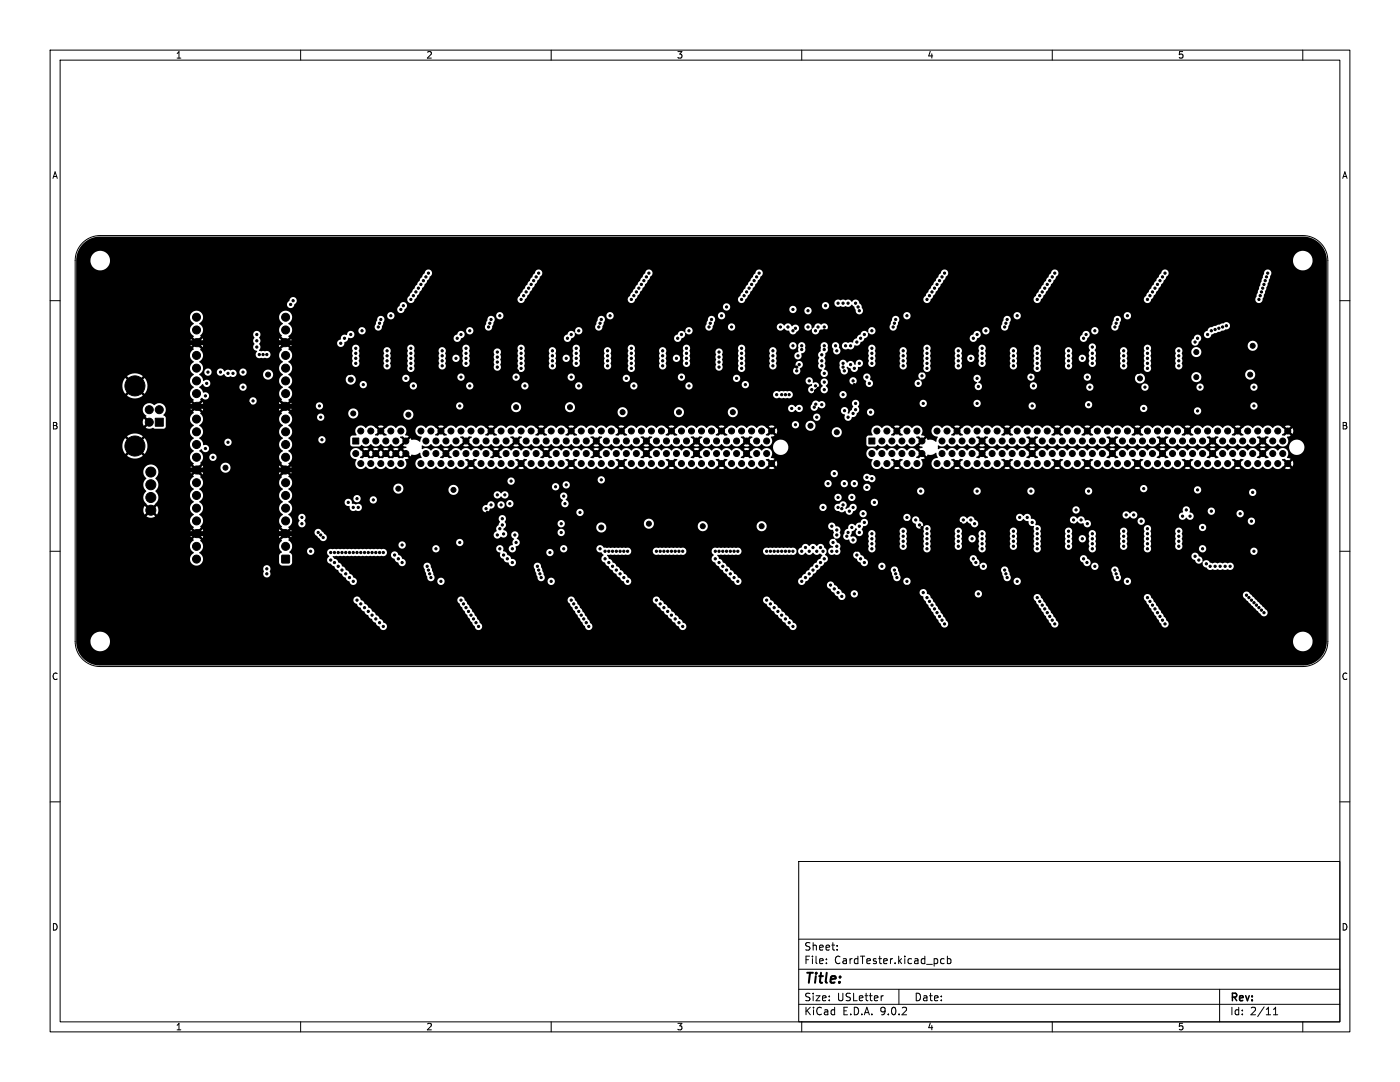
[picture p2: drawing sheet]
<svg xmlns="http://www.w3.org/2000/svg" width="279mm" height="216mm" viewBox="0 0 279 216" stroke-linecap="round" stroke-linejoin="round" font-family="sans-serif">
<defs><g id="words">
<text font-size="2.8" x="160.4" y="196.8">Title:</text>
<g font-size="2.1">
<text x="160.4" y="189.9">Sheet:</text>
<text x="160.4" y="192.6">File:</text>
<text x="166.5" y="192.6">CardTester.kicad_pcb</text>
<text x="160.4" y="202.8">KiCad</text>
<text x="160.4" y="200">Size:</text>
<text x="167" y="200">USLetter</text>
<text x="168.1" y="202.8">E.D.A.</text>
<text x="175.7" y="202.8">9.0.2</text>
<text x="182.4" y="200">Date:</text>
<text x="245.4" y="200.2">Rev:</text>
<text x="245.4" y="202.8">Id:</text>
<text x="249.5" y="202.8">2/11</text>
</g>
<g font-size="1.8">
<text x="35" y="11.9">1</text>
<text x="85" y="11.9">2</text>
<text x="135" y="11.9">3</text>
<text x="185" y="11.9">4</text>
<text x="235" y="11.9">5</text>
<text x="10.3" y="35.9">A</text>
<text x="267.7" y="35.9">A</text>
<text x="10.3" y="85.9">B</text>
<text x="267.7" y="85.9">B</text>
<text x="10.3" y="135.9">C</text>
<text x="267.7" y="135.9">C</text>
<text x="10.3" y="185.9">D</text>
<text x="267.7" y="185.9">D</text>
<text x="35" y="205.8">1</text>
<text x="85" y="205.8">2</text>
<text x="135" y="205.8">3</text>
<text x="185" y="205.8">4</text>
<text x="235" y="205.8">5</text>
</g>
</g></defs>
<g fill="none" stroke="#000" stroke-width=".2">
<path d="M10 10h259.4v195.9h-259.4zM12 12h255.4v191.9h-255.4zM60 10v2M110 10v2M160 10v2M210 10v2M260 10v2M16.5 48.5a5 5 0 0 1 3.5-1.5h240a5 5 0 0 1 5 5v76a5 5 0 0 1-5 5h-240a5 5 0 0 1-5-5v-76a5 5 0 0 1 1.5-3.5zM10 60h2M267.4 60h2M10 110h2M267.4 110h2"/>
<path d="M10 160h2M159.4 171.9h108v32h-108zM267.4 160h2M159.4 197.4h108M159.4 193.4h108M159.4 187.4h108M164.9 192.1v.2M164.9 191.4v.1M167.1 189.4v.2M167.1 188.7v.1M176.3 198.7l-.3 .1M179.4 197.4v3"/>
<path d="M188.4 191.4l-.4-.1-.3 .3 .2 .6h.5M189.1 191.4l.4-.1 .3 .3-.2 .6h-.5M189.1 190.8v1.5M243.4 197.4v6.5M60 203.9v2M110 203.9v2M159.4 200.4h108M160 203.9v2M210 203.9v2M254.1 202.5h.9M254.1 201.4l.5-.4v1.5M260 203.9v2"/>
</g>
<g fill="#000" stroke="#000" stroke-width=".2">
<path d="M38.6 67.9l.5-.3 .9 .1v1.4l-.8 .1a.8 .8 0 0 1-.7-.5 .8 .8 0 0 1 .1-.8zM56.2 67.7l.8-.1a.8 .8 0 0 1 .8 .8 .8 .8 0 0 1-.8 .8l-.8-.1zM31 83.5h1.6v1.6h-1.6zM38.6 93.3l.5-.3 .9 .1v1.4l-.8 .1a.8 .8 0 0 1-.7-.5 .8 .8 0 0 1 .1-.8zM38.6 80.6l.5-.3 .9 .1v1.4l-.8 .1a.8 .8 0 0 1-.7-.5 .8 .8 0 0 1 .1-.8zM56.2 80.4l.8-.1a.8 .8 0 0 1 .8 .8 .8 .8 0 0 1-.8 .8l-.8-.1zM56.2 93.1l.8-.1a.8 .8 0 0 1 .8 .8 .8 .8 0 0 1-.8 .8l-.8-.1zM70.4 87.4h1.2v1.2h-1.2zM173.4 87.4h1.2v1.2h-1.2zM38.6 106l.5-.3 .9 .1v1.4l-.8 .1a.8 .8 0 0 1-.7-.5 .8 .8 0 0 1 .1-.8zM56.2 105.8l.8-.1a.8 .8 0 0 1 .8 .8 .8 .8 0 0 1-.8 .8l-.8-.1zM56.3 110.8h1.4v1.5h-1.4z"/>
<circle cx="82" cy="59.7" r=".22"/>
<circle cx="82.5" cy="59" r=".22"/>
<circle cx="83" cy="58.2" r=".22"/>
<circle cx="83.5" cy="57.5" r=".23"/>
<circle cx="84" cy="56.7" r=".22"/>
<circle cx="84.5" cy="56" r=".22"/>
<circle cx="85" cy="55.2" r=".22"/>
<circle cx="85.5" cy="54.5" r=".23"/>
<circle cx="104" cy="59.7" r=".23"/>
<circle cx="104.5" cy="59" r=".22"/>
<circle cx="105" cy="58.3" r=".22"/>
<circle cx="105.5" cy="57.5" r=".22"/>
<circle cx="106" cy="56.7" r=".23"/>
<circle cx="106.5" cy="56" r=".22"/>
<circle cx="107" cy="55.3" r=".23"/>
<circle cx="107.5" cy="54.5" r=".22"/>
<circle cx="126" cy="59.7" r=".23"/>
<circle cx="126.5" cy="59" r=".22"/>
<circle cx="127" cy="58.3" r=".22"/>
<circle cx="127.5" cy="57.5" r=".22"/>
<circle cx="128" cy="56.7" r=".23"/>
<circle cx="128.5" cy="56" r=".22"/>
<circle cx="129" cy="55.3" r=".22"/>
<circle cx="129.5" cy="54.5" r=".22"/>
<circle cx="148" cy="59.7" r=".23"/>
<circle cx="148.5" cy="59" r=".22"/>
<circle cx="149" cy="58.3" r=".22"/>
<circle cx="149.5" cy="57.5" r=".22"/>
<circle cx="150" cy="56.7" r=".23"/>
<circle cx="150.5" cy="56" r=".22"/>
<circle cx="151" cy="55.3" r=".22"/>
<circle cx="151.5" cy="54.5" r=".22"/>
<circle cx="185" cy="59.7" r=".22"/>
<circle cx="185.5" cy="59" r=".22"/>
<circle cx="186" cy="58.2" r=".22"/>
<circle cx="186.5" cy="57.5" r=".23"/>
<circle cx="187" cy="56.7" r=".22"/>
<circle cx="187.5" cy="56" r=".22"/>
<circle cx="188" cy="55.2" r=".22"/>
<circle cx="188.5" cy="54.5" r=".23"/>
<circle cx="207" cy="59.7" r=".22"/>
<circle cx="207.5" cy="59" r=".22"/>
<circle cx="208" cy="58.2" r=".22"/>
<circle cx="208.5" cy="57.5" r=".23"/>
<circle cx="209" cy="56.7" r=".22"/>
<circle cx="209.5" cy="56" r=".22"/>
<circle cx="210" cy="55.2" r=".22"/>
<circle cx="210.5" cy="54.5" r=".23"/>
<circle cx="229" cy="59.7" r=".23"/>
<circle cx="229.5" cy="59" r=".22"/>
<circle cx="230" cy="58.3" r=".22"/>
<circle cx="230.5" cy="57.5" r=".23"/>
<circle cx="231" cy="56.7" r=".23"/>
<circle cx="231.5" cy="56" r=".22"/>
<circle cx="232" cy="55.3" r=".23"/>
<circle cx="232.5" cy="54.5" r=".22"/>
<circle cx="251.2" cy="59.7" r=".23"/>
<circle cx="251.5" cy="59" r=".22"/>
<circle cx="251.8" cy="58.3" r=".22"/>
<circle cx="252" cy="57.5" r=".23"/>
<circle cx="252.2" cy="56.7" r=".23"/>
<circle cx="252.5" cy="56" r=".22"/>
<circle cx="252.8" cy="55.3" r=".23"/>
<circle cx="253" cy="54.5" r=".23"/>
<circle cx="26.9" cy="77" r="2"/>
<circle cx="39.2" cy="73.5" r=".8"/>
<circle cx="39.2" cy="78.5" r=".8"/>
<circle cx="39.2" cy="65.8" r=".8"/>
<circle cx="39.2" cy="70.9" r=".8"/>
<circle cx="39.2" cy="76" r=".8"/>
<circle cx="39.2" cy="63.3" r=".8"/>
<circle cx="41" cy="79" r=".22"/>
<circle cx="41.3" cy="76.5" r=".22"/>
<circle cx="41.5" cy="74.3" r=".23"/>
<circle cx="44" cy="74.2" r=".22"/>
<circle cx="45.5" cy="74.5" r=".23"/>
<circle cx="46.5" cy="74.5" r=".23"/>
<circle cx="48.5" cy="77.3" r=".23"/>
<circle cx="48.5" cy="74.3" r=".23"/>
<circle cx="51.2" cy="68" r=".22"/>
<circle cx="51.3" cy="69.2" r=".22"/>
<circle cx="51.3" cy="66.7" r=".22"/>
<circle cx="51.7" cy="70.7" r=".23"/>
<circle cx="52.5" cy="70.7" r=".23"/>
<circle cx="53.2" cy="70.7" r=".22"/>
<circle cx="53.5" cy="74.8" r=".5"/>
<circle cx="57" cy="78.5" r=".8"/>
<circle cx="57" cy="70.9" r=".8"/>
<circle cx="57" cy="65.8" r=".8"/>
<circle cx="57" cy="76" r=".8"/>
<circle cx="57" cy="73.5" r=".8"/>
<circle cx="57" cy="63.3" r=".8"/>
<circle cx="58" cy="60.7" r=".22"/>
<circle cx="58.5" cy="60" r=".22"/>
<circle cx="66.2" cy="63.3" r=".5"/>
<circle cx="68" cy="68.5" r=".22"/>
<circle cx="68.7" cy="67.5" r=".23"/>
<circle cx="69" cy="72.5" r=".22"/>
<circle cx="69.7" cy="74.2" r=".5"/>
<circle cx="70" cy="75.8" r=".5"/>
<circle cx="70" cy="66.7" r=".22"/>
<circle cx="71" cy="70.5" r=".22"/>
<circle cx="71" cy="69.5" r=".22"/>
<circle cx="71" cy="71.5" r=".22"/>
<circle cx="71" cy="72.5" r=".22"/>
<circle cx="72.2" cy="66" r=".22"/>
<circle cx="72.5" cy="76.8" r=".22"/>
<circle cx="75.5" cy="65.3" r=".23"/>
<circle cx="75.8" cy="64.5" r=".22"/>
<circle cx="76" cy="63.7" r=".22"/>
<circle cx="77.2" cy="73" r=".22"/>
<circle cx="77.2" cy="70" r=".22"/>
<circle cx="77.2" cy="71" r=".22"/>
<circle cx="77.2" cy="72" r=".22"/>
<circle cx="78" cy="63" r=".22"/>
<circle cx="78" cy="76" r=".22"/>
<circle cx="78.5" cy="61.8" r=".5"/>
<circle cx="80" cy="61.7" r=".22"/>
<circle cx="80.5" cy="61" r=".22"/>
<circle cx="81" cy="74" r=".22"/>
<circle cx="81" cy="75.5" r=".22"/>
<circle cx="82" cy="70.5" r=".22"/>
<circle cx="82" cy="69.5" r=".22"/>
<circle cx="82" cy="71.5" r=".22"/>
<circle cx="82" cy="72.5" r=".22"/>
<circle cx="82" cy="73.5" r=".22"/>
<circle cx="82.5" cy="77" r=".22"/>
<circle cx="88.2" cy="73" r=".22"/>
<circle cx="88.2" cy="70" r=".22"/>
<circle cx="88.2" cy="72" r=".22"/>
<circle cx="88.2" cy="71" r=".22"/>
<circle cx="89" cy="76.2" r=".22"/>
<circle cx="89.2" cy="61.5" r=".23"/>
<circle cx="91" cy="71.5" r=".23"/>
<circle cx="91.2" cy="67.5" r=".23"/>
<circle cx="91.7" cy="73.8" r=".22"/>
<circle cx="92" cy="61.5" r=".23"/>
<circle cx="92" cy="75.3" r=".23"/>
<circle cx="92" cy="66.7" r=".23"/>
<circle cx="93" cy="69.5" r=".23"/>
<circle cx="93" cy="70.5" r=".23"/>
<circle cx="93" cy="72.5" r=".23"/>
<circle cx="93" cy="71.5" r=".23"/>
<circle cx="93.7" cy="66" r=".22"/>
<circle cx="93.7" cy="77" r=".22"/>
<circle cx="97.5" cy="65.3" r=".23"/>
<circle cx="97.8" cy="64.5" r=".22"/>
<circle cx="98" cy="63.7" r=".23"/>
<circle cx="99.2" cy="72.3" r=".23"/>
<circle cx="99.2" cy="71.3" r=".23"/>
<circle cx="99.2" cy="73.3" r=".23"/>
<circle cx="99.2" cy="70.3" r=".23"/>
<circle cx="99.7" cy="63" r=".22"/>
<circle cx="99.7" cy="76" r=".22"/>
<circle cx="100.5" cy="61.5" r=".23"/>
<circle cx="102.5" cy="61.5" r=".23"/>
<circle cx="103" cy="75.3" r=".23"/>
<circle cx="103.2" cy="74" r=".22"/>
<circle cx="104" cy="69.5" r=".23"/>
<circle cx="104" cy="70.5" r=".23"/>
<circle cx="104" cy="72.5" r=".23"/>
<circle cx="104" cy="71.5" r=".23"/>
<circle cx="104" cy="73.5" r=".23"/>
<circle cx="104.7" cy="77" r=".22"/>
<circle cx="110.2" cy="73" r=".22"/>
<circle cx="110.2" cy="70" r=".22"/>
<circle cx="110.2" cy="72" r=".22"/>
<circle cx="110.2" cy="71" r=".22"/>
<circle cx="111" cy="76" r=".22"/>
<circle cx="111" cy="61.5" r=".23"/>
<circle cx="113" cy="71.5" r=".23"/>
<circle cx="113.2" cy="67.5" r=".23"/>
<circle cx="113.8" cy="61.5" r=".22"/>
<circle cx="114" cy="66.7" r=".23"/>
<circle cx="114" cy="75.3" r=".23"/>
<circle cx="114.2" cy="73.8" r=".22"/>
<circle cx="115" cy="70.5" r=".23"/>
<circle cx="115" cy="69.5" r=".23"/>
<circle cx="115" cy="71.5" r=".23"/>
<circle cx="115" cy="72.5" r=".23"/>
<circle cx="115.5" cy="77" r=".22"/>
<circle cx="115.5" cy="66" r=".22"/>
<circle cx="119.5" cy="65.2" r=".22"/>
<circle cx="119.8" cy="64.5" r=".22"/>
<circle cx="120" cy="63.7" r=".23"/>
<circle cx="121.2" cy="73" r=".22"/>
<circle cx="121.2" cy="70" r=".22"/>
<circle cx="121.2" cy="72" r=".22"/>
<circle cx="121.2" cy="71" r=".22"/>
<circle cx="121.7" cy="63" r=".22"/>
<circle cx="122" cy="76" r=".22"/>
<circle cx="122" cy="61.5" r=".23"/>
<circle cx="124.8" cy="61.5" r=".23"/>
<circle cx="125" cy="74" r=".22"/>
<circle cx="125" cy="75.5" r=".23"/>
<circle cx="126" cy="69.5" r=".23"/>
<circle cx="126" cy="70.5" r=".23"/>
<circle cx="126" cy="72.5" r=".23"/>
<circle cx="126" cy="71.5" r=".23"/>
<circle cx="126" cy="73.5" r=".23"/>
<circle cx="126.5" cy="77" r=".22"/>
<circle cx="132.2" cy="73" r=".22"/>
<circle cx="132.2" cy="70" r=".22"/>
<circle cx="132.2" cy="71" r=".22"/>
<circle cx="132.2" cy="72" r=".22"/>
<circle cx="132.8" cy="61.5" r=".23"/>
<circle cx="133" cy="76" r=".22"/>
<circle cx="135" cy="71.5" r=".23"/>
<circle cx="135.2" cy="67.5" r=".23"/>
<circle cx="135.5" cy="61.5" r=".22"/>
<circle cx="136" cy="73.8" r=".22"/>
<circle cx="136" cy="66.7" r=".23"/>
<circle cx="136" cy="75.3" r=".23"/>
<circle cx="137" cy="70.5" r=".23"/>
<circle cx="137" cy="69.5" r=".23"/>
<circle cx="137" cy="71.5" r=".23"/>
<circle cx="137" cy="72.5" r=".23"/>
<circle cx="137.5" cy="66" r=".22"/>
<circle cx="137.5" cy="77" r=".22"/>
<circle cx="141.5" cy="65.2" r=".22"/>
<circle cx="141.8" cy="64.5" r=".23"/>
<circle cx="142" cy="63.7" r=".23"/>
<circle cx="143.5" cy="71.2" r=".22"/>
<circle cx="143.5" cy="72.2" r=".22"/>
<circle cx="143.5" cy="73.2" r=".22"/>
<circle cx="143.5" cy="70.2" r=".22"/>
<circle cx="143.8" cy="61.5" r=".23"/>
<circle cx="144" cy="63" r=".22"/>
<circle cx="144.1" cy="76" r=".23"/>
<circle cx="145" cy="61.3" r=".23"/>
<circle cx="146" cy="65.3" r=".23"/>
<circle cx="147" cy="74" r=".22"/>
<circle cx="147" cy="75.5" r=".23"/>
<circle cx="147" cy="61.5" r=".23"/>
<circle cx="148" cy="69.5" r=".23"/>
<circle cx="148" cy="70.5" r=".23"/>
<circle cx="148" cy="71.5" r=".23"/>
<circle cx="148" cy="72.5" r=".23"/>
<circle cx="148" cy="73.5" r=".23"/>
<circle cx="148.7" cy="76.8" r=".22"/>
<circle cx="154.2" cy="73" r=".22"/>
<circle cx="154.2" cy="70" r=".22"/>
<circle cx="154.2" cy="72" r=".22"/>
<circle cx="154.2" cy="71" r=".22"/>
<circle cx="154.5" cy="61.3" r=".23"/>
<circle cx="154.9" cy="74.7" r=".5"/>
<circle cx="155" cy="78.8" r=".22"/>
<circle cx="155.7" cy="65.3" r=".23"/>
<circle cx="156" cy="78.8" r=".22"/>
<circle cx="156.7" cy="78.8" r=".22"/>
<circle cx="157.3" cy="65.2" r=".22"/>
<circle cx="157.5" cy="78.8" r=".22"/>
<circle cx="158.2" cy="69" r=".22"/>
<circle cx="158.2" cy="66" r=".22"/>
<circle cx="158.3" cy="61.7" r=".22"/>
<circle cx="158.7" cy="65.5" r=".23"/>
<circle cx="159" cy="74" r=".22"/>
<circle cx="159" cy="73.3" r=".23"/>
<circle cx="159.2" cy="71" r=".22"/>
<circle cx="159.5" cy="72.7" r=".23"/>
<circle cx="160" cy="69" r=".22"/>
<circle cx="160" cy="69.7" r=".23"/>
<circle cx="161.2" cy="62" r=".22"/>
<circle cx="161.3" cy="65.2" r=".22"/>
<circle cx="161.5" cy="76" r=".22"/>
<circle cx="162" cy="77.8" r=".22"/>
<circle cx="162.7" cy="78" r=".22"/>
<circle cx="162.7" cy="66" r=".22"/>
<circle cx="162.7" cy="77" r=".22"/>
<circle cx="163.3" cy="65.2" r=".22"/>
<circle cx="164" cy="73" r=".22"/>
<circle cx="164" cy="72" r=".22"/>
<circle cx="164" cy="70.8" r=".23"/>
<circle cx="164.5" cy="77.8" r=".22"/>
<circle cx="164.5" cy="69" r=".22"/>
<circle cx="164.5" cy="66" r=".22"/>
<circle cx="164.5" cy="76.3" r=".23"/>
<circle cx="164.5" cy="74.5" r=".23"/>
<circle cx="164.5" cy="69.7" r=".23"/>
<circle cx="164.5" cy="65.3" r=".23"/>
<circle cx="164.7" cy="61" r=".22"/>
<circle cx="166.7" cy="69" r=".22"/>
<circle cx="167" cy="70" r=".22"/>
<circle cx="167.3" cy="60.5" r=".22"/>
<circle cx="168.2" cy="78.8" r=".22"/>
<circle cx="168.2" cy="80" r=".22"/>
<circle cx="168.3" cy="70.5" r=".22"/>
<circle cx="168.3" cy="60.5" r=".22"/>
<circle cx="168.3" cy="73.2" r=".22"/>
<circle cx="168.3" cy="72.5" r=".22"/>
<circle cx="168.5" cy="74" r=".22"/>
<circle cx="168.7" cy="69" r=".22"/>
<circle cx="169.3" cy="60.5" r=".22"/>
<circle cx="169.7" cy="69" r=".22"/>
<circle cx="169.7" cy="72.7" r=".23"/>
<circle cx="170.2" cy="76" r=".22"/>
<circle cx="170.5" cy="76.8" r=".22"/>
<circle cx="170.5" cy="73.5" r=".23"/>
<circle cx="170.7" cy="60.5" r=".23"/>
<circle cx="171" cy="68.2" r=".22"/>
<circle cx="171.3" cy="61.2" r=".22"/>
<circle cx="171.5" cy="62" r=".22"/>
<circle cx="171.5" cy="72.5" r=".23"/>
<circle cx="171.7" cy="67.5" r=".23"/>
<circle cx="172.5" cy="66.7" r=".23"/>
<circle cx="173" cy="75.2" r=".22"/>
<circle cx="173.2" cy="60.8" r=".5"/>
<circle cx="173.5" cy="73.8" r=".22"/>
<circle cx="173.5" cy="76.5" r=".23"/>
<circle cx="174" cy="66" r=".22"/>
<circle cx="174" cy="70.5" r=".22"/>
<circle cx="174" cy="69.5" r=".22"/>
<circle cx="174" cy="72.5" r=".22"/>
<circle cx="174" cy="71.5" r=".22"/>
<circle cx="175" cy="76.5" r=".22"/>
<circle cx="178.3" cy="65.2" r=".22"/>
<circle cx="178.5" cy="64.5" r=".23"/>
<circle cx="178.7" cy="63.7" r=".23"/>
<circle cx="180" cy="76.5" r=".22"/>
<circle cx="180.2" cy="73" r=".22"/>
<circle cx="180.2" cy="70" r=".22"/>
<circle cx="180.2" cy="72" r=".22"/>
<circle cx="180.2" cy="71" r=".22"/>
<circle cx="180.8" cy="61.2" r=".5"/>
<circle cx="181" cy="63" r=".22"/>
<circle cx="183.3" cy="76.5" r=".22"/>
<circle cx="184" cy="74" r=".22"/>
<circle cx="184" cy="75" r=".22"/>
<circle cx="184" cy="61.5" r=".5"/>
<circle cx="185" cy="69.5" r=".22"/>
<circle cx="185" cy="70.5" r=".22"/>
<circle cx="185" cy="72.5" r=".22"/>
<circle cx="185" cy="71.5" r=".22"/>
<circle cx="185" cy="73.5" r=".22"/>
<circle cx="185.7" cy="76.5" r=".23"/>
<circle cx="190.7" cy="76.5" r=".23"/>
<circle cx="191.2" cy="73" r=".22"/>
<circle cx="191.2" cy="70" r=".22"/>
<circle cx="191.2" cy="71" r=".22"/>
<circle cx="191.2" cy="72" r=".22"/>
<circle cx="191.8" cy="61" r=".5"/>
<circle cx="193.7" cy="71.5" r=".23"/>
<circle cx="194.3" cy="67.5" r=".23"/>
<circle cx="195" cy="61.2" r=".5"/>
<circle cx="195" cy="75.5" r=".22"/>
<circle cx="195" cy="66.7" r=".22"/>
<circle cx="195.2" cy="74" r=".22"/>
<circle cx="195.3" cy="77.1" r=".23"/>
<circle cx="196" cy="70.5" r=".22"/>
<circle cx="196" cy="69.5" r=".22"/>
<circle cx="196" cy="71.5" r=".22"/>
<circle cx="196" cy="72.5" r=".22"/>
<circle cx="196.7" cy="66" r=".22"/>
<circle cx="200.5" cy="65.3" r=".23"/>
<circle cx="200.8" cy="64.5" r=".22"/>
<circle cx="201" cy="63.7" r=".22"/>
<circle cx="202" cy="76.8" r=".22"/>
<circle cx="202.2" cy="73" r=".22"/>
<circle cx="202.2" cy="70" r=".22"/>
<circle cx="202.2" cy="71" r=".22"/>
<circle cx="202.2" cy="72" r=".22"/>
<circle cx="202.8" cy="61" r=".5"/>
<circle cx="203" cy="63" r=".22"/>
<circle cx="205.8" cy="61" r=".5"/>
<circle cx="205.8" cy="75.2" r=".22"/>
<circle cx="206" cy="74.2" r=".22"/>
<circle cx="206.2" cy="77" r=".22"/>
<circle cx="207" cy="69.5" r=".22"/>
<circle cx="207" cy="70.5" r=".22"/>
<circle cx="207" cy="71.5" r=".22"/>
<circle cx="207" cy="72.5" r=".22"/>
<circle cx="207" cy="73.5" r=".22"/>
<circle cx="213" cy="76.5" r=".22"/>
<circle cx="213.2" cy="73" r=".22"/>
<circle cx="213.2" cy="70" r=".22"/>
<circle cx="213.2" cy="71" r=".22"/>
<circle cx="213.2" cy="72" r=".22"/>
<circle cx="213.5" cy="60.8" r=".5"/>
<circle cx="216" cy="71.5" r=".23"/>
<circle cx="216.2" cy="67.5" r=".23"/>
<circle cx="216.8" cy="66.7" r=".22"/>
<circle cx="217" cy="60.8" r=".5"/>
<circle cx="217" cy="75.2" r=".23"/>
<circle cx="217.2" cy="74" r=".22"/>
<circle cx="217.5" cy="77.3" r=".23"/>
<circle cx="218" cy="70.5" r=".23"/>
<circle cx="218" cy="69.3" r=".23"/>
<circle cx="218" cy="71.5" r=".23"/>
<circle cx="218" cy="72.5" r=".23"/>
<circle cx="218.5" cy="66" r=".22"/>
<circle cx="222.5" cy="65.3" r=".23"/>
<circle cx="222.8" cy="64.5" r=".22"/>
<circle cx="223" cy="63.7" r=".23"/>
<circle cx="223.8" cy="76.5" r=".22"/>
<circle cx="224.2" cy="73" r=".22"/>
<circle cx="224.2" cy="70" r=".22"/>
<circle cx="224.2" cy="72" r=".22"/>
<circle cx="224.2" cy="71" r=".22"/>
<circle cx="224.5" cy="60.8" r=".5"/>
<circle cx="225" cy="63" r=".22"/>
<circle cx="227.3" cy="74" r=".5"/>
<circle cx="227.5" cy="75.5" r=".5"/>
<circle cx="227.8" cy="61" r=".5"/>
<circle cx="228.5" cy="77.3" r=".23"/>
<circle cx="229" cy="69.5" r=".23"/>
<circle cx="229" cy="70.5" r=".23"/>
<circle cx="229" cy="71.5" r=".23"/>
<circle cx="229" cy="72.5" r=".23"/>
<circle cx="229" cy="73.5" r=".23"/>
<circle cx="235" cy="76.5" r=".23"/>
<circle cx="235.2" cy="73" r=".22"/>
<circle cx="235.2" cy="70" r=".22"/>
<circle cx="235.2" cy="72" r=".22"/>
<circle cx="235.2" cy="71" r=".22"/>
<circle cx="235.5" cy="60.5" r=".5"/>
<circle cx="238.5" cy="68.2" r=".22"/>
<circle cx="238.7" cy="70.2" r=".5"/>
<circle cx="238.7" cy="75.2" r=".5"/>
<circle cx="238.7" cy="61" r=".5"/>
<circle cx="239" cy="67.5" r=".23"/>
<circle cx="239.5" cy="73.2" r=".5"/>
<circle cx="239.5" cy="77.2" r=".22"/>
<circle cx="241" cy="66.7" r=".23"/>
<circle cx="241.7" cy="66" r=".22"/>
<circle cx="242.5" cy="65.7" r=".22"/>
<circle cx="243.2" cy="65.5" r=".23"/>
<circle cx="244" cy="65.3" r=".23"/>
<circle cx="244.7" cy="65" r=".22"/>
<circle cx="246" cy="76.5" r=".23"/>
<circle cx="246.7" cy="60.8" r=".5"/>
<circle cx="249.5" cy="61.2" r=".5"/>
<circle cx="249.5" cy="74.8" r=".5"/>
<circle cx="249.8" cy="76.3" r=".23"/>
<circle cx="250" cy="69" r=".5"/>
<circle cx="250.2" cy="77.3" r=".23"/>
<circle cx="250.7" cy="73.2" r=".5"/>
<circle cx="256.2" cy="77.2" r=".5"/>
<circle cx="257.8" cy="61.2" r=".5"/>
<circle cx="26.9" cy="89" r="2"/>
<circle cx="29.8" cy="81.7" r=".8"/>
<circle cx="29.8" cy="84.2" r=".8"/>
<circle cx="30.1" cy="99.3" r="1"/>
<circle cx="30.1" cy="96.7" r="1"/>
<circle cx="30.1" cy="94.2" r="1"/>
<circle cx="31.8" cy="81.7" r=".8"/>
<circle cx="39.2" cy="83.6" r=".8"/>
<circle cx="39.2" cy="98.9" r=".8"/>
<circle cx="39.2" cy="96.3" r=".8"/>
<circle cx="39.2" cy="88.7" r=".8"/>
<circle cx="39.2" cy="86.2" r=".8"/>
<circle cx="39.2" cy="91.2" r=".8"/>
<circle cx="41" cy="89.5" r=".23"/>
<circle cx="42.5" cy="91.2" r=".23"/>
<circle cx="42.7" cy="89.5" r=".23"/>
<circle cx="45" cy="93.3" r=".5"/>
<circle cx="45.5" cy="88.2" r=".23"/>
<circle cx="48.8" cy="84.5" r=".5"/>
<circle cx="49.5" cy="80.8" r=".5"/>
<circle cx="50.5" cy="80" r=".22"/>
<circle cx="51" cy="84.5" r=".5"/>
<circle cx="51.5" cy="81" r=".5"/>
<circle cx="57" cy="96.3" r=".8"/>
<circle cx="57" cy="98.9" r=".8"/>
<circle cx="57" cy="83.6" r=".8"/>
<circle cx="57" cy="88.7" r=".8"/>
<circle cx="57" cy="86.2" r=".8"/>
<circle cx="57" cy="91.2" r=".8"/>
<circle cx="63.7" cy="81" r=".22"/>
<circle cx="64" cy="83.2" r=".22"/>
<circle cx="64.2" cy="87.8" r=".22"/>
<circle cx="70.5" cy="82.5" r=".5"/>
<circle cx="71" cy="90.5" r=".6"/>
<circle cx="71.3" cy="99.5" r=".23"/>
<circle cx="72" cy="92.5" r=".6"/>
<circle cx="72" cy="86" r=".6"/>
<circle cx="73" cy="90.5" r=".6"/>
<circle cx="73" cy="88" r=".6"/>
<circle cx="74" cy="92.5" r=".6"/>
<circle cx="74" cy="86" r=".6"/>
<circle cx="74.5" cy="99.8" r=".22"/>
<circle cx="74.5" cy="97.5" r=".5"/>
<circle cx="75" cy="90.5" r=".6"/>
<circle cx="75" cy="88" r=".6"/>
<circle cx="76" cy="92.5" r=".6"/>
<circle cx="76" cy="86" r=".6"/>
<circle cx="77" cy="90.5" r=".6"/>
<circle cx="77" cy="88" r=".6"/>
<circle cx="78" cy="92.5" r=".6"/>
<circle cx="78" cy="86" r=".6"/>
<circle cx="78.2" cy="81.5" r=".5"/>
<circle cx="79" cy="90.5" r=".6"/>
<circle cx="79" cy="88" r=".6"/>
<circle cx="79.5" cy="97.5" r=".5"/>
<circle cx="80" cy="92.5" r=".6"/>
<circle cx="80" cy="86" r=".6"/>
<circle cx="81" cy="90.5" r=".6"/>
<circle cx="81" cy="88" r=".6"/>
<circle cx="81.5" cy="82.8" r=".5"/>
<circle cx="84" cy="92.5" r=".6"/>
<circle cx="84" cy="86" r=".6"/>
<circle cx="85" cy="90.5" r=".6"/>
<circle cx="85" cy="88" r=".6"/>
<circle cx="86" cy="92.5" r=".6"/>
<circle cx="86" cy="86" r=".6"/>
<circle cx="87" cy="90.5" r=".6"/>
<circle cx="87" cy="88" r=".6"/>
<circle cx="88" cy="92.5" r=".6"/>
<circle cx="88" cy="86" r=".6"/>
<circle cx="89" cy="90.5" r=".6"/>
<circle cx="89" cy="88" r=".6"/>
<circle cx="89.5" cy="81.8" r=".5"/>
<circle cx="90" cy="92.5" r=".6"/>
<circle cx="90" cy="86" r=".6"/>
<circle cx="90.5" cy="97.8" r=".5"/>
<circle cx="91" cy="90.5" r=".6"/>
<circle cx="91" cy="88" r=".6"/>
<circle cx="91.7" cy="81" r=".22"/>
<circle cx="92" cy="92.5" r=".6"/>
<circle cx="92" cy="86" r=".6"/>
<circle cx="93" cy="90.5" r=".6"/>
<circle cx="93" cy="88" r=".6"/>
<circle cx="94" cy="92.5" r=".6"/>
<circle cx="94" cy="86" r=".6"/>
<circle cx="95" cy="90.5" r=".6"/>
<circle cx="95" cy="88" r=".6"/>
<circle cx="96" cy="92.5" r=".6"/>
<circle cx="96" cy="86" r=".6"/>
<circle cx="97" cy="90.5" r=".6"/>
<circle cx="97" cy="88" r=".6"/>
<circle cx="98" cy="92.5" r=".6"/>
<circle cx="98" cy="86" r=".6"/>
<circle cx="98.8" cy="96" r=".22"/>
<circle cx="99" cy="90.5" r=".6"/>
<circle cx="99" cy="88" r=".6"/>
<circle cx="99.2" cy="98.8" r=".22"/>
<circle cx="100" cy="92.5" r=".6"/>
<circle cx="100" cy="86" r=".6"/>
<circle cx="100.5" cy="82.2" r=".5"/>
<circle cx="100.7" cy="98.7" r=".22"/>
<circle cx="101" cy="90.5" r=".6"/>
<circle cx="101" cy="88" r=".6"/>
<circle cx="102" cy="92.5" r=".6"/>
<circle cx="102" cy="96" r=".23"/>
<circle cx="102" cy="86" r=".6"/>
<circle cx="103" cy="81.2" r=".5"/>
<circle cx="103" cy="90.5" r=".6"/>
<circle cx="103" cy="88" r=".6"/>
<circle cx="104" cy="92.5" r=".6"/>
<circle cx="104" cy="86" r=".6"/>
<circle cx="105" cy="90.5" r=".6"/>
<circle cx="105" cy="88" r=".6"/>
<circle cx="106" cy="92.5" r=".6"/>
<circle cx="106" cy="86" r=".6"/>
<circle cx="107" cy="90.5" r=".6"/>
<circle cx="107" cy="88" r=".6"/>
<circle cx="108" cy="92.5" r=".6"/>
<circle cx="108" cy="86" r=".6"/>
<circle cx="109" cy="90.5" r=".6"/>
<circle cx="109" cy="88" r=".6"/>
<circle cx="109.2" cy="94.5" r=".23"/>
<circle cx="110" cy="92.5" r=".6"/>
<circle cx="110" cy="86" r=".6"/>
<circle cx="110.9" cy="97.1" r=".23"/>
<circle cx="111" cy="90.5" r=".6"/>
<circle cx="111" cy="88" r=".6"/>
<circle cx="111.3" cy="82.2" r=".5"/>
<circle cx="112" cy="92.5" r=".6"/>
<circle cx="112" cy="86" r=".6"/>
<circle cx="112.5" cy="99" r=".22"/>
<circle cx="113" cy="96.8" r=".22"/>
<circle cx="113" cy="90.5" r=".6"/>
<circle cx="113" cy="88" r=".6"/>
<circle cx="113.7" cy="81.2" r=".5"/>
<circle cx="114" cy="92.5" r=".6"/>
<circle cx="114" cy="86" r=".6"/>
<circle cx="115" cy="90.5" r=".6"/>
<circle cx="115" cy="88" r=".6"/>
<circle cx="116" cy="92.5" r=".6"/>
<circle cx="116" cy="86" r=".6"/>
<circle cx="117" cy="90.5" r=".6"/>
<circle cx="117" cy="88" r=".6"/>
<circle cx="118" cy="92.5" r=".6"/>
<circle cx="118" cy="86" r=".6"/>
<circle cx="119" cy="90.5" r=".6"/>
<circle cx="119" cy="88" r=".6"/>
<circle cx="120" cy="95.8" r=".22"/>
<circle cx="120" cy="92.5" r=".6"/>
<circle cx="120" cy="86" r=".6"/>
<circle cx="121" cy="90.5" r=".6"/>
<circle cx="121" cy="88" r=".6"/>
<circle cx="122" cy="82.2" r=".5"/>
<circle cx="122" cy="92.5" r=".6"/>
<circle cx="122" cy="86" r=".6"/>
<circle cx="123" cy="90.5" r=".6"/>
<circle cx="123" cy="88" r=".6"/>
<circle cx="124" cy="92.5" r=".6"/>
<circle cx="124" cy="86" r=".6"/>
<circle cx="124.3" cy="82.2" r=".5"/>
<circle cx="125" cy="90.5" r=".6"/>
<circle cx="125" cy="88" r=".6"/>
<circle cx="126" cy="92.5" r=".6"/>
<circle cx="126" cy="86" r=".6"/>
<circle cx="127" cy="90.5" r=".6"/>
<circle cx="127" cy="88" r=".6"/>
<circle cx="127.7" cy="98.3" r=".5"/>
<circle cx="128" cy="92.5" r=".6"/>
<circle cx="128" cy="86" r=".6"/>
<circle cx="129" cy="90.5" r=".6"/>
<circle cx="129" cy="88" r=".6"/>
<circle cx="130" cy="92.5" r=".6"/>
<circle cx="130" cy="86" r=".6"/>
<circle cx="131" cy="90.5" r=".6"/>
<circle cx="131" cy="88" r=".6"/>
<circle cx="132" cy="92.5" r=".6"/>
<circle cx="132" cy="86" r=".6"/>
<circle cx="133" cy="90.5" r=".6"/>
<circle cx="133" cy="88" r=".6"/>
<circle cx="133" cy="82" r=".5"/>
<circle cx="134" cy="92.5" r=".6"/>
<circle cx="134" cy="86" r=".6"/>
<circle cx="135" cy="90.5" r=".6"/>
<circle cx="135" cy="88" r=".6"/>
<circle cx="135.5" cy="82.2" r=".5"/>
<circle cx="136" cy="92.5" r=".6"/>
<circle cx="136" cy="86" r=".6"/>
<circle cx="137" cy="90.5" r=".6"/>
<circle cx="137" cy="88" r=".6"/>
<circle cx="138" cy="92.5" r=".6"/>
<circle cx="138" cy="86" r=".6"/>
<circle cx="138.5" cy="99.3" r=".5"/>
<circle cx="139" cy="90.5" r=".6"/>
<circle cx="139" cy="88" r=".6"/>
<circle cx="140" cy="92.5" r=".6"/>
<circle cx="140" cy="86" r=".6"/>
<circle cx="141" cy="90.5" r=".6"/>
<circle cx="141" cy="88" r=".6"/>
<circle cx="142" cy="92.5" r=".6"/>
<circle cx="142" cy="86" r=".6"/>
<circle cx="143" cy="90.5" r=".6"/>
<circle cx="143" cy="88" r=".6"/>
<circle cx="143.7" cy="82.2" r=".5"/>
<circle cx="144" cy="92.5" r=".6"/>
<circle cx="144" cy="86" r=".6"/>
<circle cx="145" cy="90.5" r=".6"/>
<circle cx="145" cy="88" r=".6"/>
<circle cx="146" cy="92.5" r=".6"/>
<circle cx="146" cy="86" r=".6"/>
<circle cx="146.2" cy="82.2" r=".5"/>
<circle cx="147" cy="90.5" r=".6"/>
<circle cx="147" cy="88" r=".6"/>
<circle cx="148" cy="92.5" r=".6"/>
<circle cx="148" cy="86" r=".6"/>
<circle cx="149" cy="90.5" r=".6"/>
<circle cx="149" cy="88" r=".6"/>
<circle cx="149" cy="99.3" r=".5"/>
<circle cx="150" cy="92.5" r=".6"/>
<circle cx="150" cy="86" r=".6"/>
<circle cx="151" cy="90.5" r=".6"/>
<circle cx="151" cy="88" r=".6"/>
<circle cx="152" cy="92.5" r=".6"/>
<circle cx="152" cy="86" r=".6"/>
<circle cx="153" cy="90.5" r=".6"/>
<circle cx="153" cy="88" r=".6"/>
<circle cx="154" cy="92.5" r=".6"/>
<circle cx="154" cy="86" r=".6"/>
<circle cx="154.3" cy="82.8" r=".5"/>
<circle cx="158" cy="81.5" r=".23"/>
<circle cx="158.7" cy="84.8" r=".22"/>
<circle cx="159" cy="96.5" r=".23"/>
<circle cx="159.5" cy="81.5" r=".23"/>
<circle cx="160" cy="91.2" r=".5"/>
<circle cx="161.8" cy="85" r=".5"/>
<circle cx="162.5" cy="81.3" r=".23"/>
<circle cx="162.8" cy="80.6" r=".23"/>
<circle cx="163" cy="83.3" r=".23"/>
<circle cx="164" cy="80.8" r=".22"/>
<circle cx="165" cy="91" r=".5"/>
<circle cx="165.3" cy="96.5" r=".22"/>
<circle cx="166.5" cy="94.5" r=".23"/>
<circle cx="166.5" cy="96.5" r=".23"/>
<circle cx="167" cy="86.2" r=".5"/>
<circle cx="167.3" cy="99.2" r=".22"/>
<circle cx="168.3" cy="91.2" r=".22"/>
<circle cx="168.5" cy="96.5" r=".23"/>
<circle cx="168.6" cy="82" r=".22"/>
<circle cx="169.3" cy="83.2" r=".22"/>
<circle cx="169.7" cy="92" r=".23"/>
<circle cx="170" cy="99.2" r=".22"/>
<circle cx="170.3" cy="82.5" r=".22"/>
<circle cx="170.5" cy="96.5" r=".23"/>
<circle cx="170.7" cy="81.8" r=".22"/>
<circle cx="170.7" cy="80.5" r=".23"/>
<circle cx="172" cy="86.7" r=".22"/>
<circle cx="172" cy="96.5" r=".22"/>
<circle cx="173" cy="97.2" r=".22"/>
<circle cx="173" cy="95.2" r=".22"/>
<circle cx="173.7" cy="82.3" r=".23"/>
<circle cx="174" cy="90.5" r=".6"/>
<circle cx="174" cy="95.5" r=".22"/>
<circle cx="175" cy="92.5" r=".6"/>
<circle cx="175" cy="86" r=".6"/>
<circle cx="176" cy="90.5" r=".6"/>
<circle cx="176" cy="88" r=".6"/>
<circle cx="177" cy="92.5" r=".6"/>
<circle cx="177" cy="86" r=".6"/>
<circle cx="178" cy="90.5" r=".6"/>
<circle cx="178" cy="88" r=".6"/>
<circle cx="179" cy="92.5" r=".6"/>
<circle cx="179" cy="86" r=".6"/>
<circle cx="180" cy="90.5" r=".6"/>
<circle cx="180" cy="88" r=".6"/>
<circle cx="180.7" cy="97.8" r=".22"/>
<circle cx="181" cy="92.5" r=".6"/>
<circle cx="181" cy="86" r=".6"/>
<circle cx="181" cy="80.7" r=".22"/>
<circle cx="182" cy="90.5" r=".6"/>
<circle cx="182" cy="88" r=".6"/>
<circle cx="183" cy="92.5" r=".6"/>
<circle cx="183" cy="86" r=".6"/>
<circle cx="183.7" cy="98" r=".23"/>
<circle cx="184" cy="90.5" r=".6"/>
<circle cx="184" cy="88" r=".6"/>
<circle cx="184.2" cy="95.8" r=".22"/>
<circle cx="184.3" cy="80.5" r=".23"/>
<circle cx="187" cy="92.5" r=".6"/>
<circle cx="187" cy="86" r=".6"/>
<circle cx="188" cy="90.5" r=".6"/>
<circle cx="188" cy="88" r=".6"/>
<circle cx="189" cy="92.5" r=".6"/>
<circle cx="189" cy="86" r=".6"/>
<circle cx="190" cy="90.5" r=".6"/>
<circle cx="190" cy="88" r=".6"/>
<circle cx="191" cy="92.5" r=".6"/>
<circle cx="191" cy="86" r=".6"/>
<circle cx="192" cy="90.5" r=".6"/>
<circle cx="192" cy="88" r=".6"/>
<circle cx="192" cy="80.5" r=".22"/>
<circle cx="192.2" cy="97.8" r=".22"/>
<circle cx="193" cy="92.5" r=".6"/>
<circle cx="193" cy="86" r=".6"/>
<circle cx="194" cy="90.5" r=".6"/>
<circle cx="194" cy="88" r=".6"/>
<circle cx="195" cy="92.5" r=".6"/>
<circle cx="195" cy="86" r=".6"/>
<circle cx="195" cy="98" r=".22"/>
<circle cx="195" cy="80.5" r=".22"/>
<circle cx="195.5" cy="96" r=".23"/>
<circle cx="196" cy="90.5" r=".6"/>
<circle cx="196" cy="88" r=".6"/>
<circle cx="197" cy="92.5" r=".6"/>
<circle cx="197" cy="86" r=".6"/>
<circle cx="198" cy="90.5" r=".6"/>
<circle cx="198" cy="88" r=".6"/>
<circle cx="199" cy="92.5" r=".6"/>
<circle cx="199" cy="86" r=".6"/>
<circle cx="200" cy="90.5" r=".6"/>
<circle cx="200" cy="88" r=".6"/>
<circle cx="201" cy="92.5" r=".6"/>
<circle cx="201" cy="86" r=".6"/>
<circle cx="202" cy="90.5" r=".6"/>
<circle cx="202" cy="88" r=".6"/>
<circle cx="202.8" cy="98" r=".22"/>
<circle cx="203" cy="92.5" r=".6"/>
<circle cx="203" cy="86" r=".6"/>
<circle cx="203" cy="80.2" r=".22"/>
<circle cx="204" cy="90.5" r=".6"/>
<circle cx="204" cy="88" r=".6"/>
<circle cx="205" cy="92.5" r=".6"/>
<circle cx="205" cy="86" r=".6"/>
<circle cx="205.8" cy="98" r=".22"/>
<circle cx="206" cy="90.5" r=".6"/>
<circle cx="206" cy="88" r=".6"/>
<circle cx="206" cy="81" r=".22"/>
<circle cx="206" cy="96.2" r=".22"/>
<circle cx="207" cy="92.5" r=".6"/>
<circle cx="207" cy="86" r=".6"/>
<circle cx="208" cy="90.5" r=".6"/>
<circle cx="208" cy="88" r=".6"/>
<circle cx="209" cy="92.5" r=".6"/>
<circle cx="209" cy="86" r=".6"/>
<circle cx="210" cy="90.5" r=".6"/>
<circle cx="210" cy="88" r=".6"/>
<circle cx="211" cy="92.5" r=".6"/>
<circle cx="211" cy="86" r=".6"/>
<circle cx="212" cy="90.5" r=".6"/>
<circle cx="212" cy="88" r=".6"/>
<circle cx="213" cy="92.5" r=".6"/>
<circle cx="213" cy="86" r=".6"/>
<circle cx="213.7" cy="82" r=".22"/>
<circle cx="213.8" cy="98.2" r=".22"/>
<circle cx="214" cy="90.5" r=".6"/>
<circle cx="214" cy="88" r=".6"/>
<circle cx="215" cy="92.5" r=".6"/>
<circle cx="215" cy="86" r=".6"/>
<circle cx="216" cy="90.5" r=".6"/>
<circle cx="216" cy="88" r=".6"/>
<circle cx="217" cy="92.5" r=".6"/>
<circle cx="217" cy="86" r=".6"/>
<circle cx="217.2" cy="80.8" r=".22"/>
<circle cx="217.2" cy="98" r=".23"/>
<circle cx="217.2" cy="96" r=".23"/>
<circle cx="218" cy="90.5" r=".6"/>
<circle cx="218" cy="88" r=".6"/>
<circle cx="219" cy="92.5" r=".6"/>
<circle cx="219" cy="86" r=".6"/>
<circle cx="220" cy="90.5" r=".6"/>
<circle cx="220" cy="88" r=".6"/>
<circle cx="221" cy="92.5" r=".6"/>
<circle cx="221" cy="86" r=".6"/>
<circle cx="222" cy="90.5" r=".6"/>
<circle cx="222" cy="88" r=".6"/>
<circle cx="223" cy="92.5" r=".6"/>
<circle cx="223" cy="86" r=".6"/>
<circle cx="224" cy="90.5" r=".6"/>
<circle cx="224" cy="88" r=".6"/>
<circle cx="224.8" cy="97.2" r=".22"/>
<circle cx="224.8" cy="81.5" r=".22"/>
<circle cx="225" cy="92.5" r=".6"/>
<circle cx="225" cy="86" r=".6"/>
<circle cx="226" cy="90.5" r=".6"/>
<circle cx="226" cy="88" r=".6"/>
<circle cx="227" cy="92.5" r=".6"/>
<circle cx="227" cy="86" r=".6"/>
<circle cx="228" cy="90.5" r=".6"/>
<circle cx="228" cy="96.2" r=".23"/>
<circle cx="228" cy="88" r=".6"/>
<circle cx="228.2" cy="81.5" r=".23"/>
<circle cx="228.2" cy="97.5" r=".23"/>
<circle cx="229" cy="92.5" r=".6"/>
<circle cx="229" cy="86" r=".6"/>
<circle cx="230" cy="90.5" r=".6"/>
<circle cx="230" cy="88" r=".6"/>
<circle cx="231" cy="92.5" r=".6"/>
<circle cx="231" cy="86" r=".6"/>
<circle cx="232" cy="90.5" r=".6"/>
<circle cx="232" cy="88" r=".6"/>
<circle cx="233" cy="92.5" r=".6"/>
<circle cx="233" cy="86" r=".6"/>
<circle cx="234" cy="90.5" r=".6"/>
<circle cx="234" cy="88" r=".6"/>
<circle cx="235" cy="92.5" r=".6"/>
<circle cx="235" cy="86" r=".6"/>
<circle cx="235.7" cy="97.7" r=".22"/>
<circle cx="236" cy="90.5" r=".6"/>
<circle cx="236" cy="88" r=".6"/>
<circle cx="236.5" cy="81" r=".5"/>
<circle cx="237" cy="92.5" r=".6"/>
<circle cx="237" cy="86" r=".6"/>
<circle cx="237.2" cy="94.5" r=".23"/>
<circle cx="238" cy="90.5" r=".6"/>
<circle cx="238" cy="88" r=".6"/>
<circle cx="239" cy="82" r=".22"/>
<circle cx="239" cy="97.8" r=".22"/>
<circle cx="239" cy="92.5" r=".6"/>
<circle cx="239" cy="86" r=".6"/>
<circle cx="240" cy="90.5" r=".6"/>
<circle cx="240" cy="88" r=".6"/>
<circle cx="241" cy="92.5" r=".6"/>
<circle cx="241" cy="86" r=".6"/>
<circle cx="242" cy="90.5" r=".6"/>
<circle cx="242" cy="88" r=".6"/>
<circle cx="243" cy="92.5" r=".6"/>
<circle cx="243" cy="86" r=".6"/>
<circle cx="244" cy="90.5" r=".6"/>
<circle cx="244" cy="88" r=".6"/>
<circle cx="245" cy="92.5" r=".6"/>
<circle cx="245" cy="86" r=".6"/>
<circle cx="246" cy="90.5" r=".6"/>
<circle cx="246" cy="88" r=".6"/>
<circle cx="247" cy="92.5" r=".6"/>
<circle cx="247" cy="98.2" r=".23"/>
<circle cx="247" cy="86" r=".6"/>
<circle cx="247.3" cy="81" r=".5"/>
<circle cx="248" cy="90.5" r=".6"/>
<circle cx="248" cy="88" r=".6"/>
<circle cx="249" cy="92.5" r=".6"/>
<circle cx="249" cy="86" r=".6"/>
<circle cx="250" cy="90.5" r=".6"/>
<circle cx="250" cy="98.2" r=".23"/>
<circle cx="250" cy="88" r=".6"/>
<circle cx="250.2" cy="81" r=".22"/>
<circle cx="250.2" cy="96.5" r=".23"/>
<circle cx="251" cy="92.5" r=".6"/>
<circle cx="251" cy="86" r=".6"/>
<circle cx="252" cy="90.5" r=".6"/>
<circle cx="252" cy="88" r=".6"/>
<circle cx="253" cy="92.5" r=".6"/>
<circle cx="253" cy="86" r=".6"/>
<circle cx="254" cy="90.5" r=".6"/>
<circle cx="254" cy="88" r=".6"/>
<circle cx="255" cy="92.5" r=".6"/>
<circle cx="255" cy="86" r=".6"/>
<circle cx="256" cy="90.5" r=".6"/>
<circle cx="256" cy="88" r=".6"/>
<circle cx="257" cy="92.5" r=".6"/>
<circle cx="257" cy="86" r=".6"/>
<circle cx="257.5" cy="96.5" r=".23"/>
<circle cx="258" cy="81" r=".5"/>
<circle cx="30.1" cy="101.8" r="1"/>
<circle cx="39.2" cy="109" r=".8"/>
<circle cx="39.2" cy="111.6" r=".8"/>
<circle cx="39.2" cy="101.4" r=".8"/>
<circle cx="39.2" cy="103.9" r=".8"/>
<circle cx="53.2" cy="113.5" r=".22"/>
<circle cx="53.2" cy="114.5" r=".22"/>
<circle cx="57" cy="103.9" r=".8"/>
<circle cx="57" cy="109" r=".8"/>
<circle cx="57" cy="101.4" r=".8"/>
<circle cx="60.3" cy="104.5" r=".23"/>
<circle cx="60.3" cy="103.2" r=".23"/>
<circle cx="62" cy="110" r=".22"/>
<circle cx="63.5" cy="106.2" r=".23"/>
<circle cx="64" cy="106.7" r=".22"/>
<circle cx="64.5" cy="107.2" r=".23"/>
<circle cx="66" cy="111.7" r=".22"/>
<circle cx="66" cy="110.2" r=".22"/>
<circle cx="66.7" cy="112.2" r=".23"/>
<circle cx="66.7" cy="110.2" r=".23"/>
<circle cx="67.5" cy="113" r=".23"/>
<circle cx="67.5" cy="110.2" r=".23"/>
<circle cx="68.2" cy="113.8" r=".22"/>
<circle cx="68.3" cy="110.2" r=".23"/>
<circle cx="69" cy="114.5" r=".22"/>
<circle cx="69" cy="110.2" r=".22"/>
<circle cx="69.5" cy="100.2" r=".23"/>
<circle cx="69.7" cy="110.2" r=".23"/>
<circle cx="69.7" cy="115.2" r=".23"/>
<circle cx="70.5" cy="101.2" r=".23"/>
<circle cx="70.5" cy="116" r=".23"/>
<circle cx="70.5" cy="110.2" r=".23"/>
<circle cx="71.2" cy="119.8" r=".22"/>
<circle cx="71.3" cy="110.2" r=".23"/>
<circle cx="71.5" cy="101.2" r=".23"/>
<circle cx="72" cy="110.2" r=".22"/>
<circle cx="72.7" cy="110.2" r=".23"/>
<circle cx="73.5" cy="110.2" r=".23"/>
<circle cx="74.3" cy="110.2" r=".23"/>
<circle cx="75" cy="110.2" r=".22"/>
<circle cx="75.8" cy="110.2" r=".22"/>
<circle cx="76.5" cy="110.2" r=".23"/>
<circle cx="78.8" cy="110.7" r=".22"/>
<circle cx="79.5" cy="111.5" r=".22"/>
<circle cx="79.5" cy="103" r=".5"/>
<circle cx="80.2" cy="108.8" r=".22"/>
<circle cx="80.3" cy="112.2" r=".23"/>
<circle cx="85.2" cy="113" r=".23"/>
<circle cx="85.5" cy="113.8" r=".22"/>
<circle cx="85.7" cy="114.5" r=".22"/>
<circle cx="86" cy="115.2" r=".22"/>
<circle cx="87" cy="109.5" r=".22"/>
<circle cx="88" cy="102.5" r=".5"/>
<circle cx="88" cy="116" r=".22"/>
<circle cx="90.2" cy="102.5" r=".5"/>
<circle cx="91.8" cy="108.2" r=".22"/>
<circle cx="92" cy="119.8" r=".22"/>
<circle cx="97" cy="101.5" r=".23"/>
<circle cx="97.2" cy="102.2" r=".23"/>
<circle cx="98" cy="100.8" r=".22"/>
<circle cx="98" cy="109.2" r=".23"/>
<circle cx="99.2" cy="106.8" r=".22"/>
<circle cx="99.7" cy="109.5" r=".22"/>
<circle cx="99.7" cy="105.5" r=".22"/>
<circle cx="100" cy="100.8" r=".22"/>
<circle cx="100.2" cy="104.8" r=".22"/>
<circle cx="100.2" cy="103.5" r=".23"/>
<circle cx="100.5" cy="110.8" r=".22"/>
<circle cx="100.5" cy="106.5" r=".23"/>
<circle cx="101.2" cy="111.5" r=".22"/>
<circle cx="101.8" cy="100.5" r=".22"/>
<circle cx="102.2" cy="109.5" r=".22"/>
<circle cx="102.2" cy="112.2" r=".23"/>
<circle cx="102.7" cy="106.7" r=".22"/>
<circle cx="103" cy="108.2" r=".23"/>
<circle cx="103.5" cy="101.3" r=".5"/>
<circle cx="107.2" cy="113" r=".23"/>
<circle cx="107.5" cy="113.7" r=".22"/>
<circle cx="107.7" cy="114.5" r=".22"/>
<circle cx="108" cy="115.2" r=".23"/>
<circle cx="108.3" cy="101.3" r=".5"/>
<circle cx="109.3" cy="108" r=".5"/>
<circle cx="109.8" cy="110.2" r=".22"/>
<circle cx="110" cy="116" r=".23"/>
<circle cx="112" cy="104.5" r=".23"/>
<circle cx="112" cy="106.2" r=".23"/>
<circle cx="112.5" cy="109.5" r=".22"/>
<circle cx="112.8" cy="100.5" r=".22"/>
<circle cx="114" cy="119.8" r=".22"/>
<circle cx="115.8" cy="102.2" r=".22"/>
<circle cx="116.8" cy="101.3" r=".5"/>
<circle cx="119.7" cy="109.5" r=".22"/>
<circle cx="120" cy="105.3" r=".5"/>
<circle cx="120.7" cy="111.5" r=".22"/>
<circle cx="120.8" cy="110" r=".22"/>
<circle cx="121.5" cy="112.2" r=".22"/>
<circle cx="121.5" cy="110" r=".22"/>
<circle cx="122.2" cy="113" r=".23"/>
<circle cx="122.2" cy="110" r=".23"/>
<circle cx="122.7" cy="101.5" r=".5"/>
<circle cx="123" cy="113.8" r=".22"/>
<circle cx="123" cy="110" r=".23"/>
<circle cx="123.7" cy="114.5" r=".22"/>
<circle cx="123.8" cy="110" r=".23"/>
<circle cx="124.5" cy="110" r=".22"/>
<circle cx="124.5" cy="115.2" r=".22"/>
<circle cx="125.2" cy="110" r=".23"/>
<circle cx="125.2" cy="116" r=".23"/>
<circle cx="129.5" cy="104.5" r=".5"/>
<circle cx="131" cy="119.8" r=".22"/>
<circle cx="131" cy="110" r=".23"/>
<circle cx="131.8" cy="110" r=".23"/>
<circle cx="132.5" cy="110" r=".22"/>
<circle cx="133.2" cy="110" r=".23"/>
<circle cx="133.7" cy="101.5" r=".5"/>
<circle cx="134" cy="110" r=".23"/>
<circle cx="134.8" cy="110" r=".23"/>
<circle cx="135.5" cy="110" r=".22"/>
<circle cx="136.2" cy="110" r=".23"/>
<circle cx="140.3" cy="105" r=".5"/>
<circle cx="142.7" cy="111.5" r=".22"/>
<circle cx="142.8" cy="110" r=".23"/>
<circle cx="143.5" cy="112.2" r=".22"/>
<circle cx="143.5" cy="110" r=".22"/>
<circle cx="143.7" cy="101.7" r=".5"/>
<circle cx="144.3" cy="113" r=".22"/>
<circle cx="144.3" cy="110" r=".22"/>
<circle cx="145" cy="113.8" r=".22"/>
<circle cx="145" cy="110" r=".23"/>
<circle cx="145.7" cy="114.5" r=".22"/>
<circle cx="145.8" cy="110" r=".23"/>
<circle cx="146.5" cy="110" r=".22"/>
<circle cx="146.5" cy="115.2" r=".22"/>
<circle cx="147.3" cy="110" r=".22"/>
<circle cx="147.3" cy="116" r=".22"/>
<circle cx="152" cy="105" r=".5"/>
<circle cx="153" cy="119.8" r=".22"/>
<circle cx="153" cy="110" r=".23"/>
<circle cx="153.7" cy="110" r=".23"/>
<circle cx="154.5" cy="110" r=".23"/>
<circle cx="155.3" cy="110" r=".22"/>
<circle cx="156" cy="110" r=".23"/>
<circle cx="156.7" cy="110" r=".23"/>
<circle cx="157" cy="101" r=".5"/>
<circle cx="157.5" cy="110" r=".23"/>
<circle cx="158.3" cy="110" r=".22"/>
<circle cx="160" cy="110" r=".23"/>
<circle cx="160" cy="116" r=".23"/>
<circle cx="160.7" cy="109.2" r=".23"/>
<circle cx="160.7" cy="115.2" r=".23"/>
<circle cx="161.5" cy="114.5" r=".22"/>
<circle cx="161.5" cy="110" r=".23"/>
<circle cx="162.2" cy="113.7" r=".22"/>
<circle cx="162.3" cy="109.2" r=".22"/>
<circle cx="163" cy="113" r=".23"/>
<circle cx="163" cy="110" r=".23"/>
<circle cx="163.7" cy="112.2" r=".23"/>
<circle cx="163.7" cy="109.2" r=".23"/>
<circle cx="164.3" cy="101.2" r=".22"/>
<circle cx="164.3" cy="110" r=".22"/>
<circle cx="164.5" cy="111.5" r=".22"/>
<circle cx="165" cy="102" r=".23"/>
<circle cx="165.7" cy="116.8" r=".22"/>
<circle cx="166" cy="110" r=".23"/>
<circle cx="166" cy="105" r=".23"/>
<circle cx="166.3" cy="108.2" r=".22"/>
<circle cx="166.5" cy="117.5" r=".22"/>
<circle cx="167" cy="105.8" r=".22"/>
<circle cx="167" cy="106.8" r=".22"/>
<circle cx="167" cy="109" r=".23"/>
<circle cx="167" cy="110" r=".23"/>
<circle cx="167.3" cy="101.2" r=".22"/>
<circle cx="167.3" cy="118.2" r=".22"/>
<circle cx="168" cy="119" r=".23"/>
<circle cx="168" cy="101.5" r=".23"/>
<circle cx="168.2" cy="100.7" r=".22"/>
<circle cx="169" cy="107" r=".22"/>
<circle cx="169.3" cy="106.2" r=".22"/>
<circle cx="169.5" cy="102" r=".23"/>
<circle cx="170" cy="105.2" r=".22"/>
<circle cx="170.2" cy="107.7" r=".22"/>
<circle cx="170.3" cy="101.2" r=".22"/>
<circle cx="170.5" cy="118.5" r=".22"/>
<circle cx="171" cy="110.7" r=".22"/>
<circle cx="171" cy="109.7" r=".22"/>
<circle cx="171.5" cy="106.2" r=".23"/>
<circle cx="171.5" cy="105" r=".23"/>
<circle cx="171.7" cy="111.5" r=".22"/>
<circle cx="171.7" cy="107.8" r=".22"/>
<circle cx="172.3" cy="102.5" r=".22"/>
<circle cx="172.5" cy="112.2" r=".23"/>
<circle cx="172.5" cy="104.2" r=".23"/>
<circle cx="173.3" cy="117" r=".22"/>
<circle cx="174" cy="106.5" r=".22"/>
<circle cx="174" cy="107.5" r=".22"/>
<circle cx="174" cy="108.5" r=".22"/>
<circle cx="174" cy="109.5" r=".22"/>
<circle cx="174.5" cy="100.2" r=".23"/>
<circle cx="176" cy="113" r=".22"/>
<circle cx="178.5" cy="113.8" r=".22"/>
<circle cx="178.7" cy="114.5" r=".22"/>
<circle cx="179" cy="115.2" r=".22"/>
<circle cx="180.2" cy="109" r=".22"/>
<circle cx="180.2" cy="108" r=".22"/>
<circle cx="180.2" cy="106" r=".22"/>
<circle cx="180.2" cy="107" r=".22"/>
<circle cx="181" cy="104.2" r=".22"/>
<circle cx="181" cy="116" r=".22"/>
<circle cx="181" cy="103.2" r=".22"/>
<circle cx="181" cy="117" r=".22"/>
<circle cx="182.7" cy="103.8" r=".22"/>
<circle cx="183.5" cy="104.8" r=".22"/>
<circle cx="184" cy="117.2" r=".22"/>
<circle cx="184" cy="105.2" r=".22"/>
<circle cx="184.3" cy="118.2" r=".23"/>
<circle cx="185" cy="107.5" r=".22"/>
<circle cx="185" cy="106.5" r=".22"/>
<circle cx="185" cy="108.5" r=".22"/>
<circle cx="185" cy="109.5" r=".22"/>
<circle cx="185" cy="105.5" r=".22"/>
<circle cx="185" cy="119.2" r=".22"/>
<circle cx="185.5" cy="120" r=".23"/>
<circle cx="191.3" cy="109" r=".23"/>
<circle cx="191.3" cy="108" r=".23"/>
<circle cx="191.3" cy="106" r=".23"/>
<circle cx="191.3" cy="107" r=".23"/>
<circle cx="191.5" cy="118" r=".23"/>
<circle cx="191.7" cy="104.5" r=".23"/>
<circle cx="192.2" cy="103.8" r=".22"/>
<circle cx="193.7" cy="103.8" r=".22"/>
<circle cx="194" cy="107.5" r=".22"/>
<circle cx="194.2" cy="111.5" r=".22"/>
<circle cx="194.5" cy="104.5" r=".23"/>
<circle cx="194.7" cy="112.2" r=".23"/>
<circle cx="195.2" cy="118.5" r=".22"/>
<circle cx="195.3" cy="117.2" r=".23"/>
<circle cx="195.3" cy="105.2" r=".23"/>
<circle cx="196" cy="106.5" r=".22"/>
<circle cx="196" cy="107.5" r=".22"/>
<circle cx="196" cy="108.5" r=".22"/>
<circle cx="196" cy="109.5" r=".22"/>
<circle cx="196.3" cy="113" r=".23"/>
<circle cx="200.5" cy="113.8" r=".22"/>
<circle cx="200.7" cy="114.5" r=".22"/>
<circle cx="201" cy="115.2" r=".22"/>
<circle cx="202.3" cy="108" r=".23"/>
<circle cx="202.3" cy="109" r=".23"/>
<circle cx="202.3" cy="106" r=".23"/>
<circle cx="202.3" cy="107" r=".23"/>
<circle cx="202.7" cy="117.5" r=".22"/>
<circle cx="203" cy="104.5" r=".22"/>
<circle cx="203" cy="116" r=".22"/>
<circle cx="203.5" cy="103.2" r=".23"/>
<circle cx="205" cy="103.2" r=".22"/>
<circle cx="205.7" cy="105.5" r=".22"/>
<circle cx="206" cy="104.2" r=".22"/>
<circle cx="206.3" cy="117.2" r=".23"/>
<circle cx="207" cy="106.5" r=".22"/>
<circle cx="207" cy="107.5" r=".22"/>
<circle cx="207" cy="108.5" r=".22"/>
<circle cx="207" cy="109.5" r=".22"/>
<circle cx="207" cy="105.5" r=".22"/>
<circle cx="207" cy="119.2" r=".22"/>
<circle cx="207.5" cy="120" r=".23"/>
<circle cx="213.2" cy="108" r=".23"/>
<circle cx="213.2" cy="109" r=".23"/>
<circle cx="213.2" cy="118.2" r=".23"/>
<circle cx="213.2" cy="106" r=".23"/>
<circle cx="213.2" cy="107" r=".23"/>
<circle cx="214" cy="104.8" r=".22"/>
<circle cx="214.2" cy="103.8" r=".22"/>
<circle cx="214.7" cy="101.7" r=".22"/>
<circle cx="215.7" cy="103.7" r=".22"/>
<circle cx="216" cy="107.5" r=".22"/>
<circle cx="216.2" cy="111.5" r=".22"/>
<circle cx="216.7" cy="105.7" r=".22"/>
<circle cx="216.9" cy="112.2" r=".22"/>
<circle cx="217" cy="104.5" r=".22"/>
<circle cx="217" cy="117" r=".23"/>
<circle cx="218" cy="107.5" r=".22"/>
<circle cx="218" cy="106.5" r=".22"/>
<circle cx="218" cy="108.5" r=".22"/>
<circle cx="218" cy="109.5" r=".22"/>
<circle cx="218.5" cy="113" r=".23"/>
<circle cx="222.5" cy="113.8" r=".22"/>
<circle cx="222.7" cy="114.5" r=".22"/>
<circle cx="223" cy="115.2" r=".23"/>
<circle cx="224.2" cy="109" r=".23"/>
<circle cx="224.2" cy="108" r=".23"/>
<circle cx="224.2" cy="106" r=".23"/>
<circle cx="224.2" cy="107" r=".23"/>
<circle cx="224.7" cy="117.5" r=".22"/>
<circle cx="224.7" cy="102.7" r=".22"/>
<circle cx="224.8" cy="104.2" r=".22"/>
<circle cx="225" cy="116" r=".23"/>
<circle cx="226.2" cy="102.8" r=".22"/>
<circle cx="227.8" cy="104" r=".22"/>
<circle cx="227.8" cy="105.2" r=".22"/>
<circle cx="228.2" cy="117.2" r=".23"/>
<circle cx="229" cy="106.5" r=".22"/>
<circle cx="229" cy="107.5" r=".22"/>
<circle cx="229" cy="108.5" r=".22"/>
<circle cx="229" cy="105.5" r=".22"/>
<circle cx="229" cy="109.5" r=".22"/>
<circle cx="229" cy="119.2" r=".23"/>
<circle cx="229.5" cy="120" r=".23"/>
<circle cx="235.2" cy="109" r=".23"/>
<circle cx="235.2" cy="108" r=".23"/>
<circle cx="235.2" cy="106" r=".23"/>
<circle cx="235.2" cy="107" r=".23"/>
<circle cx="235.8" cy="117.2" r=".22"/>
<circle cx="235.8" cy="104.5" r=".22"/>
<circle cx="236" cy="103" r=".23"/>
<circle cx="236.7" cy="101.7" r=".22"/>
<circle cx="237.5" cy="103" r=".22"/>
<circle cx="238.2" cy="108.8" r=".22"/>
<circle cx="238.5" cy="111" r=".22"/>
<circle cx="238.8" cy="117" r=".22"/>
<circle cx="239.2" cy="111.8" r=".22"/>
<circle cx="240" cy="109.5" r=".22"/>
<circle cx="240" cy="102" r=".23"/>
<circle cx="240" cy="105.2" r=".23"/>
<circle cx="240.7" cy="112.5" r=".22"/>
<circle cx="241.5" cy="113" r=".22"/>
<circle cx="241.8" cy="102" r=".22"/>
<circle cx="242.5" cy="113" r=".22"/>
<circle cx="243.5" cy="113" r=".22"/>
<circle cx="244.5" cy="113" r=".22"/>
<circle cx="245.2" cy="102.2" r=".23"/>
<circle cx="245.5" cy="113" r=".22"/>
<circle cx="246" cy="118.2" r=".23"/>
<circle cx="247.5" cy="102.5" r=".22"/>
<circle cx="248.8" cy="118.8" r=".22"/>
<circle cx="249.2" cy="119.2" r=".23"/>
<circle cx="249.8" cy="104" r=".23"/>
<circle cx="249.8" cy="119.8" r=".23"/>
<circle cx="250.2" cy="110" r=".23"/>
<circle cx="251" cy="115.2" r=".23"/>
<circle cx="252" cy="102.2" r=".23"/>
<circle cx="256.2" cy="102" r=".23"/>
<circle cx="257" cy="118.5" r=".22"/>
<circle cx="72" cy="120.5" r=".22"/>
<circle cx="72.7" cy="121.2" r=".23"/>
<circle cx="73.5" cy="122" r=".23"/>
<circle cx="74.3" cy="122.8" r=".23"/>
<circle cx="75" cy="123.5" r=".22"/>
<circle cx="75.8" cy="124.2" r=".22"/>
<circle cx="76.5" cy="125" r=".23"/>
<circle cx="79.8" cy="127.5" r=".5"/>
<circle cx="92.5" cy="120.5" r=".22"/>
<circle cx="93" cy="121.2" r=".23"/>
<circle cx="93.5" cy="122" r=".23"/>
<circle cx="94" cy="122.8" r=".23"/>
<circle cx="94.5" cy="123.5" r=".22"/>
<circle cx="95" cy="124.2" r=".23"/>
<circle cx="95.5" cy="125" r=".23"/>
<circle cx="103.7" cy="126.3" r=".5"/>
<circle cx="114.5" cy="120.5" r=".22"/>
<circle cx="115" cy="121.2" r=".23"/>
<circle cx="115.5" cy="122" r=".22"/>
<circle cx="116" cy="122.8" r=".23"/>
<circle cx="116.5" cy="123.5" r=".22"/>
<circle cx="117" cy="124.2" r=".23"/>
<circle cx="117.5" cy="125" r=".22"/>
<circle cx="122.5" cy="126" r=".5"/>
<circle cx="131.7" cy="120.5" r=".22"/>
<circle cx="132.5" cy="121.2" r=".22"/>
<circle cx="133.2" cy="122" r=".23"/>
<circle cx="134" cy="122.8" r=".23"/>
<circle cx="134.7" cy="123.5" r=".22"/>
<circle cx="135.5" cy="124.2" r=".22"/>
<circle cx="136.2" cy="125" r=".23"/>
<circle cx="153.7" cy="120.5" r=".22"/>
<circle cx="154.5" cy="121.2" r=".23"/>
<circle cx="155.3" cy="122" r=".22"/>
<circle cx="156" cy="122.8" r=".23"/>
<circle cx="156.7" cy="123.5" r=".22"/>
<circle cx="157.5" cy="124.2" r=".23"/>
<circle cx="158.3" cy="125" r=".22"/>
<circle cx="186" cy="120.7" r=".22"/>
<circle cx="186.5" cy="121.5" r=".22"/>
<circle cx="187" cy="122.2" r=".22"/>
<circle cx="187.5" cy="123" r=".23"/>
<circle cx="188" cy="123.7" r=".22"/>
<circle cx="188.5" cy="124.5" r=".22"/>
<circle cx="208" cy="120.7" r=".22"/>
<circle cx="208.5" cy="121.5" r=".22"/>
<circle cx="209" cy="122.2" r=".22"/>
<circle cx="209.5" cy="123" r=".23"/>
<circle cx="210" cy="123.7" r=".22"/>
<circle cx="210.5" cy="124.5" r=".22"/>
<circle cx="230" cy="120.8" r=".22"/>
<circle cx="230.5" cy="121.5" r=".22"/>
<circle cx="231" cy="122.2" r=".23"/>
<circle cx="231.5" cy="123" r=".23"/>
<circle cx="232" cy="123.8" r=".23"/>
<circle cx="232.5" cy="124.5" r=".22"/>
<circle cx="250.3" cy="120.3" r=".23"/>
<circle cx="250.8" cy="120.8" r=".22"/>
<circle cx="251.2" cy="121.2" r=".23"/>
<circle cx="251.8" cy="121.8" r=".22"/>
<circle cx="252.3" cy="122.3" r=".22"/>
</g>
<path d="M36.7 68.5l.2-.1h4.7l.1 .1M54.7 68.3l.2 .1h4l.1 .1M35.5 93.8h6.5M36.2 81l6.1 .1 .2 .1M54.5 94l.2-.2h5.6l.2 .2M60 81l-5.3 .1-.2 .1M36.7 106.5h5M54.2 106.8l.3-.3h4.7l.3 .3" fill="none" stroke="#000" stroke-width="1"/>
<path d="M163.2 77.5h.1M163.4 77.4l-1.2 1.4M165 66h-.7l-.3 .2" fill="none" stroke="#000" stroke-width=".5"/>
<path d="M16.6 48.6a4.8 4.8 0 0 1 3.4-1.4h240a4.8 4.8 0 0 1 4.8 4.8v76a4.8 4.8 0 0 1-4.8 4.8h-240a4.8 4.8 0 0 1-4.8-4.9h2.8v.2a1.95 1.95 0 0 0 2.1 1.9 1.95 1.95 0 0 0 1.9-2.1h236v.2a1.95 1.95 0 0 0 3 1.6 1.95 1.95 0 0 0 0-3.4 1.95 1.95 0 0 0-3 1.6h-236l-.1-.3a1.95 1.95 0 0 0-2-1.6 1.95 1.95 0 0 0-1.9 1.9h-2.8v-8.1h55.3l.4 .6a.53 .53 0 0 1 .5 .6l.3 .1a.53 .53 0 0 1 .5 .6l.2 .2a.53 .53 0 0 1 .5 .6l.3 .1a.53 .53 0 0 1 .5 .6l.2 .2a.53 .53 0 0 1 .5 .6l.3 .1a.53 .53 0 0 1 .5 .6l.2 .2a.53 .53 0 0 1 .5 .6 .76 .76 0 0 0 1.3-.3 .76 .76 0 0 0-.7-1 .95 .95 0 0 0-.8-.8 .95 .95 0 0 0-.7-.7 .95 .95 0 0 0-.8-.8 .95 .95 0 0 0-.7-.7 .95 .95 0 0 0-.8-.8l-.1-.4-.3-.2h19l.6 1.2 .4 .2 .1 .5 .4 .3 .1 .5 .4 .2 .1 .5 .4 .3 .1 .5 .4 .2 .1 .5 .3 .2a.78 .78 0 0 0 .7 .8 .78 .78 0 0 0 .8-.6 .78 .78 0 0 0-.5-.9l-.6-1.2-.4-.2-.1-.5-.4-.3-.1-.5-.4-.2-.1-.5-.4-.3-.1-.5-.3-.2h20.5l.6 1.2 .4 .2 .1 .5 .4 .3 .1 .5 .4 .2 .1 .5 .4 .3 .1 .5 .4 .2 .1 .5 .3 .2a.78 .78 0 0 0 .7 .8 .78 .78 0 0 0 .8-.6 .78 .78 0 0 0-.5-.9l-.6-1.2-.4-.2-.1-.5-.4-.3-.1-.5-.4-.2-.1-.5-.4-.3-.1-.5-.3-.2h15.5a.79 .79 0 0 0 .7 .7v.1a.79 .79 0 0 0 .7 .7h.1a.79 .79 0 0 0 .7 .7v.1a.79 .79 0 0 0 .7 .7h.1a.79 .79 0 0 0 .7 .7v.1a.79 .79 0 0 0 .7 .7h.1a.79 .79 0 0 0 .7 .7 .77 .77 0 0 0 .8 .7 .77 .77 0 0 0 .7-.8 .77 .77 0 0 0-.8-.7 .95 .95 0 0 0-.7-.8 .95 .95 0 0 0-.8-.7 .95 .95 0 0 0-.7-.8 .95 .95 0 0 0-.8-.7 .95 .95 0 0 0-.7-.8l-.2-.4-.3-.2h20.3a.79 .79 0 0 0 .7 .7v.1a.79 .79 0 0 0 .7 .7h.1a.79 .79 0 0 0 .7 .7v.1a.79 .79 0 0 0 .7 .7h.1a.79 .79 0 0 0 .7 .7v.1a.79 .79 0 0 0 .7 .7h.1a.79 .79 0 0 0 .7 .7 .77 .77 0 0 0 .8 .7 .77 .77 0 0 0 .7-.8 .77 .77 0 0 0-.8-.7 .95 .95 0 0 0-.7-.8 .95 .95 0 0 0-.8-.7 .95 .95 0 0 0-.7-.8 .95 .95 0 0 0-.8-.7 .95 .95 0 0 0-.7-.8 .95 .95 0 0 0-.8-.7 .73 .73 0 0 0-.8-.7 .73 .73 0 0 0-.6 .8h-20.5a.77 .77 0 0 0-.8-.8 .77 .77 0 0 0-.7 .8h-15.5a.75 .75 0 0 0-.8-.8 .75 .75 0 0 0-.7 .8h-20.5a.75 .75 0 0 0-.8-.8 .75 .75 0 0 0-.7 .8h-19.2a.77 .77 0 0 0-.8-.8 .77 .77 0 0 0-.8 .8h-55.3v-3h149.8l.4 .6a.53 .53 0 0 1 .5 .6l.3 .1a.53 .53 0 0 1 .5 .6l.2 .2a.53 .53 0 0 1 .5 .6 .73 .73 0 0 0 1 .1 .73 .73 0 0 0 .2-1h1.2v.1a.73 .73 0 0 0 .9 .5 .73 .73 0 0 0 .5-.9h12.3l.4 .6a.38 .38 0 0 1 .4 .2 .38 .38 0 0 1 0 .4l3.4 4.9a.86 .86 0 0 0 1.3 .7 .88 .88 0 0 0-.3-1.4l-.6-1.2-.4-.2-.1-.5-.4-.3-.1-.5-.4-.2-.1-.5-.4-.3-.1-.5-.3-.2h20.5l.6 1.2 .4 .2 .1 .5 .4 .3 .1 .5 .4 .2 .1 .5 .4 .3 .1 .5 .4 .2 .1 .5 .3 .2a.78 .78 0 0 0 .7 .8 .78 .78 0 0 0 .8-.6 .78 .78 0 0 0-.5-.9l-.6-1.2-.4-.2-.1-.5-.4-.3-.1-.5-.4-.2-.1-.5-.4-.3-.1-.5-.3-.2h20.5l.6 1.2 .4 .2 .1 .5 .4 .3 .1 .5 .4 .2 .1 .5 .4 .3 .1 .5 .4 .2 .1 .5 .3 .2a.78 .78 0 0 0 .7 .8 .78 .78 0 0 0 .8-.6 .78 .78 0 0 0-.5-.9l-.6-1.2-.4-.2-.1-.5-.4-.3-.1-.5-.4-.2-.1-.5-.4-.3-.1-.5-.4-.2-.1-.5h18.4l.2 .4 3.3 3.2a.76 .76 0 0 0 1.3 .4 .76 .76 0 0 0-.4-1.3l-2.9-2.9a.75 .75 0 0 0-.8-.6 .75 .75 0 0 0-.7 .8h-18.4a.73 .73 0 0 0-.9-.2 .73 .73 0 0 0-.4 .7h-20.6a.74 .74 0 0 0-.7-.8 .74 .74 0 0 0-.7 .8h-20.5l-.2-.5-.3-.2h9.2l.1 .1a.73 .73 0 0 0 1.1 .3 .73 .73 0 0 0-.2-1.2 .73 .73 0 0 0-1 .8l-9.5-.1a.75 .75 0 0 0-.6-.9 .75 .75 0 0 0-.9 .7h-12.3a.73 .73 0 0 0-.8-.5 .73 .73 0 0 0-.6 .8h-1.2l-.6-.5a.79 .79 0 0 0-.7-.6l-.1-.1a.95 .95 0 0 0-.7-.7l-.2-.4-.3-.2h14.3a.73 .73 0 0 0 .7 .6 .73 .73 0 0 0 .7-.6h20.6v.1a.73 .73 0 0 0 .8 .5 .73 .73 0 0 0 .6-.6h20.6v.1a.73 .73 0 0 0 1.2 .3 .73 .73 0 0 0-.2-1.2 .73 .73 0 0 0-1 .8h-20.6v-.2a.73 .73 0 0 0-.8-.6 .73 .73 0 0 0-.6 .8h-20.6v-.2a.73 .73 0 0 0-.8-.6 .73 .73 0 0 0-.6 .8h-14.3a.73 .73 0 0 0-1 .7h-149.8v-3.2h37.3l.2 .3a.78 .78 0 0 0 0 1.1 .78 .78 0 0 0 1.1 0 .78 .78 0 0 0 0-1.1 .73 .73 0 0 0-.4-1.1 .73 .73 0 0 0-.9 .8h-37.3v-19.5h13.4l.1 .7 .5 .6a1.72 1.72 0 0 0 0 2.6 1.63 1.63 0 0 0 0 2.6l.9 .8-.4 .4-.8-.9-.1 .1a1.49 1.49 0 0 0 .1 1.7l.8-.8 .4 .3-.9 .8 .1 .1a1.49 1.49 0 0 0 1.7-.1l-.9-.8 .4-.3 .8 .8 .1-.1a1.49 1.49 0 0 0-.1-1.7l-.8 .9-.4-.4 .9-.8a1.66 1.66 0 0 0 0-2.6 1.62 1.62 0 0 0 0-2.6 1.51 1.51 0 0 0-.1-2.5 1.51 1.51 0 0 0-2.3 1.2h-13.4v-5.2h9.2l.1 .8 .5 .9 1-1 .3 .4-1 .9 .2 .1a2.49 2.49 0 0 0 3-.1l-1-.9 .4-.4 1 1 .1-.2a2.49 2.49 0 0 0-.1-3l-1 1-.4-.4 1-.9-.1-.1a2.49 2.49 0 0 0-3.1 .1l1 .9-.3 .4-1-1-.4 .6-.2 .9h-9.2v-7.3h13.3l.2 .8 .5 .5-.1 .3 .6 .6-.4 .3-.6-.6a1.29 1.29 0 0 0 0 1.5l.6-.6 .4 .3-.6 .7a1.63 1.63 0 0 0 1.5 0l.3 .2h1.7l.3-.2 .2-.3v-1.8l-.5-.4a1.96 1.96 0 0 0 .3-1.8 1.39 1.39 0 0 0-2.2-.2 1.31 1.31 0 0 0-1.3-.4 1.31 1.31 0 0 0-.9 1.1h-13.3v-4.7h9.2l.1 .8 .5 .9 1-1 .3 .4-1 .9 .2 .1a2.49 2.49 0 0 0 3-.1l-1-.9 .4-.4 1 1 .1-.2a2.49 2.49 0 0 0-.1-3l-1 1-.4-.4 1-.9-.1-.1a2.49 2.49 0 0 0-3.1 .1l1 .9-.3 .4-1-1-.4 .6-.2 .9h-9.2v-8.6h22.7l.2 .8 .6-.6 .4 .4-.6 .6 .2 .2a1.42 1.42 0 0 0-.8 1.2 1.42 1.42 0 0 0 .8 1.3 1.42 1.42 0 0 0-.8 1.3 1.42 1.42 0 0 0 .8 1.2 1.42 1.42 0 0 0-.8 1.3 1.42 1.42 0 0 0 .8 1.3 1.42 1.42 0 0 0-.8 1.2 1.42 1.42 0 0 0 .8 1.3l-.2 .2 .6 .6-.4 .4-.6-.6-.2 .6 .2 .8 .6-.6 .4 .4-.6 .6 .2 .2a1.39 1.39 0 0 0 0 2.5 1.42 1.42 0 0 0-.8 1.3 1.42 1.42 0 0 0 .8 1.2 1.42 1.42 0 0 0-.8 1.3 1.42 1.42 0 0 0 .8 1.3 1.42 1.42 0 0 0-.8 1.2 1.42 1.42 0 0 0 .8 1.3l-.2 .2 .6 .6-.4 .4-.6-.6-.2 .6 .2 .8 .6-.6 .4 .4-.6 .6 .2 .2a1.38 1.38 0 0 0-.8 1.3 1.38 1.38 0 0 0 .8 1.2 1.42 1.42 0 0 0-.8 1.3 1.42 1.42 0 0 0 .8 1.2 1.42 1.42 0 0 0-.8 1.3 1.42 1.42 0 0 0 .8 1.3 1.42 1.42 0 0 0-.8 1.2 1.42 1.42 0 0 0 .8 1.3l-.2 .2 .6 .6-.4 .4-.6-.6-.2 .6 .2 .8 .6-.6 .4 .4-.6 .6 .2 .2a1.39 1.39 0 0 0 0 2.5 1.34 1.34 0 0 0-.5 2.1 1.34 1.34 0 0 0 2.1-.1 1.34 1.34 0 0 0-.6-2 1.44 1.44 0 0 0 .2-2.5l.2-.1-.8-.7 .4-.4 .8 .8v-1.8l-.8 .8-.4-.4 .8-.8h-.1a1.94 1.94 0 0 0 .4-1.8l-.7-.7a1.42 1.42 0 0 0 .8-1.3 1.42 1.42 0 0 0-.8-1.3 1.43 1.43 0 0 0 0-2.5 1.44 1.44 0 0 0 .2-2.5l.2-.1-.8-.7 .4-.4 .8 .8v-1.3h3.5a1.01 1.01 0 0 0 1.5 .8 1.01 1.01 0 0 0 0-1.7 1.01 1.01 0 0 0-1.5 .7v.2h-3.5v-.5l-.8 .8-.4-.4 .8-.8-.1-.2 .3-.4 .2-.6h1.3v.2a.73 .73 0 0 0 1.2 .3 .73 .73 0 0 0-.2-1.2 .73 .73 0 0 0-1 .7h-1.3l-.2-.7-.6-.6 .5-.4 .2 .2a.76 .76 0 0 0 1 .3 .76 .76 0 0 0 .2-1.1 .76 .76 0 0 0-1-.2l-.1-.5h4.3v.2a.73 .73 0 0 0 1.2 .3 .73 .73 0 0 0-.2-1.2 .73 .73 0 0 0-1 .7h-4.3l-.8-.9a1.42 1.42 0 0 0 .8-1.2 1.42 1.42 0 0 0-.8-1.3 1.44 1.44 0 0 0 .2-2.5l.2-.1-.8-.7 .4-.4 .8 .8v-1.6v-.2l-.8 .8-.4-.4 .6-.5h9.9a.73 .73 0 0 0 1.1 .5 .73 .73 0 0 0 0-1.2 .73 .73 0 0 0-1.1 .5v.2h-9.9l.2-.3-.2-.1 .2-.2a.35 .35 0 0 1 .6 .2 .76 .76 0 0 0 1-.8 .76 .76 0 0 0-1.2-.6l-.3-.6-.4-.4h8v.2a.73 .73 0 0 0 1.2 .3 .73 .73 0 0 0-.2-1.2 .73 .73 0 0 0-1 .7h-8l.7-.7a.78 .78 0 0 0 .7 .6 .78 .78 0 0 0 .8-.5 .78 .78 0 0 0-.5-.9 .78 .78 0 0 0-.9 .2 1.99 1.99 0 0 0-.9-1.3l.5-.4h.6v.2a.73 .73 0 0 0 .8 .5 .73 .73 0 0 0 .6-.7h1.1v.2a.8 .8 0 0 0 1.4 .1 .91 .91 0 0 0 1.4 .5 .73 .73 0 0 0 .8 0 .73 .73 0 0 0 .3-.8h.6v.2a.72 .72 0 0 0 1.1 .3h3.6v.2a1.01 1.01 0 0 0 1.7 .5 1.01 1.01 0 0 0-.3-1.7 1.01 1.01 0 0 0-1.4 1h-3.5a.73 .73 0 0 0-.2-1.2 .73 .73 0 0 0-1 .7h-.6a.84 .84 0 0 0-1.3-.4 1.11 1.11 0 0 0-1.2 .2v-.1a.73 .73 0 0 0-.8-.5 .73 .73 0 0 0-.6 .8h-1.1v-.1a.73 .73 0 0 0-.8-.7 .73 .73 0 0 0-.6 .8h-.6a1.41 1.41 0 0 0-.5-2.1 1.44 1.44 0 0 0 .2-2.5l.2-.1-.8-.7 .4-.4 .8 .8v-1.8l-.8 .8-.4-.4 .8-.8-.2-.1 .2-.2h10.4l.1 .3a.39 .39 0 0 1 0 .7v.5a.39 .39 0 0 1 0 .7 .84 .84 0 0 0 .7 1 .8 .8 0 0 0-.2 1.1 .8 .8 0 0 0 1.1 .3h.6a.76 .76 0 0 0 1.2-.6 .76 .76 0 0 0-1.2-.7l-1-.1a.34 .34 0 0 1 .1-.5v-.6a.39 .39 0 0 1 0-.7v-.5h3.8l.1 1.6 .7-.8 .4 .4-.8 .7 .2 .2a1.44 1.44 0 0 0 .2 2.4 1.42 1.42 0 0 0-.8 1.3 1.42 1.42 0 0 0 .8 1.2 1.42 1.42 0 0 0-.8 1.3 1.42 1.42 0 0 0 .8 1.3 1.44 1.44 0 0 0-.2 2.4l-.2 .1 .8 .8-.4 .4-.7-.8-.1 1.7 .8-.7 .4 .4-.8 .7 .2 .2a1.4 1.4 0 0 0 .2 2.4 1.42 1.42 0 0 0-.8 1.3 1.42 1.42 0 0 0 .8 1.2 1.42 1.42 0 0 0-.8 1.3 1.42 1.42 0 0 0 .8 1.3 1.44 1.44 0 0 0-.2 2.4l-.2 .1 .8 .8-.4 .4-.7-.8-.1 1.7 .8-.7 .4 .4-.8 .7 .2 .2a1.39 1.39 0 0 0 .2 2.4 1.42 1.42 0 0 0-.8 1.3 1.42 1.42 0 0 0 .8 1.2 1.42 1.42 0 0 0-.8 1.3 1.42 1.42 0 0 0 .8 1.3 1.44 1.44 0 0 0-.2 2.4l-.2 .1 .8 .8-.4 .4-.7-.8-.1 1.7 .8-.7 .4 .4-.8 .7 .2 .2a1.41 1.41 0 0 0 0 2.3l-.5 .3-.1 .3 .1 1.6 .5 .5h1.4l.3-.2 .3-.5v-1.4l-.1-.3-.5-.2 .1-.2h3.5a.73 .73 0 0 0 .6 .6 .73 .73 0 0 0 .8-.4h2.6l.4 .6v.2a.78 .78 0 0 0-.4 .9 .78 .78 0 0 0 .8 .6l.3 .3a.53 .53 0 0 1 .5 .6l.6 .3 .4 .6a.53 .53 0 0 1 .5 .6l.3 .1a.53 .53 0 0 1 .5 .6l.2 .2a.53 .53 0 0 1 .5 .6 .73 .73 0 0 0 .8 .2 .73 .73 0 0 0 .5-.6h16.1v.1a.73 .73 0 0 0 .8 .5 .73 .73 0 0 0 .6-.6h20.6v.1a.73 .73 0 0 0 1.2 .3 .73 .73 0 0 0-.2-1.2 .73 .73 0 0 0-1 .8h-20.6v-.2a.73 .73 0 0 0-.8-.6 .73 .73 0 0 0-.6 .8h-16.1v-.2a.94 .94 0 0 0-.7-.7l-.3-.5a.94 .94 0 0 1-.7-.8 .95 .95 0 0 1-.8-.7l-.2-.1h16l.8 2a.75 .75 0 0 0 1 .8 .75 .75 0 0 0 .2-1.3l-.5-1.5h20.5l.8 2a.75 .75 0 0 0 1 .8 .75 .75 0 0 0 .2-1.3l-.5-1.4a.73 .73 0 0 0-.7-.9 .73 .73 0 0 0-.8 .8h-20.5v-.2a.73 .73 0 0 0-.8-.6 .73 .73 0 0 0-.7 .8h-16l-.3-.2a.95 .95 0 0 0-.7-.7 .99 .99 0 0 0-.8-.8l-.3-.3 .1-.2 10.1 .1 .4-.2h1a.79 .79 0 0 0 .7 .7l.1 .1a.79 .79 0 0 0 .7 .7 .77 .77 0 0 0 .8 .7 .77 .77 0 0 0 .7-.8 .77 .77 0 0 0-.8-.8 .95 .95 0 0 0-.7-.7 .73 .73 0 0 0-.8-.7 .73 .73 0 0 0-.7 .8h-1l.2-.6-.1-.4-.3-.2h9.5a.73 .73 0 0 0 .7 .6 .73 .73 0 0 0 .7-.6h11.3l.3 .5 .6 .2a.88 .88 0 0 0 .6 1.3 1.04 1.04 0 0 0 1 .7 .75 .75 0 0 0 .9 .6 .75 .75 0 0 0 .6-.9 .75 .75 0 0 0-1-.5v-.1a.94 .94 0 0 0-.8-.7l-.1-.4h7.9a.73 .73 0 0 0 1.2 .5 .73 .73 0 0 0-.2-1.2h1.8v.1a.73 .73 0 0 0 .8 .5 .73 .73 0 0 0 .6-.6h5.8l.1 .1a.98 .98 0 0 0 1 .6l.4 .4-.1 .2a.8 .8 0 0 0-.3 .8 .8 .8 0 0 0 .7 .6 .79 .79 0 0 0 .7 .7l.2 .5 .6 .3a.79 .79 0 0 0 .7 .7v.1a.79 .79 0 0 0 .7 .7h.1a.79 .79 0 0 0 .7 .7 .77 .77 0 0 0 .8 .7 .77 .77 0 0 0 .7-.8 .77 .77 0 0 0-.8-.7 .95 .95 0 0 0-.7-.8 .95 .95 0 0 0-.8-.7l-.2-.5a.94 .94 0 0 1-.8-.8 .94 .94 0 0 1-.7-.7 1.34 1.34 0 0 1-.8-1h3.8a.73 .73 0 0 0 1-.6h4.3v.1a.81 .81 0 0 0 1.1 .4h4.5a.73 .73 0 0 0 1.1-.5h5l.5 .6-.1 .2a.8 .8 0 0 0-.3 .8 .8 .8 0 0 0 .7 .6 .79 .79 0 0 0 .7 .7l.2 .5 .6 .3a.79 .79 0 0 0 .7 .7v.1a.79 .79 0 0 0 .7 .7h.1a.79 .79 0 0 0 .7 .7 .77 .77 0 0 0 .8 .7 .77 .77 0 0 0 .7-.8 .77 .77 0 0 0-.8-.7 .95 .95 0 0 0-.7-.8 .95 .95 0 0 0-.8-.7l-.2-.5a.94 .94 0 0 1-.8-.8 .94 .94 0 0 1-.7-.7 1.34 1.34 0 0 1-.8-1h3.8a.73 .73 0 0 0 1-.6h4.3v.1a.81 .81 0 0 0 1.1 .4h4.5a.73 .73 0 0 0 1.1-.5h.3v.1a.73 .73 0 0 0 .6 .5 .73 .73 0 0 0 .7-.4h.3a.73 .73 0 0 0 1.2 0h.3a.86 .86 0 0 0 1.3 .2l.4 .3-.4 .7a.95 .95 0 0 0-.8 .8 .94 .94 0 0 0-.7 .7 .95 .95 0 0 0-.8 .8 .94 .94 0 0 0-.7 .7 .95 .95 0 0 0-.8 .8 .75 .75 0 0 0-.6 .8 .75 .75 0 0 0 .8 .7 .75 .75 0 0 0 .7-.8 .95 .95 0 0 0 .8-.8 .95 .95 0 0 0 .7-.7 .73 .73 0 0 0 .7-.7h14.8l.5 1.3a.75 .75 0 0 0 1 .8 .75 .75 0 0 0 .2-1.3l-.3-.8h20.6l.4 1.2a.78 .78 0 0 0 1.1 .9 .78 .78 0 0 0 .2-1.3l-.3-.8h20.6l.5 1.3a.75 .75 0 0 0 1 .8 .75 .75 0 0 0 .2-1.3l-.2-.6a.75 .75 0 0 0-.7-1 .75 .75 0 0 0-.8 .8h-20.6l-.1-.4-.3-.3h17a.73 .73 0 0 0 1.1 .5 .73 .73 0 0 0 0-1.2 .73 .73 0 0 0-1.1 .5v.2h-17a.73 .73 0 0 0-1 .7h-20.6v-.1a.73 .73 0 0 0-.8-.7 .73 .73 0 0 0-.6 .8h-14.8l.1-.1a.73 .73 0 0 0 .6-.6h11.6v.1a.73 .73 0 0 0 1.2 .3 .73 .73 0 0 0-.2-1.2 .73 .73 0 0 0-1 .8h-11.6l.1-.1a.95 .95 0 0 0 .8-.8 .73 .73 0 0 0 .6-.6 .73 .73 0 0 0-.4-.8h5.5l.4 .6a.53 .53 0 0 1 .5 .6l.2 .1a.53 .53 0 0 1 .5 .6 .73 .73 0 0 0 1.2 0 .73 .73 0 0 0-.3-1.1h20.7l.4 .5a.86 .86 0 0 0 1.3 .7l.2-.2 .2 .1a.74 .74 0 0 0 .7 1.1 .74 .74 0 0 0 .6-1.1 .74 .74 0 0 0-1.3-.1l-.2-.1a.74 .74 0 0 0-.4-.9h20.5l.2 .4 .4 .2a.79 .79 0 0 0 .8 .8 .79 .79 0 0 0 .8-.7 .79 .79 0 0 0-.7-.9l-.2-.3h21a.79 .79 0 0 0 .7 .7 .8 .8 0 0 0 .6 .7 .8 .8 0 0 0 .9-.4l.1 .1a.94 .94 0 0 0 .8 1.2 .89 .89 0 0 0 1.2 .2l.5 .1 .4-.1 .6 .1 .4-.1 .6 .1 .3-.1a.78 .78 0 0 0 1.1-.1 .78 .78 0 0 0 0-1 .78 .78 0 0 0-1.1-.1 .78 .78 0 0 0-.9 0h-.1a.78 .78 0 0 0-.9 0h-.1a.78 .78 0 0 0-.9 0l-.5-.1a.87 .87 0 0 0-1.5-.2v-.3a.92 .92 0 0 0-.8-.9 .73 .73 0 0 0-.8-.6 .73 .73 0 0 0-.6 .8l-21-.1a.73 .73 0 0 0-.8-.2 .73 .73 0 0 0-.5 .8h-20.5a.75 .75 0 0 0-.7-.8 .75 .75 0 0 0-.8 .8h-20.7l-.3-.1-.3-.6a.94 .94 0 0 1-.7-.7 .73 .73 0 0 0-.8-.1 .73 .73 0 0 0-.4 .7h-5.5l-.2-.2a.87 .87 0 0 0-.1-1.4 .73 .73 0 0 0-.6-.7 .73 .73 0 0 0-.8 .4h-.2a.73 .73 0 0 0-1.3 0h-.2a.8 .8 0 0 0-.9-.3 .8 .8 0 0 0-.6 .7 .73 .73 0 0 0-.6 .8h-.3v-.2a.78 .78 0 0 0-1.2-.5h-4.5a.73 .73 0 0 0-1 .7h-4.3v-.2a.78 .78 0 0 0-1.2-.5h-3.7a.73 .73 0 0 0-1.1 .7h-5v-.2a.78 .78 0 0 0-1.2-.5h-4.5a.73 .73 0 0 0-1 .7h-4.3v-.2a.78 .78 0 0 0-1.2-.5l-3.2-.1a1.53 1.53 0 0 1-1.6-.5 .73 .73 0 0 0-1 .8h-5.8v-.2a.73 .73 0 0 0-.8-.6 .73 .73 0 0 0-.6 .8h-1.8a.73 .73 0 0 0-1 .7h-7.9l-.7-.3 .1-.4h1l.1 .1a.73 .73 0 0 0 .9 .5 .73 .73 0 0 0 .4-1v-.1a.88 .88 0 0 0 .7-1.2l-.4-.4v-.2a.72 .72 0 0 0 .1-1h8v.2a.73 .73 0 0 0 1.2 .3 .73 .73 0 0 0-.2-1.2 .73 .73 0 0 0-1 .7h-8a.73 .73 0 0 0-1.2 0 .73 .73 0 0 0 .4 1.1l.1 .2-.3 .4 .1 .7-.2 .1a.72 .72 0 0 0-.7 .8h-1v-.2a.73 .73 0 0 0-.8-.6 .73 .73 0 0 0-.7 .8h-11.3v-.2a.73 .73 0 0 0-.8-.6 .73 .73 0 0 0-.6 .8h-19.9a.73 .73 0 0 0-1.1 .7h-2.6v-.1a.73 .73 0 0 0-.6-.9 .73 .73 0 0 0-.8 .8h-3.5l.4-.6 .1-.7h21.2a.73 .73 0 0 0 1 .6 .73 .73 0 0 0 .3-1.1h10.2l.1 .2a.73 .73 0 0 0 1.1 .3 .73 .73 0 0 0-.2-1.2 .73 .73 0 0 0-1 .7h-10.2a.73 .73 0 0 0-.8-.2 .73 .73 0 0 0-.5 .7h-21.2l-.3-.6-.5-.4 .2-.2-.6-.6 .4-.4 .6 .6 .2-.9h4.5l.1 .4 .9 .7a.75 .75 0 0 0 1 .5 .75 .75 0 0 0 .3-1.1h33.4l.1 .2a.8 .8 0 0 0 .6 .5 .8 .8 0 0 0 .8-.4 .76 .76 0 0 0 1.2-.4 .76 .76 0 0 0-.7-1l.2-.4h18.3a1 1 0 0 0 1.4 .9 1 1 0 0 0 .4-1.6h7.7v.2a1 1 0 0 0 .8 .7 1 1 0 0 0 1-.4h8.9l.1 .2a1.01 1.01 0 0 0 1 .7 1.01 1.01 0 0 0 1-.9h9.7v.2a1 1 0 0 0 1.1 .7 1 1 0 0 0 .9-.9h12.3v.1a1.1 1.1 0 0 0 1 .6l.1 .5a.85 .85 0 0 0 .2 1.2l-.1 .1a.77 .77 0 0 0-.9 .6 .77 .77 0 0 0 .7 .9v.1a.78 .78 0 0 0-1 .5 .78 .78 0 0 0 .5 1l.6-.1a.87 .87 0 0 0 1.3-.5l-.1-.5a.9 .9 0 0 0-.6-1.4l-.4-.6 .2-.2a.73 .73 0 0 0 .9-.3h.6v.1a.86 .86 0 0 0 1.2 .5 .74 .74 0 0 0 .7 .8 .74 .74 0 0 0 .7-.9 .74 .74 0 0 0-1-.5l-.2-.2 .3-.8 .5-.3 .2-.4 .3 .2a.75 .75 0 0 0 0 1.2 .75 .75 0 0 0 1.2-.2h1.1l.1 .4-.1 .4 .1 .6-.1 .4 .1 .5a.78 .78 0 0 0 .1 1.1 .78 .78 0 0 0 1 0 .78 .78 0 0 0 .1-1.1l.1-.3-.1-.6 .1-.4-.1-.6 .1-.4-.1-.5h4.9a.65 .65 0 0 1 0 .8l.2 .6-.2 .4 .2 .5a.78 .78 0 0 0 0 1.1 .78 .78 0 0 0 1.1 0 .78 .78 0 0 0 0-1.1l.2-.5-.2-.4 .2-.6-.2-.4a.74 .74 0 0 0-.3-1.2 .74 .74 0 0 0-1 .8l-4.9-.1a.73 .73 0 0 0-.9-.2 .73 .73 0 0 0-.4 .8h-1.1v-.7a.4 .4 0 0 1-.3-.3 .4 .4 0 0 1 .3-.4v-.1a.92 .92 0 0 0 1-1.2 .73 .73 0 0 0-.8-.4 .73 .73 0 0 0-.6 .7 1.17 1.17 0 0 0-1.1 .7 .81 .81 0 0 0-1-.3 .81 .81 0 0 0-.5 .9 1.03 1.03 0 0 0-.8 1l-.1 .6h-.6v-.4l-.1-.4a.8 .8 0 0 0 0-1 .8 .8 0 0 0-.9-.3v-.1a.73 .73 0 0 0-.8-.6 .73 .73 0 0 0-.6 .8h-12.3v-.2a1.01 1.01 0 0 0-1.1-.9 1.01 1.01 0 0 0-.9 1.1h-9.7v-.2a1.01 1.01 0 0 0-1.1-.9 1.01 1.01 0 0 0-1 1.1h-8.9l.1-.1a1.01 1.01 0 0 0-.7-1.5 1.01 1.01 0 0 0-1.2 1.1h-7.7l-.2-.1a1.01 1.01 0 0 0-1.1-.1 1.01 1.01 0 0 0-.5 .9h-18.3l.2-.3 .1-.4h10.3a.73 .73 0 0 0 1.1 .5 .73 .73 0 0 0 0-1.2 .73 .73 0 0 0-1.1 .5v.2h-10.3l-.1-.2a.41 .41 0 0 1-.2-.3 .41 .41 0 0 1 .2-.4l.1-.4h79.3v.2a.73 .73 0 0 0 1.2 .3h.5l.4 .6a.38 .38 0 0 1 .4 .2 .38 .38 0 0 1 0 .4 .8 .8 0 0 0 1.4 .1l.2 .9-.1 .4 .1 .6-.1 .4 .1 .6-.1 .4 .1 .5a.78 .78 0 0 0 .1 1.1 .78 .78 0 0 0 1 0 .78 .78 0 0 0 .1-1.1l.1-.3-.1-.6 .1-.4-.1-.6 .1-.4-.1-.5h4.9a.65 .65 0 0 1 0 .8l.2 .6-.2 .4 .2 .5a.78 .78 0 0 0 0 1.1 .78 .78 0 0 0 1.1 0 .78 .78 0 0 0 0-1.1l.2-.3-.2-.5h1.5a.73 .73 0 0 0 1.1 .5 .73 .73 0 0 0 0-1.2 .73 .73 0 0 0-1.1 .5v.2h-1.5l.2-.5-.2-.5h3.5l.1 .4-.1 .4 .1 .6-.1 .4 .1 .5a.78 .78 0 0 0 .1 1.1 .78 .78 0 0 0 1 0 .78 .78 0 0 0 .1-1.1l.1-.3-.1-.6 .1-.4-.1-.6 .1-.4-.1-.5h4.9a.65 .65 0 0 1 0 .8l.2 .6-.2 .4 .2 .5a.78 .78 0 0 0 0 1.1 .78 .78 0 0 0 1.1 0 .78 .78 0 0 0 0-1.1l.2-.5-.2-.4 .2-.6-.2-.4a.74 .74 0 0 0-.3-1.2 .74 .74 0 0 0-1 .8l-4.9-.1a.73 .73 0 0 0-.9-.2 .73 .73 0 0 0-.4 .8l-3.5-.1a.73 .73 0 0 0-.3-1.2 .73 .73 0 0 0-1 .8l-4.9-.1a.77 .77 0 0 0-.2-1.1 .77 .77 0 0 0-1.1 .2l-.1-.3a.73 .73 0 0 0-.6-.8l-.1-.2h8l.1 .2a.73 .73 0 0 0 .6 .5 .73 .73 0 0 0 .7-.4h.2l.6 .4a.78 .78 0 0 0 .8 .7 .78 .78 0 0 0 .7-.7 .78 .78 0 0 0-.7-.8l-.2-.4h8.5a.73 .73 0 0 0 .6 .7 .73 .73 0 0 0 .7-.4h.2l.5 .3 .4 .1a.89 .89 0 0 0 1.2 1l-.1 .6 .1 .4-.1 .6 .1 .4-.1 .6 .1 .4-.1 .6 .1 .3a.78 .78 0 0 0 .1 1.1 .78 .78 0 0 0 1 0 .78 .78 0 0 0 .1-1.1l.1-.3-.1-.6 .1-.4-.1-.6 .1-.4-.1-.5h4.9a.65 .65 0 0 1 0 .8l.2 .6-.2 .4 .2 .5a.78 .78 0 0 0 0 1.1 .78 .78 0 0 0 1.1 0 .78 .78 0 0 0 0-1.1l.2-.3-.2-.5h1.5a.73 .73 0 0 0 1.1 .5 .73 .73 0 0 0 0-1.2 .73 .73 0 0 0-1.1 .5v.2h-1.5l.2-.5-.2-.5h3.5l.1 .4-.1 .4 .1 .6-.1 .4 .1 .5a.78 .78 0 0 0 .1 1.1 .78 .78 0 0 0 1 0 .78 .78 0 0 0 .1-1.1l.1-.3-.1-.6 .1-.4-.1-.6 .1-.4-.1-.5h4.9a.65 .65 0 0 1 0 .8l.2 .6-.2 .4 .2 .5a.78 .78 0 0 0 0 1.1 .78 .78 0 0 0 1.1 0 .78 .78 0 0 0 0-1.1l.2-.3-.2-.6 .2-.4-.2-.6 .2-.4-.2-.5h3.5a.65 .65 0 0 1 0 .8l.1 .6-.1 .4 .1 .6-.1 .4 .1 .5a.78 .78 0 0 0 .1 1.1 .78 .78 0 0 0 1 0 .78 .78 0 0 0 .1-1.1l.1-.3-.1-.6 .1-.4-.1-.6 .1-.4-.1-.5h4.9a.65 .65 0 0 1 0 .8l.2 .6-.2 .4 .2 .5a.78 .78 0 0 0 0 1.1 .78 .78 0 0 0 1 .1h3.6v.1a.73 .73 0 0 0 1.2 .4h9l.1 .1a.73 .73 0 0 0 1.1 .3 .73 .73 0 0 0-.2-1.2 .73 .73 0 0 0-1 .8h-9a.73 .73 0 0 0-.2-1.3 .73 .73 0 0 0-1 .8h-3.6l.3-.5-.2-.6 .2-.4-.2-.6 .2-.4-.2-.6 .2-.6-.2-.4-.3-.2h3.8a.73 .73 0 0 0 1.1 .6 .73 .73 0 0 0 0-1.3 .73 .73 0 0 0-1.1 .6v.1h-3.9a.73 .73 0 0 0-.9 .8l-4.9-.1a.73 .73 0 0 0-.4-1.2 .73 .73 0 0 0-.9 .8l-3.5-.1a.73 .73 0 0 0-.8-.2 .73 .73 0 0 0-.5 .8l-4.9-.1a.73 .73 0 0 0-.9-.2 .73 .73 0 0 0-.4 .8l-3.5-.1a.73 .73 0 0 0-.3-1.2 .73 .73 0 0 0-1 .8l-4.9-.1a.79 .79 0 0 0 0-1 .79 .79 0 0 0-1-.2l.1-.6-.1-.4h6.9l.1 .2a.73 .73 0 0 0 .6 .5 .73 .73 0 0 0 .7-.4h.2a1.22 1.22 0 0 0 1.2 .4 .73 .73 0 0 0 .9 .7 .73 .73 0 0 0 .4-1.1h9.4l.1 .1a.73 .73 0 0 0 .7 .5 .73 .73 0 0 0 .7-.6h20.5l.1 .1a.73 .73 0 0 0 1.1 .3 .73 .73 0 0 0-.2-1.2 .73 .73 0 0 0-1 .8h-20.5v-.2a.73 .73 0 0 0-.8-.6 .73 .73 0 0 0-.7 .8h-9.4l-.4-.3h-.7a.81 .81 0 0 0-.6-.8 .81 .81 0 0 0-.9 .5l-.2-.2a.73 .73 0 0 0-.8-.2 .73 .73 0 0 0-.5 .7h-6.9l-.4-.2-.5-.1-.1-.7h18.4l.1 .2a.73 .73 0 0 0 .6 .5 .73 .73 0 0 0 .7-.4h.2a.73 .73 0 0 0 .7 .4 .73 .73 0 0 0 .6-.4h8.4v.1a.73 .73 0 0 0 .6 .5 .73 .73 0 0 0 .7-.4h.3a.75 .75 0 0 0 1.3 0 .75 .75 0 0 0-.8-1.1v-.1h3.6a.73 .73 0 0 0 1.2 .5h4.6v.1a.73 .73 0 0 0 1.2 .3 .73 .73 0 0 0-.2-1.2 .73 .73 0 0 0-1 .8h-4.6a.73 .73 0 0 0-.2-1.3 .73 .73 0 0 0-1 .8h-3.6v-.1a.73 .73 0 0 0-.7-1 .73 .73 0 0 0-.6 1.1l-.1 .2a.74 .74 0 0 0-.7 .8h-8.4v-.1a.73 .73 0 0 0-.4-.9 .73 .73 0 0 0-.9 .3h-.2a.73 .73 0 0 0-.9-.3 .73 .73 0 0 0-.5 .7h-18.4a.73 .73 0 0 0-1.2 .1h-.3a.73 .73 0 0 0-.8-.3 .73 .73 0 0 0-.5 .7h-8.5a.73 .73 0 0 0-1.2 .1h-.2a.73 .73 0 0 0-.9-.3 .73 .73 0 0 0-.5 .7h-8v-.1a.73 .73 0 0 0-.8-.7 .73 .73 0 0 0-.7 .8h-.5a.73 .73 0 0 0-.2-1.2 .73 .73 0 0 0-1 .7h-79.4a.76 .76 0 0 0-1.1-.4 .76 .76 0 0 0 0 1.3l-.3 .5a.93 .93 0 0 0-.4 1.3l-.1 .1a.73 .73 0 0 0-.5 .7h-33.4l-.9-.7a.75 .75 0 0 0-.8-.6 .75 .75 0 0 0-.6 .8h-4.5l-.2-.5-.6 .6-.4-.4 .6-.6-.1-.3a1.32 1.32 0 0 0 .5-1.8h1.4l.1 .2a.47 .47 0 0 1 0 .8 .75 .75 0 0 0 1 .9 .75 .75 0 0 0 .1-1.4 .73 .73 0 0 0-.2-1.2 .73 .73 0 0 0-1 .7h-1.4l-.6-.7 .4-.3h57.1a.73 .73 0 0 0 1.1 .6 .73 .73 0 0 0 0-1.3 .73 .73 0 0 0-1.1 .6v.1h-57.1a1.29 1.29 0 0 0-.2-2h11.1v.2a.91 .91 0 0 0 1 .5 .82 .82 0 0 0 .3 .9 .82 .82 0 0 0 1-.1 .73 .73 0 0 0 1.1-.2h24.1v.1a.73 .73 0 0 0 .8 .5 .73 .73 0 0 0 .6-.6 1.09 1.09 0 0 0 1-.8h.6v.2a.73 .73 0 0 0 1.2 .3h63l.1 .2a.73 .73 0 0 0 .7 .5 .73 .73 0 0 0 .7-.7h1.5l.1 .2a1.09 1.09 0 0 0 .9 .6 .91 .91 0 0 0 1.2-.2 .81 .81 0 0 0 1.3 .7h1.5l.1 .1a.73 .73 0 0 0 1.1 .3 .73 .73 0 0 0-.2-1.2h41.5l.1 .2a.73 .73 0 0 0 1.1 .3 .73 .73 0 0 0-.2-1.2 .73 .73 0 0 0-1 .7h-41.5a.73 .73 0 0 0-1 .8h-1.5l.2-.5a.78 .78 0 0 0 .8-.8 .78 .78 0 0 0-.8-.8 .78 .78 0 0 0-.8 .8l-.5 .3-.2-.2a.9 .9 0 0 0 .1-1.1h5v.2a.73 .73 0 0 0 1.2 .3 .73 .73 0 0 0-.2-1.2 .73 .73 0 0 0-1 .7h-5a.86 .86 0 0 0-1.4 .2 .73 .73 0 0 0-.9 .8h-1.5v-.1a.73 .73 0 0 0-.8-.7 .73 .73 0 0 0-.7 .8h-63l.2-.3v-.4h.3a.73 .73 0 0 0 1.1 .5 .73 .73 0 0 0 0-1.2 .73 .73 0 0 0-1.1 .5v.2h-.3a.73 .73 0 0 0-.8-.6 .73 .73 0 0 0-.6 .8h-.6v-.1a.73 .73 0 0 0-.7-.7 .73 .73 0 0 0-.7 .7l-.2 .1a.72 .72 0 0 0-.8 .8h-24.1v-.1a.79 .79 0 0 0-.4-.9 .79 .79 0 0 0-.9 .1l-.7-.3a.73 .73 0 0 0-.4-.8h.7l.1 .1a.73 .73 0 0 0 .6 .5 .73 .73 0 0 0 .7-.4h1.9v.2a.73 .73 0 0 0 1.2 .3 .73 .73 0 0 0-.2-1.2 .73 .73 0 0 0-1 .7h-1.9l.1-.2a.72 .72 0 0 0-.5-.8h27l.1 .2a.73 .73 0 0 0 .6 .5 .73 .73 0 0 0 .7-.4h.2a.73 .73 0 0 0 .7 .4 .73 .73 0 0 0 .6-.4h10.4l.1 .4 .5 .3a.75 .75 0 0 0-.3 1.1 .75 .75 0 0 0 1.1 .1 .75 .75 0 0 0-.1-1.1l-.2-.2 .3-.4h53.3l.1 .2a.73 .73 0 0 0 .7 .5 .73 .73 0 0 0 .7-.7h1.3v.2a.73 .73 0 0 0 1.2 .3 .73 .73 0 0 0-.2-1.2 .73 .73 0 0 0-1 .7h-1.3v-.1a.73 .73 0 0 0-.8-.7 .73 .73 0 0 0-.7 .8h-53.3v-.1a.73 .73 0 0 0-.6-.9 .73 .73 0 0 0-.8 .8h-10.4v-.1a.72 .72 0 0 0-.4-.9h82l.1 .1a.73 .73 0 0 0 .7 .5 .73 .73 0 0 0 .7-.6h9.8v.1a.73 .73 0 0 0 .8 .5 .73 .73 0 0 0 .6-.6h9.3l.1 .1a.73 .73 0 0 0 .7 .5 .73 .73 0 0 0 .7-.6h10l.1 .1a.73 .73 0 0 0 1 .5 .73 .73 0 0 0 .2-1.1h9.7l.1 .1a.73 .73 0 0 0 .6 .5 .73 .73 0 0 0 .7-.4h9.4v.2a.73 .73 0 0 0 1.2 .3h9.8v.2a.73 .73 0 0 0 1.2 .3 .73 .73 0 0 0-.2-1.2 .73 .73 0 0 0-1 .7h-9.8a.73 .73 0 0 0-.2-1.2 .73 .73 0 0 0-1 .7h-9.4v-.1a.73 .73 0 0 0-.6-.9 .73 .73 0 0 0-.8 .8l-9.7-.1a.73 .73 0 0 0-.8-.2 .73 .73 0 0 0-.5 .8h-10v-.2a.73 .73 0 0 0-.8-.6 .73 .73 0 0 0-.7 .8h-9.3v-.2a.73 .73 0 0 0-.8-.6 .73 .73 0 0 0-.6 .8h-9.8v-.2a.73 .73 0 0 0-.8-.6 .73 .73 0 0 0-.7 .8l-82.3-.1-.6 .5-.3-.2a.73 .73 0 0 0-.8-.2 .73 .73 0 0 0-.5 .7h-27a.73 .73 0 0 0-1 .8h-.8a.73 .73 0 0 0-.9 .7h-11.1l-.2-.2a1.41 1.41 0 0 0 .8-1.2 1.41 1.41 0 0 0-.8-1.3h21v.2a1 1 0 0 0 1 .7 1 1 0 0 0 .9-.7h9.1v.2a1 1 0 0 0 1.4 .7 1 1 0 0 0 .4-1.5h18.8l.1 .1a.73 .73 0 0 0 .9 .5 .73 .73 0 0 0 .4-1h.8v.2a.73 .73 0 0 0 1.2 .3h58.8v.2a.73 .73 0 0 0 1.2 .3 .73 .73 0 0 0-.2-1.2 .73 .73 0 0 0-1 .7h-58.8l.2-.3v-.4h50.8a.73 .73 0 0 0 .7 .6 .73 .73 0 0 0 .8-.6h1.8v.1a.73 .73 0 0 0 .8 .5 .73 .73 0 0 0 .6-.6h.6v.1a.73 .73 0 0 0 1.2 .3 .73 .73 0 0 0-.2-1.2 .73 .73 0 0 0-1 .8h-.6v-.2a.73 .73 0 0 0-.8-.6 .73 .73 0 0 0-.6 .8h-1.8v-.2a.73 .73 0 0 0-.8-.6 .73 .73 0 0 0-.7 .8l-50.8-.1a.73 .73 0 0 0-.8-.5 .73 .73 0 0 0-.6 .8h-.8a.73 .73 0 0 0-.8-.4 .73 .73 0 0 0-.6 .8l-18.8-.1a1.01 1.01 0 0 0-1.2-.3 1.01 1.01 0 0 0-.6 1h-9a1.01 1.01 0 0 0-.9-1.3 1.01 1.01 0 0 0-1.1 1.1h-21l.2-.2a1.29 1.29 0 0 0 .6-1.3h43v.1a.73 .73 0 0 0 .9 .5 .73 .73 0 0 0 .5-.9h16.6v.2a.73 .73 0 0 0 1 .4 .73 .73 0 0 0 .3-1.1h51.7v.2a1.06 1.06 0 0 0 1.1 .5 .75 .75 0 0 0 1.1 0 .75 .75 0 0 0 .1-1 .75 .75 0 0 0-1-.2 .73 .73 0 0 0-.9-.2 .73 .73 0 0 0-.4 .7h-51.7a.73 .73 0 0 0-.9-.2 .73 .73 0 0 0-.4 .7h-16.6a.73 .73 0 0 0-.8-.5 .73 .73 0 0 0-.6 .8h-43l-.3-.6-.5-.4 .2-.2-.3-.3h108.4v.1a.73 .73 0 0 0 1.2 .3 .73 .73 0 0 0-.2-1.2 .73 .73 0 0 0-1 .8h-108.4l-.3-.3 .4-.4 .6 .6 .2-.6-.2-.8-.6 .6-.4-.4 .6-.6-.1-.3a1.31 1.31 0 0 0 .4-2h11.9v.2a1.24 1.24 0 0 0 1.3 1.1 1.17 1.17 0 0 0 .1 1.7 1.17 1.17 0 0 0 1.7-.3 1.22 1.22 0 0 0 2 0 1.22 1.22 0 0 0 2 0 1.22 1.22 0 0 0 2 0 1.16 1.16 0 0 0 1.7 .3 1.16 1.16 0 0 0 .1-1.7l.8-.3-.6-.5-.6 .5h-.8l-.6-.5-.6 .5h-.8l-.6-.5-.6 .5h-.8l-.6-.5-.6 .5h-.8l-.6-.5-.6 .5h-.5v-.3l.7-.6a.35 .35 0 0 0 .4 .4 .35 .35 0 0 0 .4-.4l.5 .6 .7-.6a.35 .35 0 0 0 .4 .4 .35 .35 0 0 0 .4-.4l.5 .6 .7-.6h.1a.35 .35 0 0 0 .3 .4 .35 .35 0 0 0 .4-.4l.5 .6 .7-.6a.35 .35 0 0 0 .4 .4 .35 .35 0 0 0 .4-.4l.5 .6 .7-.6-.5-.6-.7 .6a.38 .38 0 0 0-.4-.4 .38 .38 0 0 0-.4 .4l-.7-.6-.6 .6a.38 .38 0 0 0-.3-.4 .38 .38 0 0 0-.4 .4l-.7-.6-.6 .6a.38 .38 0 0 0-.3-.4 .38 .38 0 0 0-.4 .4l-.7-.6-.6 .6a.38 .38 0 0 0-.3-.4 .38 .38 0 0 0-.4 .4l-1-.9h.8l.6 .5 .6-.5h.8l.6 .5 .6-.5h.8l.6 .5 .6-.5h.8l.6 .5 .6-.5a1.1 1.1 0 0 0-1.2 0h-.8a1.1 1.1 0 0 0-1.2 0h-.8a1.1 1.1 0 0 0-1.2 0h-.8a1.1 1.1 0 0 0-1.2 0h-.8a1.1 1.1 0 0 0-1.7 .8h-11.9l-.5-.4a1.38 1.38 0 0 0 .5-2.2h5.5l.1 .2a.73 .73 0 0 0 1 .4 .73 .73 0 0 0 .3-1h5v1.3l.3 .3 1.5 .1 .4-.3a1.26 1.26 0 0 0 1.9-.2 1.22 1.22 0 0 0 2 0 1.22 1.22 0 0 0 2 0h.1a1.1 1.1 0 0 0 1.5 .3h.8l.7 .2v.3l-.7 .2 .6 .5a.35 .35 0 0 0-.4 .4 .35 .35 0 0 0 .4 .4 .35 .35 0 0 0 .3-.4l.6 .6 .3-.4a1.8 1.8 0 0 0 1.6-.4l.3 1.1a1.14 1.14 0 0 0-1.1 1.7 1.14 1.14 0 0 0 2 0 1.22 1.22 0 0 0 2 0 1.22 1.22 0 0 0 2 0 1.22 1.22 0 0 0 2 0h.1a1.1 1.1 0 0 0 1.5 .3h.8a1.1 1.1 0 0 0 1.2 0l-.6-.5-.6 .5h-.8l1-.9a.35 .35 0 0 0 .6 .3 .35 .35 0 0 0 0-.6 .35 .35 0 0 0-.6 .3l-.7-.6v-.3h.5l.6 .5 .6-.5h.5v.3l-.7 .6 .6 .6a1.26 1.26 0 0 0 2 0 1.22 1.22 0 0 0 2 0 1.22 1.22 0 0 0 2 0h.1a1.1 1.1 0 0 0 1.5 .3h.8a1.1 1.1 0 0 0 1.2 0l-.6-.5-.6 .5h-.8l1-.9a.35 .35 0 0 0 .6 .3 .35 .35 0 0 0 0-.6 .35 .35 0 0 0-.6 .3l-.7-.6v-.3h.5l.6 .5 .6-.5h.5v.3l-.7 .6 .6 .6a1.26 1.26 0 0 0 2 0 1.22 1.22 0 0 0 2 0 1.22 1.22 0 0 0 2 0h.1a1.1 1.1 0 0 0 1.5 .3h.8a1.1 1.1 0 0 0 1.2 0l-.6-.5-.6 .5h-.8l1-.9a.35 .35 0 0 0 .6 .3 .35 .35 0 0 0 0-.6 .35 .35 0 0 0-.6 .3l-.7-.6v-.3h.5l.6 .5 .6-.5h.5v.3l-.7 .6 .6 .6a1.26 1.26 0 0 0 2 0 1.22 1.22 0 0 0 2 0 1.22 1.22 0 0 0 2 0h.1a1.1 1.1 0 0 0 1.5 .3h.8a1.1 1.1 0 0 0 1.2 0l-.6-.5-.6 .5h-.8l1-.9a.35 .35 0 0 0 .6 .3 .35 .35 0 0 0 0-.6 .35 .35 0 0 0-.6 .3l-.7-.6v-.3h.5l.6 .5 .6-.5h.5v.3l-.7 .6 .6 .6a1.26 1.26 0 0 0 2 0 1.22 1.22 0 0 0 2 0 1.22 1.22 0 0 0 2 0h.1a1.1 1.1 0 0 0 1.5 .3h.8a1.1 1.1 0 0 0 1.2 0l-.6-.5-.6 .5h-.8l1-.9a.35 .35 0 0 0 .6 .3 .35 .35 0 0 0 0-.6 .35 .35 0 0 0-.6 .3l-.7-.6v-.3h.5l.6 .5 .6-.5h.5v.3l-.7 .6 .6 .6a1.26 1.26 0 0 0 2 0 1.22 1.22 0 0 0 2 0 1.22 1.22 0 0 0 2 0h.1a1.1 1.1 0 0 0 1.5 .3h.8a1.1 1.1 0 0 0 1.2 0l-.6-.5-.6 .5h-.8l1-.9a.35 .35 0 0 0 .6 .3 .35 .35 0 0 0 0-.6 .35 .35 0 0 0-.6 .3l-.7-.6v-.3h.5l.6 .5 .6-.5h.5v.3l-.7 .6 .6 .6a1.26 1.26 0 0 0 2 0 1.22 1.22 0 0 0 2 0 1.22 1.22 0 0 0 2 0h.1a1.1 1.1 0 0 0 1.5 .3h.8a1.1 1.1 0 0 0 1.2 0l-.6-.5-.6 .5h-.8l1-.9a.35 .35 0 0 0 .4 .4 .35 .35 0 0 0 .4-.4l.5 .6a1.1 1.1 0 0 0 0-1.2l-.6 .6a.38 .38 0 0 0-.3-.4 .38 .38 0 0 0-.4 .4l-.8-.8 .6-.1 .6 .5 .6-.5-.8-.3a1.17 1.17 0 0 0-.1-1.7 1.17 1.17 0 0 0-1.7 .3 1.26 1.26 0 0 0-2.1 0l-.5 .6 .7 .6v.3h-.5l-.6-.5-.6 .5h-.5v-.3l.7-.6a.35 .35 0 0 0 .6 .3 .35 .35 0 0 0 0-.6 .35 .35 0 0 0-.6 .3l-1-.9h.8l.6 .5 .6-.5a1.1 1.1 0 0 0-1.2 0l-1.5-.2-.5 .2-.4 .3a1.3 1.3 0 0 0-2 0 1.23 1.23 0 0 0-2 0 1.26 1.26 0 0 0-2.1 0l-.5 .6 .7 .6v.3h-.5l-.6-.5-.6 .5h-.5v-.3l.7-.6a.35 .35 0 0 0 .6 .3 .35 .35 0 0 0 0-.6 .35 .35 0 0 0-.6 .3l-1-.9h.8l.6 .5 .6-.5a1.1 1.1 0 0 0-1.2 0l-1.5-.2-.5 .2-.4 .3a1.3 1.3 0 0 0-2 0 1.23 1.23 0 0 0-2 0 1.26 1.26 0 0 0-2.1 0l-.5 .6 .7 .6v.3h-.5l-.6-.5-.6 .5h-.5v-.3l.7-.6a.35 .35 0 0 0 .6 .3 .35 .35 0 0 0 0-.6 .35 .35 0 0 0-.6 .3l-1-.9h.8l.6 .5 .6-.5a1.1 1.1 0 0 0-1.2 0l-1.5-.2-.5 .2-.4 .3a1.3 1.3 0 0 0-2 0 1.23 1.23 0 0 0-2 0 1.26 1.26 0 0 0-2.1 0l-.5 .6 .7 .6v.3h-.5l-.6-.5-.6 .5h-.5v-.3l.7-.6a.35 .35 0 0 0 .6 .3 .35 .35 0 0 0 0-.6 .35 .35 0 0 0-.6 .3l-1-.9h.8l.6 .5 .6-.5a1.1 1.1 0 0 0-1.2 0l-1.5-.2-.5 .2-.4 .3a1.3 1.3 0 0 0-2 0 1.23 1.23 0 0 0-2 0 1.26 1.26 0 0 0-2.1 0l-.5 .6 .7 .6v.3h-.5l-.6-.5-.6 .5h-.5v-.3l.7-.6a.35 .35 0 0 0 .6 .3 .35 .35 0 0 0 0-.6 .35 .35 0 0 0-.6 .3l-1-.9h.8l.6 .5 .6-.5a1.1 1.1 0 0 0-1.2 0l-1.5-.2-.5 .2-.4 .3a1.3 1.3 0 0 0-2 0 1.23 1.23 0 0 0-2 0 1.26 1.26 0 0 0-2.1 0l-.5 .6 .7 .6v.3h-.5l-.6-.5-.6 .5h-.5v-.3l.7-.6a.35 .35 0 0 0 .6 .3 .35 .35 0 0 0 0-.6 .35 .35 0 0 0-.6 .3l-1-.9h.8l.6 .5 .6-.5a1.1 1.1 0 0 0-1.2 0l-1.5-.2-.5 .2-.4 .3a1.3 1.3 0 0 0-2 0 1.23 1.23 0 0 0-2 0 1.26 1.26 0 0 0-2.1 0l-.5 .6 .7 .6v.3h-.5l-.6-.5-.6 .5h-.5v-.3l.7-.6a.35 .35 0 0 0 .6 .3 .35 .35 0 0 0 0-.6 .35 .35 0 0 0-.6 .3l-1-.9h.8l.6 .5 .6-.5a1.1 1.1 0 0 0-1.2 0l-1.5-.2-.5 .2-.4 .3a1.39 1.39 0 0 0-1.8-.3v-.5h70.1a1.53 1.53 0 0 0 .8 1.5 1.53 1.53 0 0 0 1.7-.2h16.1v.2a1.24 1.24 0 0 0 1.3 1.1 1.17 1.17 0 0 0 .1 1.7 1.17 1.17 0 0 0 1.7-.3h.1a1.1 1.1 0 0 0 1.5 .3h.8a1.1 1.1 0 0 0 1.2 0l-.6-.5-.6 .5h-.8l1-.9h.1a.35 .35 0 0 0 .5 .3 .35 .35 0 0 0 0-.6 .35 .35 0 0 0-.5 .3l-.8-.6v-.3h.5l.6 .5 .6-.5h.5v.3l-.7 .6 .6 .6a1.26 1.26 0 0 0 2 0 1.16 1.16 0 0 0 1.7 .3 1.16 1.16 0 0 0 .1-1.7l.8-.3-.6-.5-.6 .5h-.5v-.3l.7-.6-.6-.6a1.22 1.22 0 0 0-2 0 1.23 1.23 0 0 0-2 0 1.23 1.23 0 0 0-2 0 1.23 1.23 0 0 0-2 0 1.13 1.13 0 0 0-1.2-.5 1.13 1.13 0 0 0-.9 1h-16.1l.2-.2a1.53 1.53 0 0 0-.6-2.4 1.53 1.53 0 0 0-2.1 1.3h-70.1v-.2a1.36 1.36 0 0 0 1.8-.3 1.22 1.22 0 0 0 2 0 1.22 1.22 0 0 0 2 0h.1a1.1 1.1 0 0 0 1.5 .3h.8a1.1 1.1 0 0 0 1.2 0l-.6-.5-.6 .5h-.8l1-.9h.1a.35 .35 0 0 0 .5 .3 .35 .35 0 0 0 0-.6 .35 .35 0 0 0-.5 .3l-.8-.6v-.3h.5l.6 .5 .6-.5h.5v.3l-.7 .6 .6 .6a1.26 1.26 0 0 0 2 0 1.22 1.22 0 0 0 2 0 1.22 1.22 0 0 0 2 0h.1a1.1 1.1 0 0 0 1.5 .3h.8a1.1 1.1 0 0 0 1.2 0l-.6-.5-.6 .5h-.8l1-.9h.1a.35 .35 0 0 0 .5 .3 .35 .35 0 0 0 0-.6 .35 .35 0 0 0-.5 .3l-.8-.6v-.3h.5l.6 .5 .6-.5h.5v.3l-.7 .6 .6 .6a1.26 1.26 0 0 0 2 0 1.22 1.22 0 0 0 2 0 1.22 1.22 0 0 0 2 0 1.22 1.22 0 0 0 2 0 1.22 1.22 0 0 0 2 0 1.22 1.22 0 0 0 2 0h.1a1.1 1.1 0 0 0 1.5 .3h.8a1.1 1.1 0 0 0 1.2 0l-.6-.5-.6 .5h-.8l1-.9a.35 .35 0 0 0 .6 .3 .35 .35 0 0 0 0-.6 .35 .35 0 0 0-.6 .3l-.7-.6v-.3h.5l.6 .5 .6-.5h.5v.3l-.7 .6 .6 .6a1.26 1.26 0 0 0 2 0 1.22 1.22 0 0 0 2 0 1.22 1.22 0 0 0 2 0h.1a1.1 1.1 0 0 0 1.5 .3h.8a1.1 1.1 0 0 0 1.2 0l-.6-.5-.6 .5h-.8l1-.9a.35 .35 0 0 0 .6 .3 .35 .35 0 0 0 0-.6 .35 .35 0 0 0-.6 .3l-.7-.6v-.3h.5l.6 .5 .6-.5h.5v.3l-.7 .6 .6 .6a1.26 1.26 0 0 0 2 0 1.22 1.22 0 0 0 2 0 1.22 1.22 0 0 0 2 0h.1a1.1 1.1 0 0 0 1.5 .3h.8a1.1 1.1 0 0 0 1.2 0l-.6-.5-.6 .5h-.8l1-.9a.35 .35 0 0 0 .6 .3 .35 .35 0 0 0 0-.6 .35 .35 0 0 0-.6 .3l-.7-.6v-.3h.5l.6 .5 .6-.5h.5v.3l-.7 .6 .6 .6a1.26 1.26 0 0 0 2 0 1.22 1.22 0 0 0 2 0 1.22 1.22 0 0 0 2 0h.1a1.1 1.1 0 0 0 1.5 .3h.8a1.1 1.1 0 0 0 1.2 0l-.6-.5-.6 .5h-.8l1-.9a.35 .35 0 0 0 .6 .3 .35 .35 0 0 0 0-.6 .35 .35 0 0 0-.6 .3l-.7-.6v-.3h.5l.6 .5 .6-.5h.5v.3l-.7 .6 .6 .6a1.26 1.26 0 0 0 2 0 1.12 1.12 0 0 0 1.6 .3 1.12 1.12 0 0 0 .3-1.5h19v1.3l.3 .3 1.5 .1 .4-.3a1.26 1.26 0 0 0 1.9-.2 1.22 1.22 0 0 0 2 0 1.22 1.22 0 0 0 2 0h.1a1.1 1.1 0 0 0 1.5 .3h.8l.7 .2v.3l-.7 .2 .6 .5a.35 .35 0 0 0-.4 .4 .35 .35 0 0 0 .4 .4 .35 .35 0 0 0 .4-.4l.5 .6 .3-.4a1.8 1.8 0 0 0 1.6-.4l.3 1.1a1.14 1.14 0 0 0-1.1 1.7 1.14 1.14 0 0 0 2 0h.1a1.1 1.1 0 0 0 1.5 .3h.8a1.1 1.1 0 0 0 1.2 0l-.6-.5-.6 .5h-.8l1-.9a.35 .35 0 0 0 .6 .3 .35 .35 0 0 0 0-.6 .35 .35 0 0 0-.6 .3l-.7-.6v-.3h.5l.6 .5 .6-.5h.5v.3l-.7 .6 .6 .6a1.26 1.26 0 0 0 2 0 1.22 1.22 0 0 0 2 0 1.22 1.22 0 0 0 2 0h.1a1.1 1.1 0 0 0 1.5 .3h.8a1.1 1.1 0 0 0 1.2 0l-.6-.5-.6 .5h-.8l1-.9a.35 .35 0 0 0 .6 .3 .35 .35 0 0 0 0-.6 .35 .35 0 0 0-.6 .3l-.7-.6v-.3h.5l.6 .5 .6-.5h.5v.3l-.7 .6 .6 .6a1.26 1.26 0 0 0 2 0 1.22 1.22 0 0 0 2 0 1.22 1.22 0 0 0 2 0h.1a1.1 1.1 0 0 0 1.5 .3h.8a1.1 1.1 0 0 0 1.2 0l-.6-.5-.6 .5h-.8l1-.9a.35 .35 0 0 0 .6 .3 .35 .35 0 0 0 0-.6 .35 .35 0 0 0-.6 .3l-.7-.6v-.3h.5l.6 .5 .6-.5h.5v.3l-.7 .6 .6 .6a1.26 1.26 0 0 0 2 0h.1a1.1 1.1 0 0 0 1.5 .3h.8a1.1 1.1 0 0 0 1.2 0l-.6-.5-.6 .5h-.8l1-.9a.35 .35 0 0 0 .6 .3 .35 .35 0 0 0 0-.6 .35 .35 0 0 0-.6 .3l-.7-.6v-.3h.5l.6 .5 .6-.5h.5v.3l-.7 .6 .6 .6a1.26 1.26 0 0 0 2 0 1.22 1.22 0 0 0 2 0 1.22 1.22 0 0 0 2 0h.1a1.1 1.1 0 0 0 1.5 .3h.8a1.1 1.1 0 0 0 1.2 0l-.6-.5-.6 .5h-.8l1-.9a.35 .35 0 0 0 .6 .3 .35 .35 0 0 0 0-.6 .35 .35 0 0 0-.6 .3l-.7-.6v-.3h.5l.6 .5 .6-.5h.5v.3l-.7 .6 .6 .6a1.26 1.26 0 0 0 2 0 1.22 1.22 0 0 0 2 0 1.22 1.22 0 0 0 2 0h.1a1.1 1.1 0 0 0 1.5 .3h.8a1.1 1.1 0 0 0 1.2 0l-.6-.5-.6 .5h-.8l1-.9a.35 .35 0 0 0 .6 .3 .35 .35 0 0 0 0-.6 .35 .35 0 0 0-.6 .3l-.7-.6v-.3h.5l.6 .5 .6-.5h.5v.3l-.7 .6 .6 .6a1.26 1.26 0 0 0 2 0 1.22 1.22 0 0 0 2 0 1.22 1.22 0 0 0 2 0h.1a1.1 1.1 0 0 0 1.5 .3h.8a1.1 1.1 0 0 0 1.2 0l-.6-.5-.6 .5h-.8l1-.9a.35 .35 0 0 0 .6 .3 .35 .35 0 0 0 0-.6 .35 .35 0 0 0-.6 .3l-.7-.6v-.3h.5l.6 .5 .6-.5h.5v.3l-.7 .6 .6 .6a1.26 1.26 0 0 0 2 0 1.22 1.22 0 0 0 2 0 1.22 1.22 0 0 0 2 0h.1a1.1 1.1 0 0 0 1.5 .3h.8a1.1 1.1 0 0 0 1.2 0l-.6-.5-.6 .5h-.8l1-.9a.35 .35 0 0 0 .4 .4 .35 .35 0 0 0 .4-.4l.5 .6a1.1 1.1 0 0 0 0-1.2l-.6 .6a.38 .38 0 0 0-.3-.4 .38 .38 0 0 0-.4 .4l-.8-.8 .6-.1 .6 .5 .6-.5-.8-.3a1.17 1.17 0 0 0-.1-1.7 1.17 1.17 0 0 0-1.7 .3 1.26 1.26 0 0 0-2.1 0l-.5 .6 .7 .6v.3h-.5l-.6-.5-.6 .5h-.5v-.3l.7-.6a.35 .35 0 0 0 .6 .3 .35 .35 0 0 0 0-.6 .35 .35 0 0 0-.6 .3l-1-.9h.8l.6 .5 .6-.5a1.1 1.1 0 0 0-1.2 0l-1.5-.2-.5 .2-.4 .3a1.3 1.3 0 0 0-2 0 1.23 1.23 0 0 0-2 0 1.26 1.26 0 0 0-2.1 0l-.5 .6 .7 .6v.3h-.5l-.6-.5-.6 .5h-.5v-.3l.7-.6a.35 .35 0 0 0 .6 .3 .35 .35 0 0 0 0-.6 .35 .35 0 0 0-.6 .3l-1-.9h.8l.6 .5 .6-.5a1.1 1.1 0 0 0-1.2 0l-1.5-.2-.5 .2-.4 .3a1.3 1.3 0 0 0-2 0 1.23 1.23 0 0 0-2 0 1.26 1.26 0 0 0-2.1 0l-.5 .6 .7 .6v.3h-.5l-.6-.5-.6 .5h-.5v-.3l.7-.6h.1a.35 .35 0 0 0 .5 .3 .35 .35 0 0 0 0-.6 .35 .35 0 0 0-.5 .3l-1.1-.9h.8l.6 .5 .6-.5a1.1 1.1 0 0 0-1.2 0l-1.5-.2-.5 .2-.4 .3a1.3 1.3 0 0 0-2 0 1.23 1.23 0 0 0-2 0 1.26 1.26 0 0 0-2.1 0l-.5 .6 .7 .6v.3h-.5l-.6-.5-.6 .5h-.5v-.3l.7-.6h.1a.35 .35 0 0 0 .5 .3 .35 .35 0 0 0 0-.6 .35 .35 0 0 0-.5 .3l-1.1-.9h.8l.6 .5 .6-.5a1.1 1.1 0 0 0-1.2 0l-1.5-.2-.5 .2-.4 .3a1.3 1.3 0 0 0-2 0 1.23 1.23 0 0 0-2 0 1.23 1.23 0 0 0-2 0 1.23 1.23 0 0 0-2 0 1.23 1.23 0 0 0-2 0 1.26 1.26 0 0 0-2.1 0l-.5 .6 .7 .6v.3h-.5l-.6-.5-.6 .5h-.5v-.3l.7-.6h.1a.35 .35 0 0 0 .5 .3 .35 .35 0 0 0 0-.6 .35 .35 0 0 0-.5 .3l-1.1-.9h.8l.6 .5 .6-.5a1.1 1.1 0 0 0-1.2 0l-1.5-.2-.5 .2-.4 .3a1.3 1.3 0 0 0-2 0 1.23 1.23 0 0 0-2 0 1.26 1.26 0 0 0-2.1 0l-.5 .6 .7 .6v.3h-.5l-.6-.5-.6 .5h-.5v-.3l.7-.6h.1a.35 .35 0 0 0 .5 .3 .35 .35 0 0 0 0-.6 .35 .35 0 0 0-.5 .3l-1.1-.9h.8l.6 .5 .6-.5a1.1 1.1 0 0 0-1.2 0l-1.5-.2-.5 .2-.4 .3a1.3 1.3 0 0 0-2 0 1.23 1.23 0 0 0-2 0 1.28 1.28 0 0 0-1.8-.3v-.5h70.1a1.53 1.53 0 0 0 2.1 1.7 1.53 1.53 0 0 0 .4-2.7 1.53 1.53 0 0 0-2.5 .9l-70.1 .1v-.2h.2a1.22 1.22 0 0 0 1.6-.3 1.22 1.22 0 0 0 2 0 1.22 1.22 0 0 0 2 0h.1a1.1 1.1 0 0 0 1.5 .3h.8a1.1 1.1 0 0 0 1.2 0l-.6-.5-.6 .5h-.8l1-.9h.1a.35 .35 0 0 0 .5 .3 .35 .35 0 0 0 0-.6 .35 .35 0 0 0-.5 .3l-.8-.6v-.3h.5l.6 .5 .6-.5h.5v.3l-.7 .6 .6 .6a1.26 1.26 0 0 0 2 0 1.22 1.22 0 0 0 2 0 1.22 1.22 0 0 0 2 0h.1a1.1 1.1 0 0 0 1.5 .3h.8a1.1 1.1 0 0 0 1.2 0l-.6-.5-.6 .5h-.8l1-.9h.1a.35 .35 0 0 0 .5 .3 .35 .35 0 0 0 0-.6 .35 .35 0 0 0-.5 .3l-.8-.6v-.3h.5l.6 .5 .6-.5h.5v.3l-.7 .6 .6 .6a1.26 1.26 0 0 0 2 0 1.22 1.22 0 0 0 2 0 1.22 1.22 0 0 0 2 0 1.22 1.22 0 0 0 2 0 1.22 1.22 0 0 0 2 0 1.22 1.22 0 0 0 2 0h.1a1.1 1.1 0 0 0 1.5 .3h.8a1.1 1.1 0 0 0 1.2 0l-.6-.5-.6 .5h-.8l1-.9h.1a.35 .35 0 0 0 .5 .3 .35 .35 0 0 0 0-.6 .35 .35 0 0 0-.5 .3l-.8-.6v-.3h.5l.6 .5 .6-.5h.5v.3l-.7 .6 .6 .6a1.26 1.26 0 0 0 2 0 1.22 1.22 0 0 0 2 0 1.22 1.22 0 0 0 2 0h.1a1.1 1.1 0 0 0 1.5 .3h.8a1.1 1.1 0 0 0 1.2 0l-.6-.5-.6 .5h-.8l1-.9h.1a.35 .35 0 0 0 .5 .3 .35 .35 0 0 0 0-.6 .35 .35 0 0 0-.5 .3l-.8-.6v-.3h.5l.6 .5 .6-.5h.5v.3l-.7 .6 .6 .6a1.26 1.26 0 0 0 2 0 1.22 1.22 0 0 0 2 0 1.22 1.22 0 0 0 2 0h.1a1.1 1.1 0 0 0 1.5 .3h.8a1.1 1.1 0 0 0 1.2 0l-.6-.5-.6 .5h-.8l1-.9a.35 .35 0 0 0 .6 .3 .35 .35 0 0 0 0-.6 .35 .35 0 0 0-.6 .3l-.7-.6v-.3h.5l.6 .5 .6-.5h.5v.3l-.7 .6 .6 .6a1.26 1.26 0 0 0 2 0 1.22 1.22 0 0 0 2 0 1.22 1.22 0 0 0 2 0h.1a1.1 1.1 0 0 0 1.5 .3h.8a1.1 1.1 0 0 0 1.2 0l-.6-.5-.6 .5h-.8l1-.9a.35 .35 0 0 0 .6 .3 .35 .35 0 0 0 0-.6 .35 .35 0 0 0-.6 .3l-.7-.6v-.3h.5l.6 .5 .6-.5h.5v.3l-.7 .6 .6 .6a1.26 1.26 0 0 0 2 0 1.16 1.16 0 0 0 1.7 .3 1.16 1.16 0 0 0 .1-1.7l.8-.3-.6-.5-.6 .5-.6-.1 .8-.8a.35 .35 0 0 0 .4 .4 .35 .35 0 0 0 .4-.4l.5 .6a1.1 1.1 0 0 0 0-1.2l-.6 .6a.38 .38 0 0 0-.3-.4 .38 .38 0 0 0-.4 .4l-1-.9h.8l.6 .5 .6-.5a1.1 1.1 0 0 0-1.2 0l-1.5-.2-.5 .2-.4 .3a1.3 1.3 0 0 0-2 0 1.23 1.23 0 0 0-2 0 1.26 1.26 0 0 0-2.1 0l-.5 .6 .7 .6v.3h-.5l-.6-.5-.6 .5h-.5v-.3l.7-.6a.35 .35 0 0 0 .6 .3 .35 .35 0 0 0 0-.6 .35 .35 0 0 0-.6 .3l-1-.9h.8l.6 .5 .6-.5a1.1 1.1 0 0 0-1.2 0l-1.5-.2-.5 .2-.4 .3a1.3 1.3 0 0 0-2 0 1.23 1.23 0 0 0-2 0 1.26 1.26 0 0 0-2.1 0l-.5 .6 .7 .6v.3h-.5l-.6-.5-.6 .5h-.5v-.3l.7-.6a.35 .35 0 0 0 .6 .3 .35 .35 0 0 0 0-.6 .35 .35 0 0 0-.6 .3l-1-.9h.8l.6 .5 .6-.5a1.1 1.1 0 0 0-1.2 0l-1.5-.2-.5 .2-.4 .3a1.3 1.3 0 0 0-2 0 1.23 1.23 0 0 0-2 0 1.26 1.26 0 0 0-2.1 0l-.5 .6 .7 .6v.3h-.5l-.6-.5-.6 .5h-.5v-.3l.7-.6a.35 .35 0 0 0 .6 .3 .35 .35 0 0 0 0-.6 .35 .35 0 0 0-.6 .3l-1-.9h.8l.6 .5 .6-.5a1.1 1.1 0 0 0-1.2 0l-1.5-.2-.5 .2-.4 .3a1.3 1.3 0 0 0-2 0 1.23 1.23 0 0 0-2 0 1.26 1.26 0 0 0-2.1 0l-.5 .6 .7 .6v.3h-.5l-.6-.5-.6 .5h-.5v-.3l.7-.6a.35 .35 0 0 0 .6 .3 .35 .35 0 0 0 0-.6 .35 .35 0 0 0-.6 .3l-1-.9h.8l.6 .5 .6-.5a1.1 1.1 0 0 0-1.2 0l-1.5-.2-.5 .2-.4 .3a1.34 1.34 0 0 0-2.1 0l-.5 .6 .7 .6v.3h-.5l-.6-.5-.6 .5h-.5v-.3l.7-.6a.35 .35 0 0 0 .6 .3 .35 .35 0 0 0 0-.6 .35 .35 0 0 0-.6 .3l-1-.9h.8l.6 .5 .6-.5a1.1 1.1 0 0 0-1.2 0l-1.5-.2-.5 .2-.4 .3a1.3 1.3 0 0 0-2 0 1.23 1.23 0 0 0-2 0 1.26 1.26 0 0 0-2.1 0l-.5 .6 .7 .6v.3h-.5l-.6-.5-.6 .5h-.5v-.3l.7-.6a.35 .35 0 0 0 .6 .3 .35 .35 0 0 0 0-.6 .35 .35 0 0 0-.6 .3l-1-.9h.8l.6 .5 .6-.5a1.1 1.1 0 0 0-1.2 0l-1.5-.2-.5 .2-.4 .3a1.3 1.3 0 0 0-2 0 1.23 1.23 0 0 0-2 0 1.26 1.26 0 0 0-2.1 0l-.5 .6 .7 .6v.3h-.5l-.6-.5-.6 .5h-.5v-.3l.7-.6a.35 .35 0 0 0 .6 .3 .35 .35 0 0 0 0-.6 .35 .35 0 0 0-.6 .3l-1-.9h.8l.6 .5 .6-.5a1.1 1.1 0 0 0-1.2 0l-1.5-.2-.5 .2-.4 .3a1.16 1.16 0 0 0-2 .1 1.16 1.16 0 0 0 1.2 1.7l-.4 1a2.4 2.4 0 0 0-1.7-.5l-.2-.3-.5 .6a.35 .35 0 0 0-.4-.4 .35 .35 0 0 0-.4 .4 .35 .35 0 0 0 .4 .4l-.6 .5h-.8l1-.9-.7-.6v-.3h.5l.6 .5 .6-.5-.8-.3a1.17 1.17 0 0 0-.1-1.7 1.17 1.17 0 0 0-1.7 .3 1.26 1.26 0 0 0-2.1 0l-.5 .6 .7 .6v.3h-.5l-.6-.5-.6 .5h-.5v-.3l.7-.6h.1a.35 .35 0 0 0 .5 .3 .35 .35 0 0 0 0-.6 .35 .35 0 0 0-.5 .3l-1.1-.9h.8l.6 .5 .6-.5a1.1 1.1 0 0 0-1.2 0l-1.5-.2-.5 .2-.4 .3a1.19 1.19 0 0 0-1.7-.3 1.19 1.19 0 0 0-.1 1.7l-1 .2-.3 .4h-19v-.3l.7-.2-.6-.5-.6 .5-.6-.1 .8-.8a.35 .35 0 0 0 .4 .4 .35 .35 0 0 0 .4-.4l.5 .6 .1-.3h11v.2a1.01 1.01 0 0 0 1.7 .5 1.01 1.01 0 0 0-.3-1.7 1.01 1.01 0 0 0-1.4 1h-11l.1-.4-.2-.5-.6 .6a.38 .38 0 0 0-.3-.4 .38 .38 0 0 0-.4 .4l-1-.9h.8l.6 .5 .6-.5a1.1 1.1 0 0 0-1.2 0l-1.5-.2-.5 .2-.4 .3a1.3 1.3 0 0 0-2 0 1.23 1.23 0 0 0-2 0 1.26 1.26 0 0 0-2.1 0l-.5 .6 .7 .6v.3h-.5l-.6-.5-.6 .5h-.5v-.3l.7-.6a.35 .35 0 0 0 .6 .3 .35 .35 0 0 0 0-.6 .35 .35 0 0 0-.6 .3l-1-.9h.8l.6 .5 .6-.5a1.1 1.1 0 0 0-1.2 0l-1.5-.2-.5 .2-.4 .3a1.3 1.3 0 0 0-2 0 1.23 1.23 0 0 0-2 0 1.26 1.26 0 0 0-2.1 0l-.5 .6 .7 .6v.3h-.5l-.6-.5-.6 .5h-.5v-.3l.7-.6a.35 .35 0 0 0 .6 .3 .35 .35 0 0 0 0-.6 .35 .35 0 0 0-.6 .3l-1-.9h.8l.6 .5 .6-.5a1.1 1.1 0 0 0-1.2 0l-1.5-.2-.5 .2-.4 .3a1.3 1.3 0 0 0-2 0 1.23 1.23 0 0 0-2 0 1.26 1.26 0 0 0-2.1 0l-.5 .6 .7 .6v.3h-.5l-.6-.5-.6 .5h-.5v-.3l.7-.6a.35 .35 0 0 0 .6 .3 .35 .35 0 0 0 0-.6 .35 .35 0 0 0-.6 .3l-1-.9h.8l.6 .5 .6-.5a1.1 1.1 0 0 0-1.2 0l-1.5-.2-.5 .2-.4 .3a1.3 1.3 0 0 0-2 0 1.23 1.23 0 0 0-2 0 1.26 1.26 0 0 0-2.1 0l-.5 .6 .7 .6v.3h-.5l-.6-.5-.6 .5h-.5v-.3l.7-.6a.35 .35 0 0 0 .6 .3 .35 .35 0 0 0 0-.6 .35 .35 0 0 0-.6 .3l-1-.9h.8l.6 .5 .6-.5a1.1 1.1 0 0 0-1.2 0l-1.5-.2-.5 .2-.4 .3a1.34 1.34 0 0 0-2.1 0l-.5 .6 .7 .6v.3h-.5l-.6-.5-.6 .5h-.5v-.3l.7-.6h.1a.35 .35 0 0 0 .5 .3 .35 .35 0 0 0 0-.6 .35 .35 0 0 0-.5 .3l-1.1-.9h.8l.6 .5 .6-.5a1.1 1.1 0 0 0-1.2 0l-1.5-.2-.5 .2-.4 .3a1.3 1.3 0 0 0-2 0 1.23 1.23 0 0 0-2 0 1.26 1.26 0 0 0-2.1 0l-.5 .6 .7 .6v.3h-.5l-.6-.5-.6 .5h-.5v-.3l.7-.6h.1a.35 .35 0 0 0 .5 .3 .35 .35 0 0 0 0-.6 .35 .35 0 0 0-.5 .3l-1.1-.9h.8l.6 .5 .6-.5a1.1 1.1 0 0 0-1.2 0l-1.5-.2-.5 .2-.4 .3a1.3 1.3 0 0 0-2 0 1.23 1.23 0 0 0-2 0 1.26 1.26 0 0 0-2.1 0l-.5 .6 .7 .6v.3h-.5l-.6-.5-.6 .5h-.5v-.3l.7-.6h.1a.35 .35 0 0 0 .5 .3 .35 .35 0 0 0 0-.6 .35 .35 0 0 0-.5 .3l-1.1-.9h.8l.6 .5 .6-.5a1.1 1.1 0 0 0-1.2 0l-1.5-.2-.5 .2-.4 .3a1.16 1.16 0 0 0-2 .1 1.16 1.16 0 0 0 1.2 1.7l-.4 1a2.4 2.4 0 0 0-1.7-.5l-.2-.3-.6 .6a.35 .35 0 0 0-.3-.4 .35 .35 0 0 0-.4 .4 .35 .35 0 0 0 .4 .4l-.6 .5h-.8l1-.9-.7-.6v-.3h.5l.6 .5 .6-.5-.8-.3a1.17 1.17 0 0 0-.1-1.7 1.17 1.17 0 0 0-1.7 .3 1.26 1.26 0 0 0-2.1 0l-.5 .6 .7 .6v.3h-.5l-.6-.5-.6 .5h-.5v-.3l.7-.6a.35 .35 0 0 0 .6 .3 .35 .35 0 0 0 0-.6 .35 .35 0 0 0-.6 .3l-1-.9h.8l.6 .5 .6-.5a1.1 1.1 0 0 0-1.2 0l-1.5-.2-.5 .2-.4 .3a1.19 1.19 0 0 0-1.7-.3 1.19 1.19 0 0 0-.1 1.7l-1 .2-.3 .4h-5a.73 .73 0 0 0-.9-.3 .73 .73 0 0 0-.5 .7h-5.5l-.5-.4a1.38 1.38 0 0 0 .8-1.3 1.38 1.38 0 0 0-.8-1.2l100.5-.1a.73 .73 0 0 0 .6 .7 .73 .73 0 0 0 .8-.4h1.3l.1 .2a1.01 1.01 0 0 0 1.6 .4 1.01 1.01 0 0 0-.3-1.7 1.01 1.01 0 0 0-1.4 1.1h-1.3v-.1a.73 .73 0 0 0-.6-1 .73 .73 0 0 0-.8 .8h-100.5l.3-.2a1.3 1.3 0 0 0 .5-1.3h5v.2a.73 .73 0 0 0 1.2 .3 .73 .73 0 0 0-.2-1.2h5.2v.2a1 1 0 0 0 1 .7 1 1 0 0 0 .9-.7h9.1v.2a1 1 0 0 0 .8 .7 1 1 0 0 0 1-.4h80v.2a.73 .73 0 0 0 1.2 .3 .73 .73 0 0 0-.2-1.2 .73 .73 0 0 0-1 .7h-80l.2-.5-.1-.5h40.8a1.01 1.01 0 0 0 1 1 1.01 1.01 0 0 0 1.1-1h9.2v.2a1.01 1.01 0 0 0 1.1 .8 1.01 1.01 0 0 0 .9-1h8.7l.1 .2a1 1 0 0 0 1.4 .6 1 1 0 0 0 .3-1.5h10.3v.1a.73 .73 0 0 0 .6 .5 .73 .73 0 0 0 .7-.4h.3a.73 .73 0 0 0 1.1 .2h7.8l.3 .5 .5 .2a.75 .75 0 0 0 .3 1.2 .75 .75 0 0 0 1.1-.6 1.11 1.11 0 0 0 1.1-.9l1.9-.1a.73 .73 0 0 0 1.1 .6 .73 .73 0 0 0 0-1.3 .73 .73 0 0 0-1.1 .6v.1h-1.8a.83 .83 0 0 0 0-1.2l.3-.5h12l.1 .1a.73 .73 0 0 0 .7 .5 .73 .73 0 0 0 .7-.6h9.3v.1a.73 .73 0 0 0 1.2 .4h9.8v.1a.73 .73 0 0 0 1.2 .4h21l.1 .1a.73 .73 0 0 0 1.1 .4h9.6v.1a.73 .73 0 0 0 1.2 .3 .73 .73 0 0 0-.2-1.2 .73 .73 0 0 0-1 .8h-9.6l.3-.5-.2-.5h20.7l.1 .1a.73 .73 0 0 0 1.1 .3 .73 .73 0 0 0-.2-1.2 .73 .73 0 0 0-1 .8l-20.7-.1a.73 .73 0 0 0-.8-.2 .73 .73 0 0 0-.5 .8h-21l.2-.4v-.4h9.8a.73 .73 0 0 0 1.1 .6 .73 .73 0 0 0 0-1.3 .73 .73 0 0 0-1.1 .6v.1h-9.8a.73 .73 0 0 0-.8-.5 .73 .73 0 0 0-.6 .8h-9.8a.73 .73 0 0 0-.2-1.3 .73 .73 0 0 0-1 .8h-9.3v-.2a.73 .73 0 0 0-.8-.6 .73 .73 0 0 0-.7 .8h-12v-.2a.76 .76 0 0 0-1.2-.5 .76 .76 0 0 0 0 1.3l-.8 1.3-.3-.1a.74 .74 0 0 0-.4-1.1 .74 .74 0 0 0-1 .7h-7.8l.2-.3v-.4h1.6v.2a.77 .77 0 0 0 .9 .4 .77 .77 0 0 0 .6-.7 .76 .76 0 0 0 1.3-.1 .76 .76 0 0 0-.8-1l-.4 .1a.77 .77 0 0 0-.8-.2 .77 .77 0 0 0-.6 .7l-.2 .6h-1.6v-.1a.8 .8 0 0 0-1.5 0l-.1-.2a.73 .73 0 0 0-.9-.2 .73 .73 0 0 0-.4 .8l-10.4-.1a1.01 1.01 0 0 0-1.1-.1 1.01 1.01 0 0 0-.6 .9h-8.7v-.1a1.01 1.01 0 0 0-1.1-1 1.01 1.01 0 0 0-.9 1.1h-9.2v-.1a1.01 1.01 0 0 0-1.1-1 1.01 1.01 0 0 0-1 1.1h-40.8a1.01 1.01 0 0 0-1.2-.5 1.01 1.01 0 0 0-.7 1h-9a1.01 1.01 0 0 0-.9-1.3 1.01 1.01 0 0 0-1.1 1.1h-5.3a.73 .73 0 0 0-.9 .7h-5l-.3-.5-.5-.4 .2-.2-.6-.6 .4-.4 .6 .6 .2-.7h4.7a.73 .73 0 0 0 .7 .6 .73 .73 0 0 0 .8-.6h26.5l.1 .1a.73 .73 0 0 0 .6 .5 .73 .73 0 0 0 .7-.4h9.6v.2a1.01 1.01 0 0 0 1.1 .7 1.01 1.01 0 0 0 .9-.9h8.7l.1 .2a1 1 0 0 0 1.6 .5 1 1 0 0 0-.3-1.7 1 1 0 0 0-1.4 1h-8.7v-.1a1.01 1.01 0 0 0-1.1-1 1.01 1.01 0 0 0-.9 1.1h-9.6a.73 .73 0 0 0-.5-1 .73 .73 0 0 0-.9 .8h-26.5v-.2a.73 .73 0 0 0-.8-.6 .73 .73 0 0 0-.7 .8h-4.7l-.2-.7-.6 .6-.4-.4 .6-.6-.1-.3 .4-.3 .3-.6h96a.85 .85 0 0 0 1.3 .5l.3 .2 1.4-.1a.73 .73 0 0 0 .9-.6h9.3l.1 .2a.73 .73 0 0 0 1.1 .3 .73 .73 0 0 0-.2-1.2 .73 .73 0 0 0-1 .7h-9.3v-.1a.78 .78 0 0 0-1.1-.6l-1.2-.1a.65 .65 0 0 1-.8 0 .73 .73 0 0 0-.8 .8h-96l-.1-.8-.7-.7 .5-.5h13.8v.2a.73 .73 0 0 0 .6 .5 .73 .73 0 0 0 .8-.4h8.6v.1a.73 .73 0 0 0 .8 .5 .73 .73 0 0 0 .6-.6h9.8l.1 .1a.73 .73 0 0 0 .7 .5 .73 .73 0 0 0 .7-.6h9.5l.1 .1a.73 .73 0 0 0 .7 .5 .73 .73 0 0 0 .7-.6h9.3v.1a.73 .73 0 0 0 .8 .5 .73 .73 0 0 0 .6-.6h9.6v.1a.73 .73 0 0 0 .8 .5 .73 .73 0 0 0 .6-.6h9.6v.1a.73 .73 0 0 0 .9 .5 .73 .73 0 0 0 .5-.9h9.8l.1 .2a.73 .73 0 0 0 1.1 .3 .73 .73 0 0 0-.2-1.2h11.8v.1a.83 .83 0 0 0 1.2 .4v.4a.78 .78 0 0 0-.7 .8 .78 .78 0 0 0 .8 .7 .78 .78 0 0 0 .7-.8 .73 .73 0 0 0 .7-.6 .73 .73 0 0 0-.5-.8h.8l.4 .6v.2a.73 .73 0 0 0-.3 1.1 .73 .73 0 0 0 1.2 0 .73 .73 0 0 0-.3-1.1v-.2l.4-.4v-.4h4.3a.73 .73 0 0 0 1.2 .5 .73 .73 0 0 0-.2-1.3h1.8l.1 .4a.54 .54 0 0 1 .4 .9 .73 .73 0 0 0 .7 .6 .73 .73 0 0 0 .7-.6h8.3l.1 .1a.75 .75 0 0 0 1.1 .3 .75 .75 0 0 0-.1-1.2l.9-.2h9.8a.79 .79 0 0 0 .7 .7v.1a.74 .74 0 0 0-.5 .8 .74 .74 0 0 0 .8 .6 .74 .74 0 0 0 .7-.7h9.5l.1 .1a.73 .73 0 0 0 .6 .5 .73 .73 0 0 0 .7-.4h9.9v.2a.73 .73 0 0 0 .8 .5 .73 .73 0 0 0 .6-.7h9.6v.2a.73 .73 0 0 0 .8 .5 .73 .73 0 0 0 .6-.7h9.6v.2a.73 .73 0 0 0 .8 .5 .73 .73 0 0 0 .6-.7h9.3l.1 .2a.73 .73 0 0 0 1.1 .3 .73 .73 0 0 0-.2-1.2 .73 .73 0 0 0-1 .7h-9.3v-.1a.73 .73 0 0 0-.8-.7 .73 .73 0 0 0-.6 .8h-9.6v-.1a.73 .73 0 0 0-.8-.7 .73 .73 0 0 0-.6 .8h-9.6v-.1a.73 .73 0 0 0-.8-.7 .73 .73 0 0 0-.6 .8h-9.9v-.1a.73 .73 0 0 0-.6-.9 .73 .73 0 0 0-.8 .8h-9.5l-.2-.4-.6-.4 .4-.5 .1-.5h9.3a.73 .73 0 0 0 .7 .7 .73 .73 0 0 0 .8-.7h9.8v.2a.73 .73 0 0 0 .6 .5 .73 .73 0 0 0 .7-.4h8.9v.2a1 1 0 0 0 1.2 .7 1 1 0 0 0 .8-1.2h9.2l.1 .2a1 1 0 0 0 1.3 .7 1 1 0 0 0 .6-1.4h8.8v.2a1.01 1.01 0 0 0 1.7 .5 1.01 1.01 0 0 0-.3-1.7 1.01 1.01 0 0 0-1.4 1h-8.9a1.01 1.01 0 0 0-1.1-.5 1.01 1.01 0 0 0-.8 1h-9.2v-.1a1.01 1.01 0 0 0-1.2-.7 1.01 1.01 0 0 0-.8 1.1h-8.9a.73 .73 0 0 0-.5-1.1 .73 .73 0 0 0-.8 .8h-9.8v-.1a.73 .73 0 0 0-.8-.7 .73 .73 0 0 0-.7 .8h-9.3a.73 .73 0 0 0-.8-.5 .73 .73 0 0 0-.6 .8h-9.8a.76 .76 0 0 0-.1-1.2 .76 .76 0 0 0-1.1 .2 .76 .76 0 0 0 .3 1.1l-.1 .1a.75 .75 0 0 0-1 .8h-8.3l-.1-.6-.5-.2a.76 .76 0 0 0-.3-1.2 .76 .76 0 0 0-1 .7h-1.8a.73 .73 0 0 0-1 .8l-4.3-.1a.73 .73 0 0 0-.8-.5 .73 .73 0 0 0-.6 .8l-1.6 .1a.77 .77 0 0 0-.5-1.1 .77 .77 0 0 0-.9 .8h-11.8a.73 .73 0 0 0-1 .7h-9.8a.73 .73 0 0 0-.8-.5 .73 .73 0 0 0-.6 .8h-9.6v-.2a.73 .73 0 0 0-.8-.6 .73 .73 0 0 0-.6 .8h-9.6v-.2a.73 .73 0 0 0-.8-.6 .73 .73 0 0 0-.6 .8h-9.3v-.2a.73 .73 0 0 0-.8-.6 .73 .73 0 0 0-.7 .8h-9.5v-.2a.73 .73 0 0 0-.8-.6 .73 .73 0 0 0-.7 .8h-9.8v-.2a.73 .73 0 0 0-.8-.6 .73 .73 0 0 0-.6 .8h-8.6v-.1a.73 .73 0 0 0-.6-1 .73 .73 0 0 0-.8 .8h-13.8l.3-.5v-.5h10.7v.2a1 1 0 0 0 1.2 .7 1 1 0 0 0 .8-1.1h9.3v.1a.73 .73 0 0 0 .9 .5 .73 .73 0 0 0 .5-.9h9.6v.2a.73 .73 0 0 0 .8 .5 .73 .73 0 0 0 .6-.7h9.6v.2a.73 .73 0 0 0 .8 .5 .73 .73 0 0 0 .6-.7h9.6v.2a.73 .73 0 0 0 .6 .5 .73 .73 0 0 0 .8-.4h9.6v.1a.73 .73 0 0 0 .9 .5 .73 .73 0 0 0 .5-.9h9.6v.2a.73 .73 0 0 0 .6 .5 .73 .73 0 0 0 .8-.4h9.6v.1a.73 .73 0 0 0 1.2 .3 .73 .73 0 0 0-.2-1.2 .73 .73 0 0 0-1 .8h-9.6v-.1a.73 .73 0 0 0-.6-1 .73 .73 0 0 0-.8 .8h-9.6a.73 .73 0 0 0-.8-.5 .73 .73 0 0 0-.6 .8h-9.6v-.1a.73 .73 0 0 0-.6-1 .73 .73 0 0 0-.8 .8h-9.6v-.1a.73 .73 0 0 0-.8-.7 .73 .73 0 0 0-.6 .8h-9.6v-.1a.73 .73 0 0 0-.8-.7 .73 .73 0 0 0-.6 .8h-9.6a.73 .73 0 0 0-.8-.5 .73 .73 0 0 0-.6 .8h-9.3v-.1a1.01 1.01 0 0 0-1.2-.7 1.01 1.01 0 0 0-.8 1h-10.7l-.2-.5-.6-.6a1.38 1.38 0 0 0 .8-1.3 1.38 1.38 0 0 0-.8-1.2 1.43 1.43 0 0 0 0-2.6h12.8l.1 .4-.1 .4 .1 .6-.1 .4 .1 .5a.78 .78 0 0 0 .1 1.1 .78 .78 0 0 0 1 0 .78 .78 0 0 0 .1-1.1l.1-.3-.1-.6 .1-.4-.1-.5h4.9a.65 .65 0 0 1 0 .8l.2 .6-.2 .4 .2 .5a.78 .78 0 0 0 0 1.1 .78 .78 0 0 0 1.1 0 .78 .78 0 0 0 0-1.1l.2-.3-.2-.6 .2-.4-.2-.6 .2-.4-.2-.5h3.5l.1 .4-.1 .4 .1 .6-.1 .4 .1 .6-.1 .4 .1 .5a.78 .78 0 0 0 .1 1.1 .78 .78 0 0 0 1 0 .78 .78 0 0 0 .1-1.1l.1-.3-.1-.6 .1-.4-.1-.6 .1-.4-.1-.5h4.9a.65 .65 0 0 1 0 .8l.2 .6-.2 .4 .2 .5a.78 .78 0 0 0 0 1.1 .78 .78 0 0 0 1.1 0 .78 .78 0 0 0 0-1.1l.2-.3-.2-.5h1.5v.1a.73 .73 0 0 0 1.2 .3 .73 .73 0 0 0-.2-1.2 .73 .73 0 0 0-1 .8l-1.5-.1a1 1 0 0 0 0-1.1l.2-.3-.2-.5h3.5a.65 .65 0 0 1 0 .8l.1 .6-.1 .4 .1 .5a.78 .78 0 0 0 .1 1.1 .78 .78 0 0 0 1 0 .78 .78 0 0 0 .1-1.1l.1-.3-.1-.6 .1-.7h4.8l.2 .4-.2 .5 .2 .5-.2 .5 .2 .5a.78 .78 0 0 0 0 1.1 .78 .78 0 0 0 1.1 0 .78 .78 0 0 0 0-1.1l.2-.5-.2-.4 .2-.6-.2-.4 .2-.5a.72 .72 0 0 0-.5-.7h3.8l.1 .4-.1 .4 .1 .6-.1 .4 .1 .6-.1 .4 .1 .5a.78 .78 0 0 0 .1 1.1 .78 .78 0 0 0 1 0 .78 .78 0 0 0 .1-1.1l.1-.3-.1-.6 .1-.4-.1-.6 .1-.4-.1-.5h4.9a.65 .65 0 0 1 0 .8l.2 .6-.2 .4 .2 .5a.78 .78 0 0 0 0 1.1 .78 .78 0 0 0 1.1 0 .78 .78 0 0 0 0-1.1l.2-.3-.2-.5h1.5v.1a.73 .73 0 0 0 1.2 .3 .73 .73 0 0 0-.2-1.2 .73 .73 0 0 0-1 .8l-1.5-.1a1 1 0 0 0 0-1.1l.2-.3-.2-.5h3.5a.65 .65 0 0 1 0 .8l.1 .6-.1 .4 .1 .5a.78 .78 0 0 0 .1 1.1 .78 .78 0 0 0 1 0 .78 .78 0 0 0 .1-1.1l.1-.3-.1-.6 .1-.4-.1-.5h4.9a.65 .65 0 0 1 0 .8l.2 .6-.2 .4 .2 .5a.78 .78 0 0 0 0 1.1 .78 .78 0 0 0 1.1 0 .78 .78 0 0 0 0-1.1l.2-.3-.2-.6 .2-.4-.2-.6 .2-.4-.2-.5h3.5l.1 .4-.1 .4 .1 .6-.1 .4 .1 .6-.1 .4 .1 .5a.78 .78 0 0 0 .1 1.1 .78 .78 0 0 0 1 0 .78 .78 0 0 0 .1-1.1l.1-.3-.1-.6 .1-.4-.1-.6 .1-.4-.1-.5h4.9a.65 .65 0 0 1 0 .8l.2 .6-.2 .4 .2 .5a.78 .78 0 0 0 0 1.1 .78 .78 0 0 0 1.1 0 .78 .78 0 0 0 0-1.1l.2-.3-.2-.5h1.5v.1a.73 .73 0 0 0 1.2 .3 .73 .73 0 0 0-.2-1.2 .73 .73 0 0 0-1 .8l-1.5-.1a1 1 0 0 0 0-1.1l.2-.3-.2-.5h3.5a.65 .65 0 0 1 0 .8l.1 .6-.1 .4 .1 .5a.78 .78 0 0 0 .1 1.1 .78 .78 0 0 0 1 0 .78 .78 0 0 0 .1-1.1l.1-.3-.1-.6 .1-.7h5.1l.1 .4-.1 .5 .1 .5-.1 .5 .1 .5a.78 .78 0 0 0 .1 1.1 .78 .78 0 0 0 1 0 .78 .78 0 0 0 .1-1.1l.1-.5-.1-.4 .1-.6-.1-.4 .1-.5a.72 .72 0 0 0-.4-.7h3.5l.1 .4-.1 .4 .1 .6-.1 .4 .1 .6-.1 .4 .1 .5a.78 .78 0 0 0 0 1.1 .78 .78 0 0 0 1.1 .1h9.8v.1a.76 .76 0 0 0 1.1 .4 .76 .76 0 0 0 .2-1.1 .76 .76 0 0 0 .6-1 .76 .76 0 0 0-1.1-.4 .76 .76 0 0 0-.2 1.1l-.1 .1a.73 .73 0 0 0-.5 .8h-9.8l.2-.5-.1-.6 .1-.4-.1-.6 .1-.4-.1-.6 .1-.4-.1-.5h4.9l.2 .4-.2 .4 .2 .6-.2 .4 .2 .5a.78 .78 0 0 0 0 1.1 .78 .78 0 0 0 1.1 0 .78 .78 0 0 0 0-1.1l.2-.5-.2-.4 .2-.4h3.5a.73 .73 0 0 0 .8 .6 .73 .73 0 0 0 .7-.8h3.3v.1a.45 .45 0 0 1 0 .8v.3a.65 .65 0 0 1 0 .8 1.11 1.11 0 0 0 .8 1 .74 .74 0 0 0-.1 1.2 .74 .74 0 0 0 1.2-.3 .74 .74 0 0 0-.7-1v-.2a.72 .72 0 0 0 .1-1h2.9l.1 .3a.9 .9 0 0 0 .2 1 .74 .74 0 0 0 1 .7 .74 .74 0 0 0 .2-1.3l.1-.1 .6 .3a.8 .8 0 0 0 .9 .7 .8 .8 0 0 0 .7-1 .76 .76 0 0 0 .9-.7 .76 .76 0 0 0-.9-.7 .76 .76 0 0 0-.6 1h-.1a.85 .85 0 0 0-.7-.7 .85 .85 0 0 0-.9 .3 .78 .78 0 0 0-.7-.6 .78 .78 0 0 0-.8 .6v.2l-2.9-.1a.99 .99 0 0 0-.1-1.2l.2-.3v-.4a1.16 1.16 0 0 0 .5-1.4v-.1h.8l.3 .5a.78 .78 0 0 0 .4 1 .78 .78 0 0 0 1-.4v-.4l-.3-.4 .1-.3h.5a.83 .83 0 0 0 1.3 .5l.5 .1 .4-.1h3.1a.65 .65 0 0 1 0 .8l.1 .6-.1 .4 .1 .5a.78 .78 0 0 0 .1 1.1 .78 .78 0 0 0 1 0 .78 .78 0 0 0 .1-1.1l.1-.3-.1-.6 .1-.4-.1-.5h4.9a.65 .65 0 0 1 0 .8l.2 .6-.2 .4 .2 .5a.78 .78 0 0 0 0 1.1 .78 .78 0 0 0 1.1 0 .78 .78 0 0 0 0-1.1l.2-.3-.2-.6 .2-.4-.2-.6 .2-.4-.2-.5h3.5l.1 .4-.1 .4 .1 .6-.1 .4 .1 .6-.1 .4 .1 .5a.78 .78 0 0 0 .1 1.1 .78 .78 0 0 0 1 0 .78 .78 0 0 0 .1-1.1l.1-.3-.1-.6 .1-.4-.1-.6 .1-.4-.1-.5h4.9a.65 .65 0 0 1 0 .8l.2 .6-.2 .4 .2 .5a.78 .78 0 0 0 0 1.1 .78 .78 0 0 0 1.1 0 .78 .78 0 0 0 0-1.1l.2-.3-.2-.5h1.2l.1 .1a.73 .73 0 0 0 1.1 .3 .73 .73 0 0 0-.2-1.2 .73 .73 0 0 0-1 .8l-1.2-.1a1 1 0 0 0 0-1.1l.2-.3-.2-.5h3.5a.65 .65 0 0 1 0 .8l.1 .6-.1 .4 .1 .5a.78 .78 0 0 0 .1 1.1 .78 .78 0 0 0 1 0 .78 .78 0 0 0 .1-1.1l.1-.3-.1-.6 .1-.4-.1-.5h4.9a.65 .65 0 0 1 0 .8l.2 .6-.2 .4 .2 .5a.78 .78 0 0 0 0 1.1 .78 .78 0 0 0 1.1 0 .78 .78 0 0 0 0-1.1l.2-.3-.2-.6 .2-.4-.2-.6 .2-.4-.2-.5h3.5l.1 .4-.1 .4 .1 .6-.1 .4 .1 .6-.1 .4 .1 .5a.78 .78 0 0 0 .1 1.1 .78 .78 0 0 0 1 0 .78 .78 0 0 0 .1-1.1l.1-.3-.1-.6 .1-.4-.1-.6 .1-.4-.1-.5h4.9a.65 .65 0 0 1 0 .8l.2 .6-.2 .4 .2 .5a.78 .78 0 0 0 0 1.1 .78 .78 0 0 0 1.1 0 .78 .78 0 0 0 0-1.1l.2-.3-.2-.5h1.5v.1a.73 .73 0 0 0 1.2 .3 .73 .73 0 0 0-.2-1.2 .73 .73 0 0 0-1 .8l-1.5-.1a1 1 0 0 0 0-1.1l.2-.3a.72 .72 0 0 0-.5-.8h3.8v.2a.47 .47 0 0 1 0 .8v.3a.65 .65 0 0 1 0 .8l.1 .5a.78 .78 0 0 0 .1 1.1 .78 .78 0 0 0 1 0 .78 .78 0 0 0 .1-1.1l.1-.3-.1-.6 .1-.4-.1-.5h4.9a.65 .65 0 0 1 0 .8l.2 .6-.2 .4 .2 .5a.78 .78 0 0 0 0 1.1 .78 .78 0 0 0 1.1 0 .78 .78 0 0 0 0-1.1l.2-.3-.2-.6 .2-.4-.2-.6 .2-.4-.2-.5h3.5l.1 .4-.1 .4 .1 .6-.1 .4 .1 .6-.1 .4 .1 .5a.78 .78 0 0 0 .1 1.1 .78 .78 0 0 0 1 0 .78 .78 0 0 0 .1-1.1l.1-.3-.1-.6 .1-.4-.1-.6 .1-.4-.1-.5h4.9a.65 .65 0 0 1 0 .8l.2 .6-.2 .4 .2 .5a.78 .78 0 0 0 0 1.1 .78 .78 0 0 0 1.1 0 .78 .78 0 0 0 0-1.1l.2-.3-.2-.6 .2-.4-.1-.8h1.8l.1 .2a1.01 1.01 0 0 0 1.6 .5 1.01 1.01 0 0 0-.3-1.7 1.01 1.01 0 0 0-1.4 1h-1.8a.73 .73 0 0 0-.5-1 .73 .73 0 0 0-.9 .8h-4.9l.1-.5-.1-.5h19.4a1.01 1.01 0 0 0 1.5 .8 1.01 1.01 0 0 0 0-1.8 1.01 1.01 0 0 0-1.5 .8v.2h-19.4a.73 .73 0 0 0-.8-.3 .73 .73 0 0 0-.5 .8l-3.5-.1a.73 .73 0 0 0-.8-.2 .73 .73 0 0 0-.5 .8h-4.9l-.1-.2a.75 .75 0 0 0-.2-1.3 .75 .75 0 0 0-1 .7h-3.8a.73 .73 0 0 0-1 .8l-4.9-.1a.73 .73 0 0 0-.4-1.2 .73 .73 0 0 0-.9 .8l-3.5-.1a.73 .73 0 0 0-.8-.2 .73 .73 0 0 0-.5 .8l-4.9-.1a.73 .73 0 0 0-.4-1.2 .73 .73 0 0 0-.9 .8l-3.5-.1a.73 .73 0 0 0-.8-.2 .73 .73 0 0 0-.5 .8l-4.9-.1a.73 .73 0 0 0-.4-1.2 .73 .73 0 0 0-.9 .8l-3.5-.1a.73 .73 0 0 0-.8-.2 .73 .73 0 0 0-.5 .8l-4.9-.1a.73 .73 0 0 0-.4-1.2 .73 .73 0 0 0-.9 .8h-3.1l.3-.7a.91 .91 0 0 0 1.2-.6h66.1v.2a.78 .78 0 0 0 .9 .4 .78 .78 0 0 0 .6-.7l.2-.1a.73 .73 0 0 0-.2-1.3h1v.2a.8 .8 0 0 0 .9 .5 .8 .8 0 0 0 .6-.8l2.7-.9a.78 .78 0 0 0 .9-1.1 .78 .78 0 0 0-1.3-.2l-2.3 .8a.92 .92 0 0 0-.9 .7 .73 .73 0 0 0-.6 .8h-1.1a.91 .91 0 0 0-1 .8l-.3 .3-.1 .4h-66.1l.1-.1a.73 .73 0 0 0 .7-.6h21l.1 .1a.73 .73 0 0 0 .7 .5 .73 .73 0 0 0 .7-.6h20.5l.1 .1a.78 .78 0 0 0 .8 .5 .78 .78 0 0 0 .7-.8l.1-.1a.73 .73 0 0 0-.2-1.2h.8v.1a.73 .73 0 0 0 1.2 .3 .73 .73 0 0 0-.2-1.2h3v.2a.76 .76 0 0 0 .9 .4 .76 .76 0 0 0 .6-.9l.3-.8a.73 .73 0 0 0-.3-1.1h1v.1a.73 .73 0 0 0 1.2 .3 .73 .73 0 0 0-.2-1.2 .73 .73 0 0 0-1 .8h-1.1a.79 .79 0 0 0-1 .9l-.4 1.3h-3.1a.73 .73 0 0 0-.9 .8h-.8a.91 .91 0 0 0-1.1 .8l-.3 .3-.1 .4-20.5-.1a.75 .75 0 0 0 .7-.6 .75 .75 0 0 0-.4-.8h.7l.1 .1a.73 .73 0 0 0 1.1 .3 .73 .73 0 0 0-.2-1.2h2.8v.2a.76 .76 0 0 0 .9 .4 .76 .76 0 0 0 .6-.9l.3-.8a.73 .73 0 0 0-.3-1.1h1v.1a.73 .73 0 0 0 1.2 .3 .73 .73 0 0 0-.2-1.2 .73 .73 0 0 0-1 .8h-1.1a.79 .79 0 0 0-1 .9l-.4 1.3h-2.9a.73 .73 0 0 0-.9 .8h-.8a.86 .86 0 0 0-1 .7 .73 .73 0 0 0-.7 .8h-21l.1-.1a.85 .85 0 0 0 .6-1.1h.2a.73 .73 0 0 0 1.2 .1 .73 .73 0 0 0-.3-1.2h3.2l.1 .2a.76 .76 0 0 0 .9 .4 .76 .76 0 0 0 .5-.9l.3-.8a.73 .73 0 0 0-.3-1.1h1.3v.1a.73 .73 0 0 0 1.2 .3 .73 .73 0 0 0-.2-1.2 .73 .73 0 0 0-1 .8h-1.3a.79 .79 0 0 0-1 .9l-.5 1.3h-3.3a.81 .81 0 0 0-.9 1h-.2a.8 .8 0 0 0-.8-.2 .8 .8 0 0 0-.6 .7 .94 .94 0 0 0-.8 .7 .87 .87 0 0 0-.7 .9l-.5-.1a.65 .65 0 0 1-.9 0 .73 .73 0 0 0-.8 .8h-.5v-.2a.73 .73 0 0 0-.8-.6 .73 .73 0 0 0-.7 .8h-.8v-.2a.75 .75 0 0 0-1-.6 .75 .75 0 0 0-.3 1.1l-.1 .7a.76 .76 0 0 0-.5 .8h-3.3l-.1-.4a.8 .8 0 0 0 .8-1.2 .74 .74 0 0 0-.8-1 .74 .74 0 0 0-.5 1.1v.8l-.2 .1a.72 .72 0 0 0-.7 .8h-3.5l-.2-.5a.75 .75 0 0 0-.3-1.2 .75 .75 0 0 0-1 .7h-4.9l.1-.5-.1-.5h8.9a.73 .73 0 0 0 1.1 .5 .73 .73 0 0 0 0-1.2 .73 .73 0 0 0-1.1 .5v.2h-8.9a.73 .73 0 0 0-.9-.3 .73 .73 0 0 0-.4 .8h-3.6a.73 .73 0 0 0-.9 .7h-5.1l-.1-.3a.74 .74 0 0 0-.3-1.2 .74 .74 0 0 0-1 .8l-3.5-.1a.73 .73 0 0 0-.8-.2 .73 .73 0 0 0-.5 .8l-4.9-.1a.73 .73 0 0 0-.4-1.2 .73 .73 0 0 0-.9 .8l-3.5-.1a.73 .73 0 0 0-.8-.2 .73 .73 0 0 0-.5 .8l-4.9-.1a.73 .73 0 0 0-.4-1.2 .73 .73 0 0 0-.9 .8l-3.5-.1a.73 .73 0 0 0-.8-.2 .73 .73 0 0 0-.5 .8l-4.9-.1a.73 .73 0 0 0-.4-1.2 .73 .73 0 0 0-.9 .8h-3.8a.73 .73 0 0 0-1 .7h-4.8l-.1-.3a.74 .74 0 0 0-.3-1.2 .74 .74 0 0 0-1 .8l-3.5-.1a.73 .73 0 0 0-.8-.2 .73 .73 0 0 0-.5 .8l-4.9-.1a.73 .73 0 0 0-.4-1.2 .73 .73 0 0 0-.9 .8l-3.5-.1a.73 .73 0 0 0-.8-.2 .73 .73 0 0 0-.5 .8l-4.9-.1a.73 .73 0 0 0-.4-1.2 .73 .73 0 0 0-.9 .8h-12.7l.1-.1-.6-.6 .4-.4 .6 .6 .2-.5h9v.1a.77 .77 0 0 0 1 .5 .77 .77 0 0 0 .5-1 .73 .73 0 0 0 .7-.6h21l.1 .1a.73 .73 0 0 0 .7 .5 .73 .73 0 0 0 .7-.6h20.5l.1 .1a.73 .73 0 0 0 .7 .5 .73 .73 0 0 0 .7-.6h20.5l.1 .1a.8 .8 0 0 0 .8 .5 .8 .8 0 0 0 .7-.7 .88 .88 0 0 0 .6-1.1h.2a.73 .73 0 0 0 1.2 .1 .73 .73 0 0 0-.3-1.2h3v.2a.73 .73 0 0 0 .8 .5 .73 .73 0 0 0 .6-.7h3.1v.2a.73 .73 0 0 0 .8 .5 .73 .73 0 0 0 .6-.7h8.3l.1 .2a.73 .73 0 0 0 .6 .5 .73 .73 0 0 0 .7-.4h.2a.78 .78 0 0 0 .8 .4l.2 .2a.76 .76 0 0 0 .7 .5 .76 .76 0 0 0 .7-.5 .72 .72 0 0 0 .5-.9h1l.1 .2a.8 .8 0 0 0 1.4 .1l.1 .1a.77 .77 0 0 0 .6 1 .77 .77 0 0 0 .9-.8l.1-.1a.34 .34 0 0 1 .6 .1 .76 .76 0 0 0 .9-1 .76 .76 0 0 0-1.4-.1 .8 .8 0 0 0-.8-.2 .8 .8 0 0 0-.6 .7l-.3 .3-.2-.1a.74 .74 0 0 0-.5-1 .74 .74 0 0 0-.9 .8h-1.1a.79 .79 0 0 0-.6-.5 .79 .79 0 0 0-.8 .3 .85 .85 0 0 0-.7-.6 .85 .85 0 0 0-.8 .5l-.2-.2a.73 .73 0 0 0-.8-.2 .73 .73 0 0 0-.5 .7h-8.3v-.1a.73 .73 0 0 0-.8-.7 .73 .73 0 0 0-.6 .8h-3.1l.4-1.2a.72 .72 0 0 0-.3-1h1v.1a.73 .73 0 0 0 1.2 .3 .73 .73 0 0 0-.2-1.2 .73 .73 0 0 0-1 .8h-1.1a.79 .79 0 0 0-1 .9l-.4 1.3h-3.1a.81 .81 0 0 0-.9 1h-.2a.8 .8 0 0 0-.8-.2 .8 .8 0 0 0-.6 .7 .73 .73 0 0 0-.7 .8h-20.5l.1-.1a.85 .85 0 0 0 .6-1.1h.2a.73 .73 0 0 0 1.2 .1 .73 .73 0 0 0-.3-1.2h3v.2a.76 .76 0 0 0 .9 .4 .76 .76 0 0 0 .6-.9l.3-.8a.73 .73 0 0 0-.3-1.1h.7l.1 .1a.73 .73 0 0 0 1.1 .3 .73 .73 0 0 0-.2-1.2 .73 .73 0 0 0-1 .8h-.8a.79 .79 0 0 0-1 .9l-.4 1.3h-3.1a.81 .81 0 0 0-.9 1h-.2a.8 .8 0 0 0-.8-.2 .8 .8 0 0 0-.6 .7 .73 .73 0 0 0-.7 .8l-20.5-.1a.75 .75 0 0 0 .7-.6 .75 .75 0 0 0-.4-.8h.7l.1 .1a.73 .73 0 0 0 1.1 .3 .73 .73 0 0 0-.2-1.2h2.8v.2a.76 .76 0 0 0 .9 .4 .76 .76 0 0 0 .6-.9l.3-.8a.73 .73 0 0 0-.3-1.1h.7l.1 .1a.73 .73 0 0 0 1.1 .3 .73 .73 0 0 0-.2-1.2 .73 .73 0 0 0-1 .8h-.8a.79 .79 0 0 0-1 .9l-.4 1.3h-2.9a.73 .73 0 0 0-.9 .8h-.8a.86 .86 0 0 0-1 .7 .73 .73 0 0 0-.7 .8h-21v-.2a.8 .8 0 0 0 1.2-.6l-.1-.4-.3-.3h1.2a.73 .73 0 0 0 1.2 .5 .73 .73 0 0 0-.2-1.3h2.3v.2a.76 .76 0 0 0 .9 .4 .76 .76 0 0 0 .6-.9l.3-.8a.73 .73 0 0 0-.3-1.1h1v.1a.73 .73 0 0 0 1.2 .3 .73 .73 0 0 0-.2-1.2 .73 .73 0 0 0-1 .8h-1.1a.79 .79 0 0 0-1 .9l-.4 1.3h-2.4a.73 .73 0 0 0-.9 .8h-1.3a.82 .82 0 0 0-1 .8l-.2-.1a.81 .81 0 0 0-1 1h-.1a.73 .73 0 0 0-.6 .8h-9l-.2-.9-.6 .6-.4-.4 .6-.6-.1-.3a1.38 1.38 0 0 0 .7-1.2 1.38 1.38 0 0 0-.8-1.2 1.34 1.34 0 0 0 .5-2.1 1.34 1.34 0 0 0-2.1 0 1.34 1.34 0 0 0 .6 2.1 1.44 1.44 0 0 0-.2 2.4l-.2 .1 .8 .8-.4 .4-.7-.8-.1 .2h-3.8a.39 .39 0 0 1 0-.7 .73 .73 0 0 0-.6-1 .73 .73 0 0 0-.8 .8h-10.4l.1-.1a1.4 1.4 0 0 0-.5-2.1 1.34 1.34 0 0 0 .6-2.1 1.34 1.34 0 0 0-2.2 0 1.34 1.34 0 0 0 .6 2.1 1.42 1.42 0 0 0-.8 1.2 1.42 1.42 0 0 0 .8 1.3l-.2 .2 .6 .6-.4 .4-.6-.6-.2 .6h-22.7v-6.5h64.1a.77 .77 0 0 0 .8 .7 .77 .77 0 0 0 .7-.8l.4-.4h63.1a.73 .73 0 0 0 1.2 .5h12l.1 .2a.73 .73 0 0 0 .6 .5 .73 .73 0 0 0 .7-.4h1.6l.1 .1a.73 .73 0 0 0 1.1 .3 .73 .73 0 0 0-.2-1.2 .73 .73 0 0 0-1 .8h-1.6v-.1a.72 .72 0 0 0-.4-.9h5.5l.1 .1a.73 .73 0 0 0 1 .5 .73 .73 0 0 0 .2-1.1h1.2l.1 .1a.87 .87 0 0 0 1.2 .4l.5 .1 .5-.1a.84 .84 0 0 0 1.2-.3l.5 .4 .3 .6a.75 .75 0 0 0 1 .9 .75 .75 0 0 0 .2-1.3l-.1-.5-.4-.4-.2-.5-.3-.2h13.3a.73 .73 0 0 0 .7 .7 .73 .73 0 0 0 .7-.7h20.6v.2a.73 .73 0 0 0 .8 .5 .73 .73 0 0 0 .6-.7h20.6v.2a.73 .73 0 0 0 .8 .5 .73 .73 0 0 0 .6-.7h20.8l.1 .2a.76 .76 0 0 0 .9 .4 .76 .76 0 0 0 .5-.9l1.5-4.4a.77 .77 0 0 0-.3-1.3 .77 .77 0 0 0-1 .9l-1.7 5.1h-20.8l3-4.5a.87 .87 0 0 0 .1-1.4 .88 .88 0 0 0-1.1 .7l-.8 1.1-.1 .3-.4 .4-.1 .4-.4 .4-.1 .3-.4 .4-.1 .4-.4 .4-.1 .3-.4 .4-.1 .4h-20.6l.4-.5 .1-.3 .4-.4 .1-.4 .4-.4 .1-.3 .4-.4 .1-.4 .4-.4 .1-.3 .4-.4 .1-.3a.78 .78 0 0 0 .5-.9 .78 .78 0 0 0-.8-.6 .78 .78 0 0 0-.7 .8l-.8 1.1-.1 .3-.4 .4-.1 .4-.4 .4-.1 .3-.4 .4-.1 .4-.4 .4-.1 .3-.4 .4-.1 .4h-20.6l3-4.5a.87 .87 0 0 0 .1-1.4 .88 .88 0 0 0-1.1 .7l-.8 1.1-.1 .3-.4 .4-.1 .4-.4 .4-.1 .3-.4 .4-.1 .4-.4 .4-.1 .3-.4 .4-.1 .4h-13.3a.73 .73 0 0 0-.9 .4 1.05 1.05 0 0 0-1.4-.3 .78 .78 0 0 0-.9 0h-.1a.73 .73 0 0 0-.8 0 .73 .73 0 0 0-.4 .7l-1.2-.1a.73 .73 0 0 0-.8-.2 .73 .73 0 0 0-.5 .8h-5.5a.73 .73 0 0 0-1 .7h-12a.73 .73 0 0 0-.2-1.2 .73 .73 0 0 0-1 .7h-63.1v-.1a.76 .76 0 0 0-.7-.9 .76 .76 0 0 0-.8 .8l-.3 .3-.1 .4h-64.1v-1h42.1a.77 .77 0 0 0 .8 .7 .77 .77 0 0 0 .7-.8l.3-.4 .1-.5h22.1a.73 .73 0 0 0 .7 .7 .73 .73 0 0 0 .7-.7h20.6v.2a.73 .73 0 0 0 .8 .5 .73 .73 0 0 0 .6-.7h20.6v.2a.73 .73 0 0 0 .8 .5 .73 .73 0 0 0 .6-.7h20.6v.2a.78 .78 0 0 0 .9 .4 .78 .78 0 0 0 .6-.7l.3-.2 .1-.5 .4-.3 .1-.5 .4-.2 .1-.5 .4-.3 .1-.5 .4-.2 .6-1.2a.87 .87 0 0 0 .1-1.4 .88 .88 0 0 0-1.1 .7l-.8 1.1-.1 .3-.4 .4-.1 .4-.4 .4-.1 .3-.4 .4-.1 .4-.4 .4-.1 .3-.4 .4-.1 .4h-20.6l.4-.5 .1-.3 .4-.4 .1-.4 .4-.4 .1-.3 .4-.4 .1-.4 .4-.4 .1-.3 .4-.4 .1-.3a.78 .78 0 0 0 .5-.9 .78 .78 0 0 0-.8-.6 .78 .78 0 0 0-.7 .8l-.8 1.1-.1 .3-.4 .4-.1 .4-.4 .4-.1 .3-.4 .4-.1 .4-.4 .4-.1 .3-.4 .4-.1 .4h-20.6l3-4.5a.87 .87 0 0 0 .1-1.4 .88 .88 0 0 0-1.1 .7l-.8 1.1-.1 .3-.4 .4-.1 .4-.4 .4-.1 .3-.4 .4-.1 .4-.4 .4-.1 .3-.4 .4-.1 .4h-20.6l.4-.5 .1-.3 .4-.4 .1-.4 .4-.4 .1-.3 .4-.4 .1-.4 .4-.4 .1-.3 .4-.4 .1-.3a.78 .78 0 0 0 .5-.9 .78 .78 0 0 0-.8-.6 .78 .78 0 0 0-.7 .8l-.8 1.1-.1 .3-.4 .4-.1 .4-.4 .4-.1 .3-.4 .4-.1 .4-.4 .4-.1 .3-.4 .4-.1 .4h-22.1a.77 .77 0 0 0-.9-.5 .77 .77 0 0 0-.6 .8l-.3 .3-.1 .4h-42.1v-8.9h2.8v.2a1.95 1.95 0 0 0 2.1 1.9 1.95 1.95 0 0 0 1.9-2.1h236v.2a1.95 1.95 0 0 0 3 1.6 1.95 1.95 0 0 0 0-3.4 1.95 1.95 0 0 0-3 1.6h-236.1a1.95 1.95 0 0 0-1.9-1.9 1.95 1.95 0 0 0-2 1.9h-2.8v-.3a4.9 4.9 0 0 1 1.4-3z" fill="#000"/>
<use href="#words"/>
</svg>
